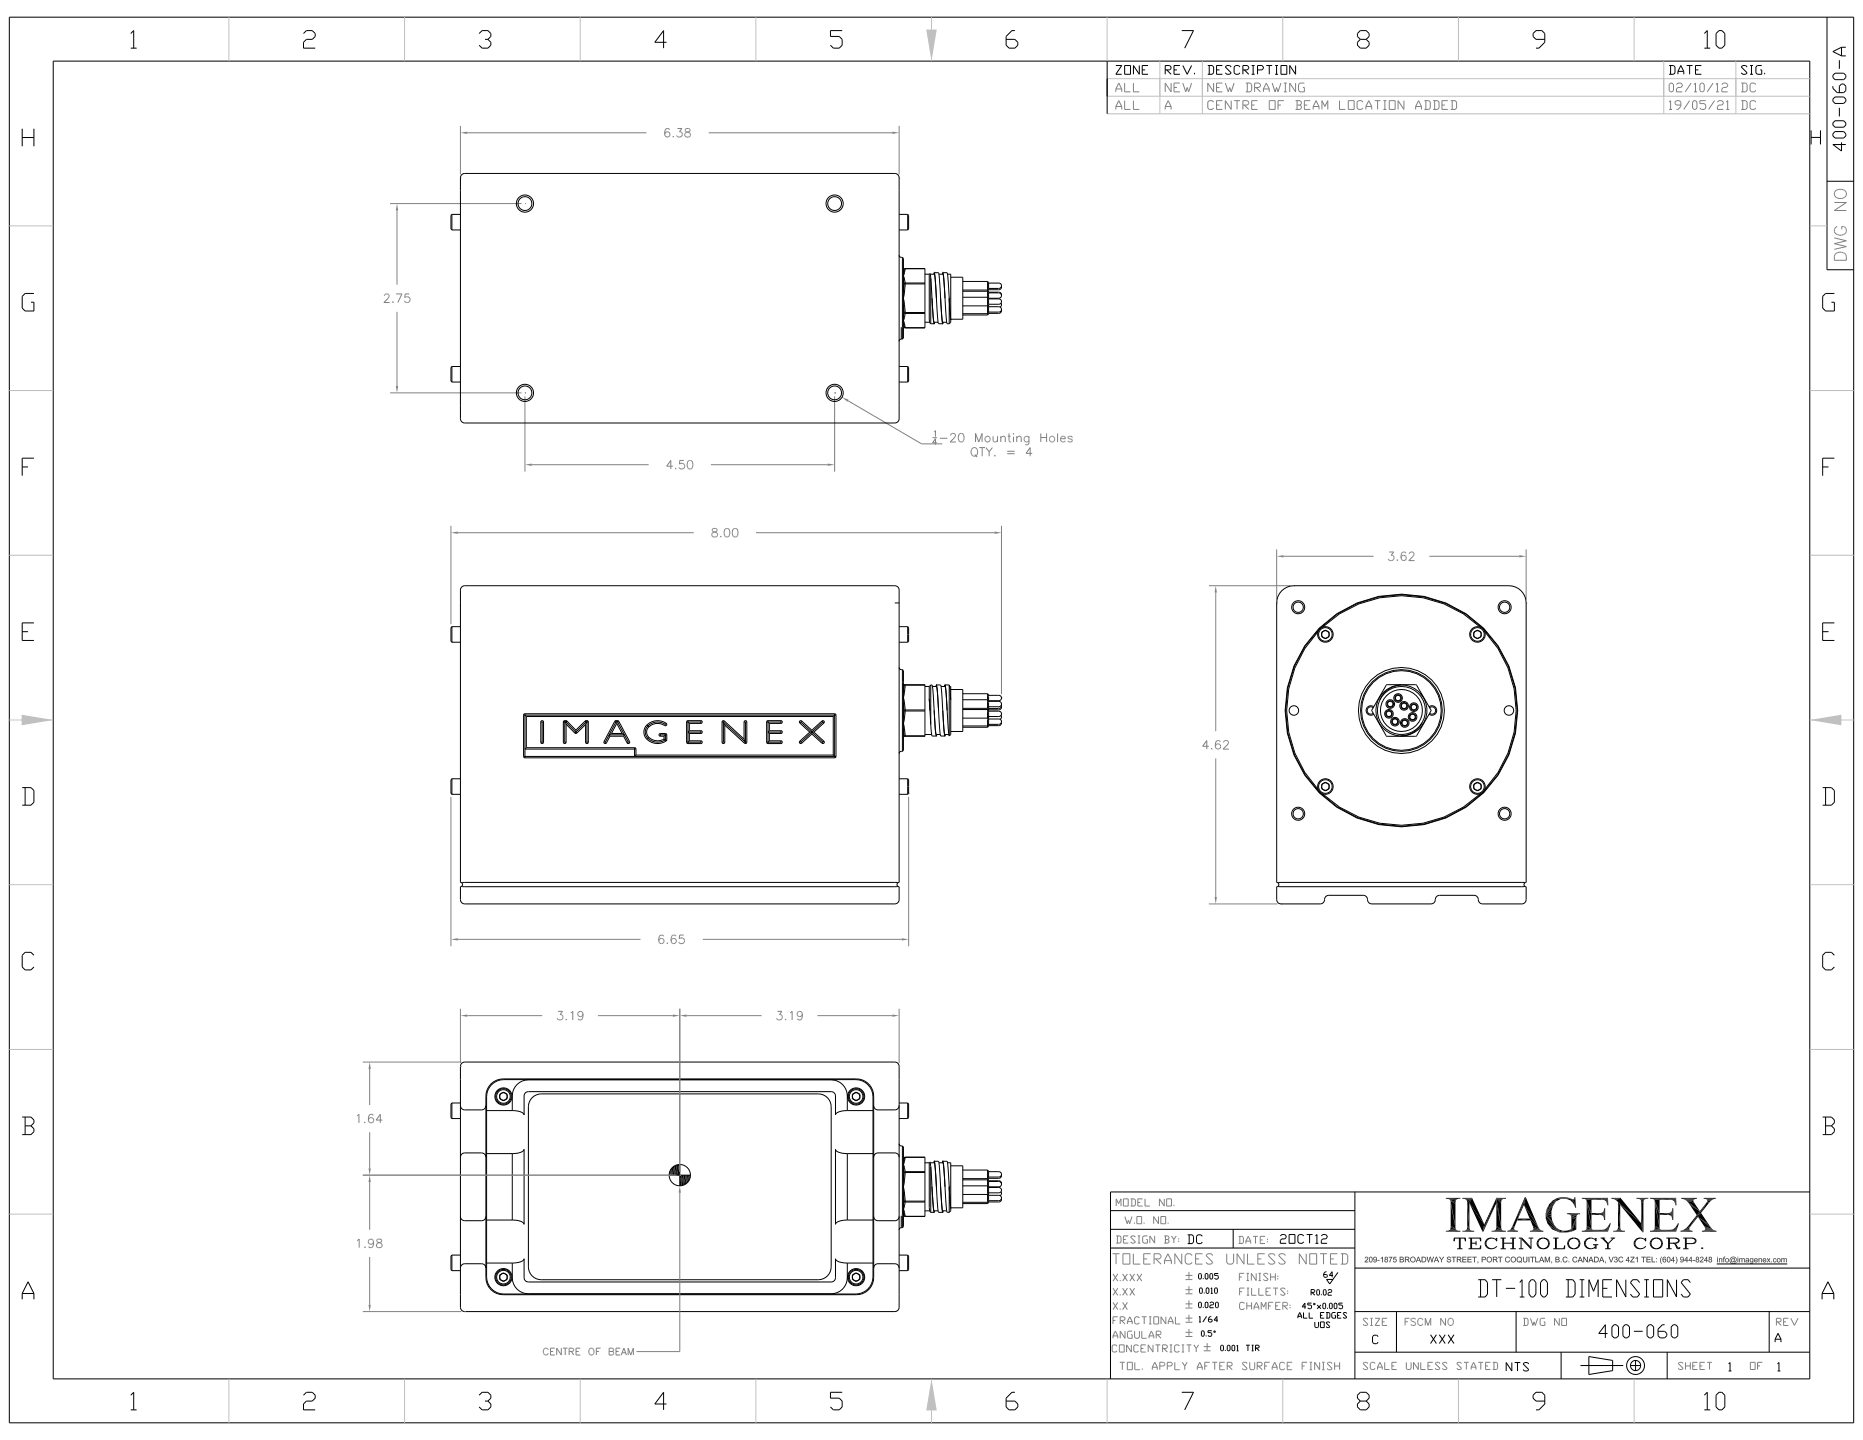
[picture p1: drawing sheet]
<svg xmlns="http://www.w3.org/2000/svg" width="559mm" height="432mm" viewBox="0 0 559 432" stroke-linecap="round" stroke-linejoin="round" font-family="sans-serif">
<path d="M279.4 413.5l1.6 9.5h-3.2z" fill="#c0c0c0"/>
<g fill="none" stroke="#000" stroke-width=".3">
<path d="M2.8 5.2h553.2v421.4h-553.2zM16 18.3h526.8v395.2h-526.8zM546.7 189.4h1.8M550.2 186.8h-3.5v5.3h3.5M546.7 236.2h2.6l.9 .9v3.5l-.9 .8h-2.6M547.6 236.2v5.2M550.2 286.4l-.9-.8h-1.7l-.9 .8v3.6l.9 .8h1.7l.9-.8M6.7 335h2.6l.9 .8v.9l-.9 .9M7.5 335v5.2M7.5 337.6h1.8M9.3 337.6l.9 .9v.9l-.9 .8h-2.6M546.7 335h2.6l.9 .8v.9l-.9 .9"/>
<path d="M547.6 337.6h1.7M547.6 335v5.2M549.3 337.6l.9 .9v.9l-.9 .8h-2.6M406.4 357.4v56.1M433.7 359.3h4.3M438.7 359.3h2.8M448.8 359.3h2.9M466.9 359.4h4.4M466.9 359.4h4.6M466.9 359.2h4M472.4 359v3.2M472.6 359v3.2"/>
<path d="M474.5 359.3h7.8M475.1 359.6h2.3M482.2 359.2v2.2M482.3 359.2v2.2M483.3 359.3h2.8M490.9 359.3h3.5M491.5 359.6h2.2M494.9 359.3h7.8M495.6 359.6h2.2M502.6 359.2v2.2M502.7 359.2v2.2M504.3 359.3h4.7"/>
<path d="M504.6 359.6h3.5M504.6 359.5h4.4M508.7 359.5l-4.1 .1M511 359.3h3.6M514.1 359.5l-2.8 .1M514.6 359.5h-3.3M542.8 357.4h-209.7v56.1M333.1 368.6h73.3M333.1 374.2h73.3M333.1 363h73.3M356.2 370.3h1.4l.4 .4v1.8l-.4 .4h-1.4M356.7 370.3v2.6"/>
<path d="M360.6 370.7l-.4-.4h-.9l-.4 .4v1.8l.4 .4h.9l.4-.4M369.9 368.6v5.6M384 370.6l.5-.4h.8l.5 .4v.5l-.5 .4h-.8l-.5 .4v.9h1.8M386.7 370.2h1.7v2.6h-1.7zM391.1 370.6l-.5-.4h-.9l-.4 .4v1.8l.4 .4h.9l.5-.4M391.9 370.2h1.8M392.8 370.2v2.6M394.6 372.8h.8M394.6 370.6l.4-.4v2.6M396.3 370.6l.5-.4h.8l.5 .4v.5l-.5 .4h-.8l-.5 .4v.9h1.8M433.7 369.2h4.3M436.3 371.2l-.1 1v-1h3.4v1l-.3-1"/>
<path d="M437.1 374.5h1.6M437.7 371.2v3.3M438 371.2v3.3M438.7 369.2h3.5M439.3 369h2.2M440.5 374.5h3.6v-1l-.2 1M440.5 371.2h3.6v1l-.2-1M441.2 371.2v3.3M441.4 372.8h1.3M441.4 371.2v3.3M442.7 372.2v1.2M447.1 371.2l1.6 .5"/>
<path d="M447.1 371.2a1.6 1.6 0 0 0-1.7 1.7 1.6 1.6 0 0 0 1.7 1.6M447.1 371.2a1.61 1.61 0 0 0-1.4 1.7 1.61 1.61 0 0 0 1.4 1.6M447.4 369.2h4.3M448.1 369h3M448.9 371.2v1l-.2-.5zM448.9 373.7a1.87 1.87 0 0 1-1.8 .8M450.1 374.5h1.6M450.1 371.2h1.6M450.8 371.2v3.3M451 372.8h2.7M451 371.2v3.3M452.1 369h2.9"/>
<path d="M452.4 368.9h2.6M453 374.5h1.7M453 371.2h1.7M453.7 371.2v3.3M453.9 371.2v3.3M455.6 374.5h1.3M455.6 371.2h.9l2.7 2.9M456.2 371.2v3.3M458.5 371.2h1.4M458.9 369h3.7M458.9 369.2h4M459.2 371.2v3.3l-2.7-2.9"/>
<path d="M459.2 369h3.4M459.6 368.9h3M462.7 374.5h.4M462.7 371.2h.4M462.7 371.2a1.6 1.6 0 0 0-1.7 1.7 1.6 1.6 0 0 0 1.7 1.6M462.7 371.2a1.61 1.61 0 0 0-1.4 1.7 1.61 1.61 0 0 0 1.4 1.6M463.1 371.2a1.6 1.6 0 0 1 1.6 1.7 1.6 1.6 0 0 1-1.6 1.6M463.1 371.2a1.61 1.61 0 0 1 1.4 1.7 1.61 1.61 0 0 1-1.4 1.6M465.9 374.5h3.4v-1l-.2 1M465.9 371.2h1.6M466.6 371.2v3.3M466.8 371.2v3.3"/>
<path d="M467.8 369.5h3.3M470 363.9h3.9M471.9 374.5h.4M471.9 371.2h.4M471.9 371.2a1.6 1.6 0 0 0-1.7 1.7 1.6 1.6 0 0 0 1.7 1.6M471.9 371.2a1.61 1.61 0 0 0-1.5 1.7 1.61 1.61 0 0 0 1.5 1.6M472.3 371.2a1.6 1.6 0 0 1 1.6 1.7 1.6 1.6 0 0 1-1.6 1.6M472.3 371.2a1.61 1.61 0 0 1 1.4 1.7 1.61 1.61 0 0 1-1.4 1.6M474.5 369.2h7.8M475.8 368.7h2.2M476.9 371.2l1.6 .5M476.9 371.2a1.6 1.6 0 0 0-1.7 1.7 1.6 1.6 0 0 0 1.7 1.6"/>
<path d="M476.9 371.2a1.61 1.61 0 0 0-1.4 1.7 1.61 1.61 0 0 0 1.4 1.6M477.8 373.2h1.6M478.5 374l-1.6 .5M478.5 373.2v1.3M478.7 371.2v1l-.2-.5zM478.7 373.2v1.3M480.1 371.2h1.4M480.6 371.2l1.6 1.7v1.6M480.8 371.2l1.6 1.7M481 362.7l.1 2.3M481.1 362.7l.1 3.1M481.3 362.3v3.5"/>
<path d="M481.5 374.5h1.6M482.4 372.9v1.6M483.1 371.2h1.3M483.9 369.2h3.5M484 371.2l-1.6 1.7M484.6 369h2.2M491.8 371.2l1.6 .5M491.8 371.2a1.6 1.6 0 0 0-1.7 1.7 1.6 1.6 0 0 0 1.7 1.6M491.8 371.2a1.61 1.61 0 0 0-1.4 1.7 1.61 1.61 0 0 0 1.4 1.6M492.8 360.5v9M493.6 373.7a1.87 1.87 0 0 1-1.8 .8M493.6 371.2v1l-.2-.5z"/>
<path d="M494.9 369.2h7.8M496.3 368.7h2.1M496.6 374.5h.4M496.6 371.2h.4M496.6 371.2a1.6 1.6 0 0 0-1.6 1.7 1.6 1.6 0 0 0 1.6 1.6M496.6 371.2a1.61 1.61 0 0 0-1.4 1.7 1.61 1.61 0 0 0 1.4 1.6M497 371.2a1.6 1.6 0 0 1 1.6 1.7 1.6 1.6 0 0 1-1.6 1.6M497 371.2a1.61 1.61 0 0 1 1.4 1.7 1.61 1.61 0 0 1-1.4 1.6M499.8 374.5h1.6M499.8 371.2h2.8M500.5 371.2v3.3M500.7 372.8h1.9"/>
<path d="M500.7 371.2v3.3M501.5 362.7v2.2M501.5 362.7v2.7M501.6 362.7v3.1M501.7 362.3v3.5M501.8 372.8l.5 .1M502.3 372.9l.7 1.4 .7 .2 .2-.4M502.3 372.9l.9 1.2 .3 .2 .4-.2M502.6 371.2l.6 .2a.64 .64 0 0 1 .5 .6 .64 .64 0 0 1-.5 .6l-.6 .2M502.6 371.2a.96 .96 0 0 1 .9 1l-.9 .6M503.9 374v.1M504.1 369h3.3"/>
<path d="M504.1 369.2h3.6M504.3 369h3.1M504.7 368.9h2.7M504.9 374.5h1.6M504.9 371.2h2.7M505.5 371.2v3.3M505.8 372.9h1.8M505.8 371.2v3.3M507.6 371.2l.7 .2 .4 .5-.2 .7-.9 .3M507.6 371.2a.85 .85 0 0 1 .8 .5 .85 .85 0 0 1-.1 .9l-.7 .3M510.3 374.3l.3-.2 .2 .2-.2 .2zM510.5 369h4"/>
<path d="M510.5 369.2h4.4M510.7 369h3.8M511.2 368.9h3.3M514.9 379h21.2M6.7 387.9v1.7M6.7 387.9l1.7-3.5 1.8 3.5M6.7 387.9h3.5M10.2 387.9v1.7M359.6 396.4h.6M359.6 395l.3-.3v1.7M359.8 381.9l.6 .3v1.1l-.3 .3-.6-.3v-1.1zM359.8 390.5l.6 .2v1.2l-.3 .2-.6-.2v-1.2z"/>
<path d="M360.1 386.2l.5 .2v1.2l-.2 .3-.6-.3v-1.2zM360.6 399l.6 .3v1.1l-.3 .3-.5-.3v-1.1zM360.9 383.3v.3M360.9 391.9v.2M361.2 387.6v.3M361.8 381.9l.5 .3v1.1l-.3 .3-.5-.3v-1.1zM361.8 390.5l.5 .2v1.2l-.3 .2-.5-.2v-1.2zM361.9 394.7l-1.1 1.7M362 386.2l.6 .2v1.2l-.3 .3-.5-.3v-1.2zM362.9 390.7l.3-.2h.5l.3 .2-.3 .6h-.5l-.3 .3v.5h1.1M362.9 382.2l.3-.3 .5 .3v1.1l-.2 .3-.6-.3zM363.2 386.4l.3-.2v1.7"/>
<path d="M363.2 387.9h.5M363.3 394.7h-.3l-.5 .6v.9l.3 .2h.5l.3-.2-.3-.6h-.8M363.5 399h-1.2v.6h.9l.3 .3v.5l-.3 .3h-.6l-.3-.3M364 399.3l.3-.3 .3 .3-.3 .3zM364.6 386.2l.6 .2v1.2l-.3 .3-.6-.3v-1.2zM364.9 390.5l.5 .2v1.2l-.2 .2-.6-.2v-1.2zM365.3 395.9h-1.1l.8-1.2v1.7M365.4 381.9h-1.1v.5h.9l.2 .3v.6l-.2 .3h-.6l-.3-.3M389.3 394.7h1.1M389.3 394.7v.6M389.3 394.7l.6-1.1 .5 1.1M390.4 394.7v.6"/>
<path d="M391 393.6v1.7h1.1M391.7 391.9h-1.1l.8-1.1v1.6M392.7 393.6v1.7h1.1M393.3 387.5h.8l.3-.5-.3-.3h-.8v1.7M393.4 390.8h-1.1v.5h.8l.3 .3v.6l-.3 .2h-.6l-.2-.2M393.5 387.5l.9 .9M394.2 390.8l.3 .2-.3 .3-.3-.3zM394.4 396.4v1.4l.3 .3h.5l.3-.3v-1.4M395.1 391.3l1.1 1.1M395.2 386.7l.6 .3v1.1l-.3 .3-.6-.3v-1.1zM396.1 396.4h1.1v1.7h-1.1zM396.1 394.4h.5"/>
<path d="M396.2 391.3l-1.1 1.1M396.4 388.1v.3M396.9 387l.3-.3 .6 .3v1.1l-.3 .3-.6-.3zM397.1 390.8l.5 .2v1.2l-.3 .2-.5-.2v-1.2zM397.2 393.6h-1.1v1.7h1.1M397.8 393.6h.8l.3 .3v1.1l-.3 .3h-.8M397.9 381.3h-.3l-.6 .6v.8l.3 .3h.6l.3-.3-.3-.5h-.9M398 393.6v1.7M398.2 392.2v.2M398.3 387l.3-.3h.6l.3 .3-.3 .5h-.6l-.3 .3v.6h1.2M398.7 391l.3-.2 .6 .2v1.2l-.3 .2-.6-.2zM398.9 396.7l-.3-.3h-.6l-.2 .3 1.1 1.1-.3 .3h-.6l-.2-.3"/>
<path d="M399.9 382.5h-1.2l.9-1.2v1.7M400.4 390.8l.6 .2v1.2l-.3 .2-.5-.2v-1.2zM400.6 393.6h-.9l-.2 .3v1.1l.2 .3h.9v-.9h-.3M401.1 394.4h.6M401.3 381.5l-2.4 3.5-1-1.3h1.9M402.3 393.6h-1.2v1.7h1.2M402.7 390.8h-1.1v.5h.8l.3 .3v.6l-.3 .2h-.5l-.3-.2M404 393.9l-.3-.3h-.6l-.3 .3 1.2 1.1-.3 .3h-.6l-.3-.3M406.4 393.3h136.4M406.4 380.3h136.4M418.9 393.3v12.2M443.4 383.7h2.1l.7 .9v3.5l-.7 .8h-2.1"/>
<path d="M444.1 383.7v5.2M447.5 383.7h2.8M448.9 383.7v5.2M451.7 386.3h2.8M454.7 393.3v12.2M455.8 388.9h1.4M455.8 384.6l.7-.9v5.2M459.3 383.7h.7l.7 .9v3.5l-.7 .8h-.7l-.7-.8v-3.5zM462.8 383.7h.7l.6 .9v3.5l-.6 .8h-.7l-.7-.8v-3.5zM469.7 383.7h2.1l.6 .9v3.5l-.6 .8h-2.1M470.4 383.7v5.2M473.8 388.9h1.4"/>
<path d="M473.8 383.7h1.4M474.5 383.7v5.2M476.6 388.9v-5.2l1.4 3.5 1.4-3.5v5.2M480.7 386.3h1.4M482.2 399.9h-2.7l2-2.7v4M483.5 383.7h-2.8v5.2h2.8M484.1 397.2h.7l.7 .7v2.6l-.7 .7h-.7l-.6-.7v-2.6zM487.4 397.2h.7l.7 .7v2.6l-.7 .7h-.7l-.6-.7v-2.6zM487.7 383.7v5.2l-2.8-5.2v5.2M490.1 399.2h2.6M491.8 384.6l-.7-.9h-1.4l-.7 .9 2.8 3.5-.7 .8h-1.4l-.7-.8M493.2 388.9h1.4"/>
<path d="M493.2 383.7h1.4M493.9 383.7v5.2M494.7 397.2h.6l.7 .7v2.6l-.7 .7h-.6l-.7-.7v-2.6zM496 383.7h2.7v5.2h-2.7zM499.3 397.2h-.7l-1.3 1.3v2l.7 .7h1.3l.7-.7v-.6l-.7-.7h-2M501.9 397.2h.7l.6 .7v2.6l-.6 .7h-.7l-.6-.7v-2.6zM502.9 383.7v5.2l-2.8-5.2v5.2M507 384.6l-.7-.9h-1.4l-.6 .9 2.7 3.5-.7 .8h-1.4l-.6-.8M530.7 393.3v12.2M546.5 387.9h3.5M546.5 387.9v1.7M546.5 387.9l1.8-3.5 1.7 3.5"/>
<path d="M550 387.9v1.7M39.2 418.4l.9-.9v5.3M91 418.4l.9-.9h1.8l.8 .9v.9l-.8 .8h-1.8l-.9 .9v1.8h3.5M143.7 418.4l.9-.9h1.8l.8 .9v.9l-.8 .8M252.6 417.5h-3.5v1.8h2.6l.9 .8v1.8l-.9 .9h-1.7l-.9-.9M304.4 417.5h-.9l-1.7 1.8v2.6l.9 .9h1.7l.9-.9v-.9l-.9-.9h-2.6M354.5 417.5h3.5l-2.7 5.3M361.8 400.4v.3M366.4 403.4l.6 .3v1.1l-.3 .3-.6-.3v-1.1zM367.5 404.8v.3M368.4 403.4l.5 .3v1.1l-.2 .3-.6-.3v-1.1zM369.5 403.7l.3-.3 .6 .3v1.1l-.3 .3-.6-.3z"/>
<path d="M370.9 405.1h.6M370.9 403.7l.3-.3v1.7M373.8 403.4h1.1M374.3 403.4v1.7M375.4 405.1h.6M375.4 403.4h.6M375.7 403.4v1.7M376.6 404.2h.8l.3-.5-.3-.3h-.8v1.7M376.9 404.2l.8 .9M406.4 405.5h136.4M413.4 400.8l-.4-.4h-.9l-.4 .4v1.7l.4 .4h.9l.4-.4M429.1 400.2l1.7 2.7"/>
<path d="M430.8 400.2l-1.7 2.7M431.7 400.2l1.8 2.7M433.5 400.2l-1.8 2.7M434.4 400.2l1.7 2.7M436.1 400.2l-1.7 2.7M453.5 408.6v2.5l-1.7-2.5v2.5M454.3 408.6h1.7M455.2 408.6v2.5M458.6 409l-.5-.4h-.8l-.4 .4 1.7 1.7-.5 .4h-.8l-.4-.4M468.2 405.5v8M474 409.5h12.9M476.6 406.8l7.1 1.1v3.1l-7.1 1.2z"/>
<path d="M489 409.5h3.2M490.6 407.9v3.2M500.1 405.5v8M511.2 418.4l.9-.9v5.3M514.7 418.4l.9-.9h.9l.9 .9v3.5l-.9 .9h-.9l-.9-.9zM518.5 411.1h.8M518.5 409l.4-.4v2.5M532.4 401.6v.9M532.4 401.6l.9-1.8 .9 1.8M532.4 401.6h1.8M533.2 411.1h.8M533.2 409l.4-.4v2.5"/>
<path d="M534.2 401.6v.9M39.2 422.8h1.8M145.5 420.1h.9M146.4 420.1l.8 .9v.9l-.8 .9h-1.8l-.9-.9M199.9 421h-3.5l2.6-3.5v5.3M408 420.1l-.8 .9v.9l.8 .9h1.8l.9-.9v-.9l-.9-.9M408 420.1l-.8-.8v-.9l.8-.9h1.8l.9 .9v.9l-.9 .8M408 420.1h1.8M463.4 420.1h-2.7l-.9-.8v-.9l.9-.9h1.8l.9 .9v2.6l-1.8 1.8h-.9M511.2 422.8h1.8"/>
<circle cx="490.6" cy="409.5" r="2.69"/>
<circle cx="490.6" cy="409.5" r="1.53"/>
</g>
<g fill="none" stroke="#c0c0c0" stroke-width=".3">
<path d="M332.1 28.9h210.7M332.1 23.6h210.7M542.8 215.9h13.2M542.8 265.3h13.2M542.8 314.7h13.2M2.8 364.1h13.2M542.8 364.1h13.2M68.7 413.5v13.1M121.3 413.5v13.1M174 413.5v13.1M226.7 413.5v13.1M279.4 413.5v13.1"/>
<path d="M332.1 413.5v13.1M384.8 413.5v13.1M437.5 413.5v13.1M490.1 413.5v13.1"/>
</g>
<g fill="#000">
<path d="M433.7 359.2l.3 .3h-.3zM434.2 359.5l2.7 .2-.2 .3zM434.2 359.5l3.8-.3-1.1 .5zM434.6 359.6l2.1 .4-.1 .5zM434.2 359.5l2.5 .5zM434.6 359.6l2 .9zM434.8 359.7l1.8 .8v.5zM434.7 359.7l1.9 .8zM434.8 359.7l1.8 1.3zM435 359.9l1.6 1.1zM436.9 359.7l-.2 .3zM436.9 359.7l1.1-.5z"/>
<path d="M437.3 359.5l.7-.3zM437.6 359.5l.4-.3v.3zM438.7 359.2l.3 .3h-.3zM439.6 359.6l1.9-.4zM439.7 359.7l1.8-.5-1.6 .7zM448.8 359.2v1.6l-4.1 8.5zM448.8 359.2l1.5 8.9-1.5-7.3zM448.8 359.2l1.5 8.9zM448.8 359.2l1.5 1.8v6.6zM448.8 359.2l1.5 1.3v.5zM448.8 359.2l1.5 .8v.5zM448.8 359.2l1.6 .7z"/>
<path d="M448.8 359.2l1.8 .5-.2 .2zM448.8 359.2l2.2 .3-.4 .2zM457.6 359l-3.3 8.8zM457.6 359l-.5 2.3-1.8 4.1zM457.6 359l3.6 8.4-4.1-6.1zM466.9 359.3l-1.1 2.4zM466.9 359.3l-.2 1-.5 .7zM466.9 359.3l1.3 .2-1.5 .8zM469.9 359.5l1.9 .1-.8 .3zM471 359.9l.8-.3zM471 359.9l.9-.3zM471 359.9l.9-.3-.4 .8z"/>
<path d="M471.9 359.6l-.4 .8zM472.1 359.5l-.6 .9zM472.1 359.4l-.6 1zM472.5 359l-1 1.4zM472.2 359.2l.3-.2-.4 .4zM472.2 359h.3l-.3 .2zM472.5 359l-.7 1.7-.3-.3zM472.5 359l-.2 2.6-.5-.9zM474.5 359.2l.3 .3h-.3zM475.1 359.5l7.2-.3-4.9 .5zM475.6 359.6l1.8 .1zM475.8 359.9l1.6-.2v4.1z"/>
<path d="M475.7 359.8l1.7-.1zM477.4 359.7l4.9-.5-2.2 .5zM480.1 359.7l2.2-.5zM480.5 359.7l1.8-.5-1.3 .6zM481 359.8l1.3-.6zM481.2 359.9l1.1-.7-.9 .7zM481.4 359.9l.9-.7-.6 1zM482.3 359.2l-.5 1.1-.1-.1zM482.3 359.2l-.4 1.3zM482.3 359.2l-.3 1.8-.1-.5zM483.3 359.2l.2 .3h-.2zM484.2 359.6l1.9-.4-1.6 .6z"/>
<path d="M484.8 359.9l1.3-.7 6.2 7.6zM484.5 359.8l1.6-.6-1.3 .7zM484.5 359.8l.3 .1zM490.9 359.2l.3 .3h-.3zM491.5 359.5l1.6 .4zM491.5 359.5l1.7 .2-.1 .2zM491.9 359.6l1.1 .4-.1 .5zM491.5 359.5l1.5 .5zM491.9 359.6l1 .9zM491.9 359.6l.3 .3zM493.7 359.5l.7-.3zM494 359.5l.4-.3v.3z"/>
<path d="M494.9 359.2l.4 .3h-.4zM495.6 359.5l7.1-.3-4.9 .5zM496 359.6l1.8 .1zM496.3 359.9l1.5-.2v4.1zM496.2 359.8l1.6-.1zM497.8 359.7l4.9-.5-2.1 .5zM500.6 359.7l2.1-.5zM501 359.7l1.7-.5-1.2 .6zM501.5 359.8l1.2-.6zM501.6 359.9l1.1-.7-.9 .7zM501.8 359.9l.9-.7-.6 1zM502.7 359.2l-.5 1.1-.1-.1z"/>
<path d="M502.7 359.2l-.4 1.3zM502.7 359.2l-.2 1.8-.2-.5zM504.6 359.5l3.3 .7zM504.6 359.5l3.3 .5zM504.6 359.5l3.4 .3-.1 .1zM504.3 359.2l.3 .3h-.3zM505.3 359.7l2.6 .5 .2 .4zM505.3 359.7l2.8 .9zM511 359.2l.3 .3h-.3zM511.6 359.5l1.8 .4-.2 .2zM511.6 359.5l1.6 .6zM511.8 359.6l1.4 .5-.2 .1z"/>
<path d="M511.7 359.5l1.5 .6zM511.8 359.6l1.2 .6zM512.1 359.8l.9 .4-.5 .6zM512 359.7l1 .5zM512 359.7l.1 .1zM512.1 359.8l.4 1zM409.9 377.8l.1-.2-.7 .8zM409.7 377.9l.2-.1-.6 .6zM409.6 378l-.3 .4zM409.5 378.1l.1-.1-.3 .4zM409.5 378.1l-.2 .3zM409.5 378.2l-.2 .2z"/>
<path d="M409.4 378.2l-.1 .2zM409.5 377l.1 .3zM409.4 377l.2 .3zM409.4 377l.2 .3-.2-.1zM409.4 377.2l.2 .1zM409.3 377.3h.3zM409.6 376.9l.7 .1zM409.6 376.9h.6zM409.6 376.9h.4zM409.6 376.9h.3zM409.3 378.4l1.1-.1zM409.6 376.9v.4z"/>
<path d="M410.1 377.5l-.5 .8zM410 377.6l-.7 .8zM409.3 378.4l.3-.1zM409.6 376.9v.3zM410.1 377.5l-.4 .7zM409.6 376.9v.2zM409.6 376.9l.2 .1zM409.6 376.9l.3 .1zM410.2 377.4l-.2 .5zM410.1 377.5l-.3 .6zM409.8 378.1l.2-.2zM410.1 377.5l-.1 .1z"/>
<path d="M409.9 377h.4zM410.1 377.1l.2-.1zM410.3 377l-.1 .3zM410.3 377l-.1 .4zM410.3 377l-.3 .9zM410.3 377l-.1 .8zM410.3 377l-.1 .7zM410.3 377v.7zM410.3 377v.6zM410.3 377l.1 .5zM410.3 377l.1 .4zM410.3 377l.1 .3z"/>
<path d="M409.3 378.5l1.1-.2zM409.3 378.5l1.1-.2v.2zM410.6 377.7l.3 .5zM410.6 377.7l.2 .2zM410.6 377.7l.2-.2zM410.9 377.2l-.3 .5zM411.1 376.9l-.5 .8zM410.9 376.9h.2l-.5 .8zM410.9 376.9l-.3 .8zM410.8 377l-.2 .7zM410.7 377.1l-.1 .6zM410.7 377.2l-.1 .5z"/>
<path d="M410.7 377.3l-.1 .4zM410.6 377.9l.3 .3zM410.6 377.9l.4 .4zM410.6 377.9l.6 .6zM411 378.3l.2 .2zM411.1 376.9l-.2 .3zM411.1 376.9l-.2 .2zM411.1 376.9l-.1 .2zM411.1 378.4l.1 .1zM411.2 376.9l-.2 .2zM411.2 376.9l-.1 .1zM411.2 376.9v.1z"/>
<path d="M411.2 376.9l.2 .2zM411.2 376.9l.5 .5zM411.2 378.4l.1 .1zM411.2 376.9l.5 .4zM411.2 376.9l.4 .3zM411.2 376.9l.4 .2zM411.2 376.9l.3 .1zM411.2 376.9h.2zM411.2 376.9h.1zM410.6 377.9l.6 .6-.5-.2zM410.7 378.3l.5 .2zM410.8 378.4l.4 .1z"/>
<path d="M410.9 378.5h.3zM411.5 377.9l-.1 .6zM411.4 378.2v.3zM411.2 378.4l.2 .1zM411.4 377.1v.1zM411.4 377.1l.3 .3zM411.4 377.2l.3 .2-.2 .1zM411.5 377.5l.2-.1-.2 .3zM411.7 377.4l-.2 .5zM411.7 377.4l-.3 1.1zM411.7 377.4l-.2 1zM411.7 377.4l-.1 .9z"/>
<path d="M411.7 377.4l-.1 .8zM411.7 377.4v.7zM411.7 377.4v.4zM411.7 377.4v.3zM412.1 377v.5zM412.1 377v.4zM412.1 377v.3zM412.1 377l.1 .2zM412.1 377l.2 .1zM412.1 377h.3zM412.1 377h.7zM412.1 377l.6-.1z"/>
<path d="M412.1 377l.4-.1zM412.1 377l.3-.1zM412.1 376.9h.2zM412.1 378.4h.4zM412.1 378.4h.3zM412.1 378.4l.2-.1zM412.2 378.3l-.1 .1zM412.1 378.2v.2zM412.1 378.1v.3zM411.9 378.1h.2v.3zM411.9 378.1l.2 .3zM412 378.2l.1 .2z"/>
<path d="M412.1 377.9l.4-.1zM412.3 377.7l-.2 .2zM412.2 377.7l-.1 .2zM412.2 377.6l-.1 .3zM412.1 377.5v.4zM412.1 377v.9zM412 377.1l.1 .8zM411.9 377.3l.2 .6zM411.9 377.4l.2 .5zM411.9 377.5l.2 .4zM412 377.7l.1 .2zM412.1 378.5l.4-.1z"/>
<path d="M412.1 377.9l.7-.2zM412.5 377.8l.3-.1zM412.4 377h.4zM412.5 377h.3zM412.6 377.1l.2-.1zM412.8 377v.3zM412.8 377l.1 1.3zM412.8 377l.1 1.2zM412.8 377l.2 1.1zM412.8 377l.2 .8zM412.8 377l.2 .7zM412.8 377l.2 .5z"/>
<path d="M412.8 377l.2 .3zM412.8 377l.1 .2zM412.8 377.3v.4zM412.8 377.4v.3zM412.8 377.5v.2zM412.3 378l.5-.3zM412.4 378l.4-.3zM412.5 378l.3-.3zM412.6 377.9l.2-.2zM412.8 377.7l-.1 .2zM412.8 377.3l.1 1zM412.8 377.7l.1 .6z"/>
<path d="M412.8 377.8l.1 .5zM412.8 378l.1 .3zM412.8 378.1l.1 .2zM412.7 378.2l.2 .1zM412.6 378.3h.3zM412.5 378.4l.4-.1zM412.1 378.5l.8-.2zM412.3 378.5l.6-.2zM412.4 378.5l.5-.2zM412.5 378.5l.4-.2zM412.9 378.3l-.2 .2zM412.9 378.3l-.2 .1z"/>
<path d="M413.2 378l.6-.2v.2zM413.2 377.8h.6l-.6 .2zM414.7 376.9v1.6l-.2-1.3zM414.6 376.9l-.1 .3zM414.4 377.1l.1 .1zM414.2 377.2h.3zM414.1 377.3l.4-.1zM414.1 377.3l.4-.1-.4 .3zM414.1 377.5l.4-.3zM414.2 377.4l.3-.2zM414.3 377.4l.2-.2zM414.4 377.3l.1-.1z"/>
<path d="M414.5 377.2l.2 1.3h-.2zM415.4 377h.7zM415.4 377l.7-.1zM415.4 377l.5-.1zM415.4 377l.4-.1zM415.4 377l.3-.1zM415.4 377l.1-.1zM415.4 378.4h.5zM415.4 378.4h.4zM415.4 378.4h.3zM415.4 378.4l.2-.1zM415.5 378.2l-.1 .2z"/>
<path d="M415.5 378.1l-.1 .3zM415.5 378l-.1 .4zM415.5 377.6l-.1 .8zM415.4 377.7v.7zM415.3 377.8l.1 .6zM415.3 378l.1 .4zM415.3 378.1l.1 .3zM415.5 377.6v.4zM415.5 377.6v.2zM415.5 377.6l.1 .2zM415.4 377l.1 .3zM415.4 377l.2 .4z"/>
<path d="M415.3 377.2l.3 .2zM415.3 377.3l.3 .1zM415.4 377.4h.2zM415.4 377.5l.2-.1zM415.6 377.4v.2zM415.4 377l.1 .2zM415.6 377.6l.3-.1zM415.6 377.6l.2-.1zM415.4 377l.2 .1zM415.9 377.5l-.2 .2zM415.6 377.6l.1 .1zM415.4 377h.3z"/>
<path d="M416 377.5l-.2 .2zM415.7 377.7l.3-.2zM416 377.4l-.2 .3zM416.1 377.3l-.1 .5zM416 377.4v.4zM416 377.6l.1 .2zM416 377.6l.1 .4zM416 377.6l.3 .7zM416 377.6l.3 .5zM416 377.6l.3 .4zM416 377.6l.3 .2zM416 377.6l.2 .1z"/>
<path d="M415.7 377h.4zM415.8 377h.3zM415.9 377h.2zM416 377.1l.1-.1zM416.1 377v.2zM416.1 377v.3zM416.1 377l-.1 .6zM416.1 377v.6zM416.1 377l.1 .5zM416.1 377l.1 .4zM416.1 377l.2 .3zM416.1 377l.2 .2z"/>
<path d="M416.1 378l.1 .4zM416.1 378.1l.1 .3zM416 378.3l.2 .1zM415.9 378.4h.3zM415.4 378.4h.8zM415.5 378.5l.7-.1zM415.7 378.5l.5-.1zM415.8 378.5l.4-.1zM415.9 378.5l.3-.1zM416.6 377.1l1-.2v.1zM416.6 376.9h1l-1 .2zM417.1 377.4l-.1 1z"/>
<path d="M417.1 377.5l-.1 .9zM417 377.6v.8zM416.9 377.9l.1 .5zM416.9 378l.1 .4zM416.8 378.2l.2 .2h-.2zM416.8 378.4h.2zM416.8 378.5l.2-.1zM417.1 377.9l-.1 .3zM417.1 377.4l-.1 .8zM417.4 377.1l-.3 .8zM417.4 377.1l-.3 .3zM417.4 377.1l-.2 .5z"/>
<path d="M417.4 377.1l-.1 .4zM417.4 377.1h.2l-.2 .2zM417.4 377.1l.2-.1zM416.6 377.1l1-.1zM417.8 378.1l.4 .2zM417.8 378.1l.3 .2zM417.8 378.1h.3zM417.9 378.4h.4zM417.8 378.1l.4 .2-.3 .1zM417.8 378.1l.1 .3zM418 376.9l.1 .6zM418 376.9l.9 .2h-.7z"/>
<path d="M418 376.9h.9v.2zM418 376.9l.1 .8zM418 376.9l.1 .8h-.2zM417.9 377.7h.2zM418.1 377.5l.1 .1zM418.1 377.5l.2 .1zM418.1 377.5l.3 .1zM418.1 377.5l.8 .1zM418.1 377.5l.7 .1zM418.1 377.5h.6zM418.1 377.5l.4-.1zM418.1 377.5l.3-.1z"/>
<path d="M418.1 377.5l.2-.1zM418.1 377.5v.2zM418.7 377.9v.5zM418.7 378v.4zM418.7 378.1v.3zM418.7 378.2v.2zM418.6 378.3l.1 .1zM418.4 378.4h.3zM418.3 378.4h.4zM417.9 378.4h.8zM418 378.4h.7zM418.1 378.5l.6-.1z"/>
<path d="M418.3 378.5l.4-.1zM418.4 378.5l.3-.1zM418.4 377.6h.5zM418.6 377.6h.3zM418.6 377.7l.3-.1zM418.7 377.7l.2-.1zM418.9 377.6l-.2 .8zM418.9 377.6l-.1 .7zM418.9 377.6v.7zM418.9 377.6v.5zM418.9 377.6v.4zM419.8 378.5l.9-.2z"/>
<path d="M419.8 378.5l.8-.2zM419.8 378.5l.7-.2zM420.1 377.8v.5l-.3 .2zM420.1 377.6l-.3 .9zM419.8 376.9l.3 .7-.3 .9zM419.8 376.9l.3 .2v.5zM419.8 376.9h.7l-.4 .2zM420.1 377.6h.3l-.3 .2zM420.1 377.8l.4-.2zM420.1 377.1l.4-.2zM420.5 376.9l-.1 .2zM420.5 376.9l.1 .2z"/>
<path d="M420.5 376.9l.2 .2zM420.5 376.9l.5 .4zM420.5 376.9l.5 .3zM420.5 376.9l.5 .2zM420.5 376.9l.4 .2zM420.5 376.9l.4 .1zM420.5 376.9h.3zM420.5 376.9h.2zM420.1 377.8l.5-.3zM420.6 377.5l-.2 .3zM420.6 377.5v.3zM420.6 377.5l.1 .3z"/>
<path d="M420.6 377.5l.2 .1zM420.8 377.6l.2 .7zM420.8 377.6l.3 .6zM420.8 377.6l.3 .5zM420.8 377.6l.3 .4zM420.8 377.6l.3 .2zM420.8 377.6l.2 .2zM420.8 377.6l.2 .1zM420.8 377.6v.2zM420.8 377.6v.3zM420.9 378l.1 .3zM420.8 377.9l.2 .4z"/>
<path d="M420.7 377.1l.3 .2zM420.8 377.2l.2 .1zM420.8 377.3h.2zM420.8 377.4l.2-.1zM420.8 377.5l.2-.2zM420.7 377.5l.3-.2zM420.7 377.5l.3-.2-.2 .3zM421 377.3l-.2 .3zM421 377.3l-.1 .2zM421 377.3v.2zM420.9 378.1l.1 .2zM420.8 378.1l.2 .2z"/>
<path d="M420.8 378.2l.2 .1zM420.7 378.3h.3zM419.8 378.5l1.2-.2zM420.5 378.5l.5-.2zM420.6 378.5l.4-.2zM420.7 378.5l.3-.2zM420.8 378.5l.2-.2zM420.9 378.4l.1-.1zM421.4 376.9l.2 .1v.6zM421.4 376.9h.7l-.5 .1zM421.6 377.8l.7-.2zM421.6 377.8l.6-.2z"/>
<path d="M421.6 377.6h.5l-.5 .2zM421.4 376.9l.2 .9zM421.4 376.9l.2 .9-.2 .7zM421.6 377.8v.7h-.2zM421.6 377l.5-.1v.1zM422.1 376.9l.1 .1zM422.2 376.9l.5 .5zM422.2 376.9l.5 .4zM422.2 376.9l.5 .3zM422.2 376.9l.5 .2zM422.2 376.9l.4 .1zM422.2 376.9h.3z"/>
<path d="M422.4 377.5l-.1 .3zM422.3 377.6v.2zM421.6 377.8l.7-.2v.2zM421.6 377.8h.7zM421.9 377.8h.4zM422 377.8h.3zM422.1 377.8h.2zM422.3 377.8l-.1 .1zM422.3 377.8l-.1 .2zM422.3 377.8v.3zM422.3 377.8l.1 .4zM422.3 377.8l.3 .7z"/>
<path d="M422.3 377.8l.6 .7h-.3zM422.3 377.8l.6 .7zM422.3 377.8l.3 .3zM422.3 377.8l.2 .2zM422.3 377.8l.1 .1zM422.3 377.8h.1zM422.2 376.9l.2 .2zM422.2 376.9l.3 .3zM422.5 377.2l.2 .2zM422.5 377.3l.2 .1zM422.5 377.4h.2zM422.4 377.5l.3-.1-.4 .4z"/>
<path d="M422.3 377.8l.4-.4zM422.4 377.7l.3-.3zM422.7 377.4l-.2 .3zM422.7 377.4l-.1 .2zM423 377.8l.2-.1zM423.2 377.5l-.2 .3zM423.3 376.9l-.3 .9zM423.3 376.9l-.3 .8zM423.2 377.1l-.2 .6zM423.1 377.2l-.1 .5zM423 377.8l.3 .3zM423 377.8l.4 .4z"/>
<path d="M423.3 376.9l-.1 .6zM423.3 376.9l.2 .2-.2 .2zM423.3 376.9l.4 .1zM423.3 376.9l1 .1zM423.3 376.9h.9zM423.3 376.9h.8zM423.3 376.9l.6-.1zM423.3 376.9l.5-.1zM423 377.8l.5 .5zM423 377.8l.7 .7zM423.5 378.3l.2 .2zM423.3 377.3l.2-.2z"/>
<path d="M423.7 378.5l.4-.2zM423.8 378.4l-.1 .1zM423.7 378.4v.1zM423 378l.7 .5zM423.1 378.1l.6 .4zM423.1 378.2l.6 .3zM423.3 378.4l.4 .1zM423.4 378.4l.3 .1zM424.3 378.1l-.2 .2zM424 377.1h.2zM423.7 377h.6zM423.8 377h.5z"/>
<path d="M423.9 377h.4zM424 377.1l.3-.1zM424.3 377v.3zM424.3 377v.4zM424.3 377l.1 .6zM424.3 377l.1 1.2zM424.3 377l.2 1.1zM424.3 377l.2 1zM424.3 377l.3 .8zM424.3 377l.3 .7zM424.3 377l.3 .6zM424.3 377l.2 .3z"/>
<path d="M424.3 377l.2 .2zM424.3 377.3v.1zM424.4 377.6v.6zM424.4 377.7v.5zM424.4 377.8v.4zM424.3 378.1l.1 .1-.3 .1zM423.7 378.5l.7-.3zM423.8 378.5l.6-.3zM423.9 378.5l.5-.3zM424.1 378.5l.3-.3zM424.2 378.4l.2-.2zM425.2 377.8h.5l-.6 .2z"/>
<path d="M425.3 376.9l-.2 1.1-.4 .5zM425.1 378l-.2 .5h-.2zM425.6 376.9l.2 1.1-.4-1zM425.3 376.9h.3l-.2 .1zM425.3 376.9l-.2 1.1zM425.4 377l-.3 1zM425.4 377l-.2 .8zM425.4 377l-.1 .3zM425.4 377v.3zM425.6 376.9l.4 1.6zM425.6 376.9l.6 1.6h-.2zM425.4 377l.3 .8z"/>
<path d="M425.5 377.1l.2 .7zM425.5 377.3l.2 .5zM425.4 377l.4 1zM425.1 378l.6-.2 .1 .2zM426.4 378.5l.8-.2zM426.4 378.5l.7-.2zM426.4 378.5l.6-.2zM426.4 376.9l.2 1.4-.2 .2zM426.4 376.9l.2 .2v1.2zM426.4 376.9h.6l-.4 .2zM426.6 377.1l.4-.2v.2zM427 376.9l.1 .2z"/>
<path d="M427.1 376.9l.7 .5zM427.1 376.9l.6 .4zM427.1 376.9l.6 .3zM427.1 376.9l.5 .2zM427.1 376.9l.4 .1zM427.1 376.9h.3zM427.1 376.9h.2zM427.1 376.9l.1 .2zM427.1 376.9l.2 .2zM427.3 377.1l.5 .3zM427.5 377.9l-.1 .5zM427.5 378l-.1 .4z"/>
<path d="M427.5 378.1l-.1 .3zM427.4 378.2v.2zM427.3 378.3l.1 .1zM427.2 378.3l.2 .1zM426.4 378.5l1-.1zM427 378.5l.4-.1zM427.1 378.5l.3-.1zM427.2 378.5l.2-.1zM427.3 378.5l.1-.1zM427.4 377.2l.4 .2zM427.5 377.3l.3 .1zM427.5 377.3l.3 .1-.2 .1z"/>
<path d="M427.6 377.5l.2-.1zM427.8 377.4l-.2 .4zM427.8 377.4l-.3 .5zM427.8 377.4l-.4 1zM427.8 377.4l-.3 1zM427.8 377.4l-.2 .9zM427.8 377.4l-.1 .8zM427.8 377.4l-.1 .7zM427.8 377.4l-.1 .6zM427.8 377.4v.5zM427.8 377.4v.4zM427.8 377.4v.3z"/>
<path d="M428.5 378.2l-.1 .3zM428.4 378v.5zM428.4 377.9v.6zM428.2 376.9l.2 1.6zM427.9 376.9h.3l.2 1.6zM428.9 376.9l-.4 1.4zM428.6 378l-.1 .3zM428.9 376.9l-.3 1.6-.1-.2zM428.5 378.3l.1 .2h-.2zM428.9 376.9h.2l-.1 .2zM428.9 376.9l.1 .2-.4 1.4zM429 377.1l-.4 1.4z"/>
<path d="M429 377.1v.2zM429 377.1v.1zM429.1 376.9l.4 1.4-.5-1.2zM429.1 376.9l.4 1.4zM429.4 377.7l.1 .6zM429.4 377.7l.1 .4zM429 377.1l.5 1.2zM429 377.2l.5 1.1zM429.1 377.3l.4 1-.1 .2zM429.5 378.3l.1 .2h-.2zM430.1 376.9l-.5 1.6-.1-.2zM429.8 376.9h.3l-.6 1.4z"/>
<path d="M429.8 376.9l-.3 1.4zM429.6 377.9l-.1 .4zM429.6 378l-.1 .3zM430.6 377.8h.5l-.6 .2zM430.7 376.9l-.2 1.1-.4 .5zM430.5 378l-.2 .5h-.2zM431 376.9l.2 1.1-.4-1zM430.7 376.9h.3l-.2 .1zM430.7 376.9l-.2 1.1zM430.8 377l-.3 1zM430.8 377l-.2 .8zM430.8 377v.3z"/>
<path d="M431 376.9l.4 1.6zM431 376.9l.6 1.6h-.2zM430.8 377l.3 .8zM430.9 377.1l.2 .7zM430.9 377.3l.2 .5zM430.8 377l.4 1zM430.5 378l.6-.2 .1 .2zM432.4 377.6l-.1 .2zM432.3 377.4v.4zM432.2 377.4l.1 .4zM431.9 376.9l.4 .9zM431.6 376.9h.3l.4 .9z"/>
<path d="M432.4 377.6l-.1 .9zM432.4 377.6l.1 .9h-.2zM432.4 377.6l.1 .9zM433.2 376.9l-.7 .9-.1-.2zM432.9 376.9h.3l-.8 .7zM432.9 376.9l-.5 .7zM432.6 377.3l-.2 .3zM432.5 377.4l-.1 .2zM433.7 369.3l1.1-.4zM433.7 369.3l.6-.2zM433.7 369.1h.3l-.3 .2zM433.9 378l.4 .3z"/>
<path d="M433.9 378l.3 .2zM433.9 378l.3 .1zM433.9 378h.2zM434 377.2l.3 .2zM434 377.2l.2 .2zM434 377.2l.2 .1zM434 377.2l.3-.1zM434 377.2l.7-.4zM434 377.2l.6-.4zM434.3 376.9l.2-.1-.5 .4zM434.3 376.9l-.3 .3zM434.2 376.9l-.2 .3z"/>
<path d="M434.1 377l-.1 .2zM434.1 377.1l-.1 .1zM434.5 377.5l.3 .3zM434.5 377.5l.4 .4zM434.5 377.5l.5 .4zM434.5 377.5l.8 .6zM434.5 377.5l.8 .5zM434.5 377.5l.7 .4zM434.5 377.5l.7 .3zM434.5 377.5l.6 .3zM434.5 377.5l.5 .2zM434.5 377.5l.5 .1z"/>
<path d="M434.5 377.5l.4 .1zM434.5 377.5l.2 .1zM434.5 378.5l.4-.2zM434.7 378.3l-.2 .2zM434.6 378.3l-.1 .2zM434.4 378.3l.1 .2zM434.3 378.3l.2 .2zM433.9 378l.6 .5zM433.9 378.1l.6 .4zM434 378.2l.5 .3zM434 378.3l.5 .2zM434.1 378.3l.4 .2z"/>
<path d="M434.2 378.4l.3 .1zM434.3 378.5h.2zM434.3 377.4l.4 .4zM434 377.2l.7 .6zM434 377.3l.7 .5zM434 377.4l.7 .4zM434.1 377.5l.6 .3zM434.2 377.6l.5 .2zM434.3 377.7l.4 .1zM434.4 377.7l.3 .1zM434.3 377.1l.4-.3zM434.7 376.8l-.2 .2z"/>
<path d="M434.7 376.8l-.1 .2zM434.7 376.8l.1 .3zM434.7 376.8l.5 .5zM434.7 376.8l.5 .3zM434.7 376.8l.4 .3zM434.7 376.8l.4 .2zM434.7 376.8l.3 .1zM434.7 376.8l.2 .1zM435.1 360.1l1.5 8.3zM435.1 360.1l1.5 7.8zM435.1 360.1l1.5 .9v6.5zM435 360l1.6 1z"/>
<path d="M434.8 377.1l.4 .2zM434.9 377.1l.3 .2zM435 377.3h.2zM435 377.9l.3 .2zM435 378l.3 .1zM435 378.1h.3zM435 378.2l.3-.1zM434.9 378.3l.4-.2zM434.5 378.5l.8-.4zM434.6 378.5l.7-.4zM434.7 378.5l.6-.4zM435.3 378.1l-.4 .4z"/>
<path d="M435.3 378.1l-.3 .4zM435.3 378.1l-.3 .3zM435.3 378.1l-.2 .3zM435.3 378.1l-.1 .2zM435.4 376.9h1.3l-.7 .2zM435.4 376.9l.6 .2h-.6zM436 377.1l.7-.2zM436 377.1h.2l-.2 1.4zM436.2 377.1v1.4h-.2zM435.1 360.6l1.5 7.8zM435.1 361l1.5 7.4-1.5-.9zM435.1 367.5l1.6 1.1z"/>
<path d="M435.1 367.5l1.6 1.2zM435.1 367.5l1.8 1.3zM436.2 377.1l.5-.2v.2zM435.1 367.5l1.8 1.3-1.8-.8zM435.1 368l1.9 .9zM435.1 368l2 1zM437 376.9l.2 .1v.6zM437 376.9h.7l-.5 .1zM435.1 368l2 1-2.1-.4zM435 368.6l2.5 .5zM437.2 377.8l.7-.2zM437.2 377.8l.5-.2z"/>
<path d="M437.2 377.6h.5l-.5 .2zM437 376.9l.2 .9zM437 376.9l.2 .9-.2 .7zM437.2 377.8v.7h-.2zM433.7 369.3l1.1-.4 2.7 .2zM437.2 377l.5-.1v.1zM437.7 376.9l.1 .1zM437.8 376.9l.5 .5zM437.8 376.9l.5 .4zM437.8 376.9l.5 .3zM437.8 376.9l.5 .2zM437.8 376.9l.4 .2z"/>
<path d="M437.8 376.9l.4 .1zM437.8 376.9h.3zM437.8 376.9h.2zM437.9 377.5l-.1 .3zM437.9 377.6l-.1 .2zM437.2 377.8l.7-.2-.1 .2zM437.2 377.8h.6zM437.4 377.8h.4zM437.5 377.8h.3zM437.6 377.8h.2zM437.7 377.8h.1zM437.8 377.8v.1z"/>
<path d="M437.8 377.8v.2zM437.8 377.8l.1 .3zM437.8 377.8l.1 .4zM437.8 377.8l.4 .7zM437.8 377.8l.6 .7h-.2zM437.8 377.8l.6 .7zM437.8 377.8l.3 .3zM437.8 377.8l.3 .2zM437.8 377.8l.2 .1zM437.8 377.8h.2zM437.8 376.9l.1 .2zM437.8 376.9l.2 .2z"/>
<path d="M437.8 376.9l.2 .3zM438 377.2l.3 .2zM438.1 377.3l.2 .1zM438 377.4h.3zM438 377.5l.3-.1-.5 .4zM437.8 377.8l.5-.4zM437.9 377.7l.4-.3zM438.3 377.4l-.2 .3zM438.3 377.4l-.1 .2zM438.6 376.9l.3 1.4zM438.6 376.9l.3 .9zM438.6 376.9l.3 .2v.5z"/>
<path d="M438.6 376.9l1.2 .2h-.9zM438.6 376.9h1.2v.2zM438.7 369.3l.6-.2zM438.7 369.1h.3l-.3 .2zM438.6 376.9l.3 1.4-.3 .2zM438.6 378.5l.3-.2 1 .2zM438.9 378.3h1v.2zM438.9 377.6l.9 .2h-.9zM438.9 377.6h.9v.2zM439.9 359.9l1.6-.7-1.5 .9zM439.9 359.9l.1 .2zM440 360.1l1.5-.9-1.4 1.4z"/>
<path d="M440.2 376.9l.2 1.4zM440.2 376.9l.2 .9zM440.2 376.9l.2 .2v.5zM440.2 376.9l1.2 .2h-1zM440.2 376.9h1.2v.2zM440.2 376.9l.2 1.4-.2 .2zM440.2 378.5l.2-.2 1 .2zM440.4 378.3h1v.2zM440.4 377.6l.9 .2h-.9zM440.4 377.6h.9v.2zM441.5 359.2l3.7 7.9-4.5-6.3zM440.1 360.6l1.4-1.4-.8 1.6z"/>
<path d="M440.1 360.6l.6 .2v6.8zM440.1 360.6l.6 7.5zM440.1 361l.6 7.1-.6-.5zM440.1 367.6l.6 .5 .1 .5zM440.1 367.6l.7 1-.7-.6zM440.1 368l.8 .7zM440.1 368l1 .9zM440.1 368l1 .9-1.1-.3zM440 368.6l1.5 .5zM439.9 368.7l1.6 .4-1.7-.2zM441.8 369.1h.4v.2zM441.6 376.9h1.3l-.7 .2z"/>
<path d="M441.6 376.9l.6 .2h-.6zM442.2 377.1l.7-.2zM442.2 377.1h.2l-.2 1.4zM442.4 377.1v1.4h-.2zM442.4 377.1l.5-.2v.2zM443.2 378.3h.2l-.2 .2zM443.3 378.6l-.1 .2zM443.3 378.7l-.1 .1zM443.4 378.3l-.1 .2zM443.4 378.3l-.2 .2zM443.3 378.6l.1-.1-.2 .3zM443.4 378.5l-.2 .3z"/>
<path d="M443.4 378.5l-.1 .3zM443.4 378.5v.2zM444.4 376.9l.3 .2v.5zM444.4 376.9h.7l-.4 .2zM444.7 377.8l.6-.2zM444.7 377.8l.5-.2zM444.7 377.6h.4l-.4 .2zM444.4 376.9l.3 .9zM444.4 376.9l.3 .9-.3 .7zM444.7 377.8v.7h-.3zM444.7 377.1l.4-.2v.2zM445.1 376.9l.1 .2z"/>
<path d="M445.1 376.9l.2 .2zM445.1 376.9h.2zM440.7 360.8l4.5 6.3-.5 2.2zM448.8 359.2l-4.1 10.1 .5-2.2zM445.3 376.9v.2zM445.3 376.9l.1 .3zM445.3 376.9l.3 .7zM445.3 376.9l.4 .5zM445.3 376.9l.4 .4zM445.3 376.9l.4 .3zM445.3 376.9l.4 .2zM445.3 376.9l.3 .2z"/>
<path d="M445.3 376.9l.3 .1zM445.3 376.9l.2 .1zM445.3 376.9h.2zM445.3 376.9l.1 .2zM444.7 377.8l.9-.1zM445.1 377.8l.5-.1zM445.3 377.8l.3-.1zM445.4 377.2l.2 .4zM445.5 377.3l.1 .3zM445.5 377.4l.1 .2zM445.4 377.6h.2zM445.3 377.6h.3z"/>
<path d="M444.7 377.8l.9-.2zM445.9 377.8l.2-.1zM446.1 377.5l-.2 .3zM446.2 376.9l-.3 .9zM446.2 376.9l-.3 .8zM446.1 377.1l-.2 .6zM446 377.2l-.1 .5zM445.9 377.8l.3 .3zM445.9 377.8l.4 .4zM446.2 376.9l-.1 .6zM446.2 376.9l.2 .2-.2 .2zM446.2 376.9l.4 .1z"/>
<path d="M446.2 376.9l1 .1zM446.2 376.9h.9zM446.2 376.9h.8zM446.2 376.9l.6-.1zM446.2 376.9l.5-.1zM445.9 377.8l.5 .5zM445.9 377.8l.7 .7zM446.4 378.3l.2 .2zM446.2 377.3l.2-.2zM446.6 378.5l.4-.2zM446.7 378.4l-.1 .1zM446.6 378.4v.1z"/>
<path d="M446 378l.6 .5zM446 378.1l.6 .4zM446.1 378.2l.5 .3zM446.2 378.4l.4 .1zM446.3 378.4l.3 .1zM447.2 378.1l-.2 .2zM446.9 377.1h.2zM446.6 377h.6zM446.7 377h.5zM446.8 377h.4zM446.9 377.1l.3-.1zM447.2 377v.3z"/>
<path d="M447.2 377v.4zM447.2 377l.1 .6zM447.2 377l.1 1.2zM447.2 377l.2 1.1zM447.2 377l.2 1zM447.2 377l.3 .8zM447.2 377l.3 .7zM447.2 377l.3 .6zM447.2 377l.3 .3zM447.2 377l.2 .2zM447.2 377.3v.1zM447.3 377.6v.6z"/>
<path d="M447.3 377.7v.5zM447.3 377.8v.4zM447.2 378.1l.1 .1-.3 .1zM446.6 378.5l.7-.3zM446.7 378.5l.6-.3zM446.8 378.5l.5-.3zM447 378.5l.3-.3zM447.1 378.4l.2-.2zM447.4 369.3l.7-.2zM447.4 369.1h.4l-.4 .2zM447.8 376.9l.2 .1v.6zM447.8 376.9h.7l-.5 .1z"/>
<path d="M448 377.8l.7-.2zM448 377.8l.6-.2zM448 377.6h.5l-.5 .2zM447.8 376.9l.2 .9zM447.8 376.9l.2 .9-.2 .7zM448 377.8v.7h-.2zM448 377l.5-.1v.1zM448.5 376.9l.1 .1zM448.8 368.6l-.3 .3zM448.6 376.9l.5 .5zM448.6 376.9l.5 .4zM448.6 376.9l.5 .3z"/>
<path d="M448.6 376.9l.5 .2zM448.6 376.9l.4 .2zM448.6 376.9l.4 .1zM448.6 376.9h.3zM448.8 377.5l-.2 .3zM448.7 377.6l-.1 .2zM448 377.8l.7-.2-.1 .2zM448 377.8h.6zM448.3 377.8h.3zM448.4 377.8h.2zM448.5 377.8h.1zM448.6 377.8v.1z"/>
<path d="M448.6 377.8v.2zM448.6 377.8l.1 .3zM448.6 377.8l.2 .4zM448.6 377.8l.4 .7zM448.6 377.8l.6 .7h-.2zM448.6 377.8l.6 .7zM448.6 377.8l.4 .3zM448.6 377.8l.3 .2zM448.6 377.8l.2 .1zM448.6 377.8h.2zM448.6 376.9l.2 .2zM448.8 360.8l-3.9 8.5h-.2z"/>
<path d="M448.6 376.9l.2 .3zM448.8 377.2l.3 .2zM448.9 377.3l.2 .1zM448.9 377.4h.2zM448.8 377.5l.3-.1-.5 .4zM448.6 377.8l.5-.4zM448.8 377.7l.3-.3zM449.1 377.4l-.2 .3zM449.1 377.4l-.1 .2zM449.3 376.9h1.3l-.7 .2zM449.3 376.9l.6 .2h-.6zM449.9 377.1l.7-.2z"/>
<path d="M449.9 377.1h.2l-.2 1.4zM450.1 377.1v1.4h-.2zM448.8 360.8l1.6 7.8zM448.8 360.8l1.6 7.8-1.6-1zM448.8 367.6l1.8 1.3zM450.4 368.6l.2 .3zM448.8 367.6l1.8 1.3-1.8-.9zM448.8 368l1.8 .9-1.8-.3zM448.8 368.6l2.3 .5zM450.1 377.1l.5-.2v.2zM448.8 368.6l2.3 .5-2.6-.2zM451.3 369.1h.4v.2z"/>
<path d="M451.6 377.1l.1 .7zM451.6 377.1l.1 .6zM451.6 377.1l.1 .5zM451.6 377.1l.1 .3zM451.6 377.1l.2 .1zM451.6 377.1h.4zM451.6 377.1l.5-.1zM451.6 377.1l1-.2zM451.6 377.1l.8-.3zM451.6 377.1l.6-.3zM451.6 377.1l.5-.3zM451.6 377.1l.3-.2z"/>
<path d="M451.7 377l-.1 .1zM451.7 378l.1 .1zM451.7 378.4h.6zM451.7 378.4h.5zM451.7 378.4h.4zM451.7 378.4l.3-.1zM451.7 378.4l.2-.1zM451.8 378.1l-.1 .3zM451.7 378v.4zM451.7 377.8v.6zM451.6 377.1l.1 1.3zM451.6 377.2l.1 1.2z"/>
<path d="M451.5 377.3l.2 1.1zM451.5 377.5l.2 .9zM451.5 377.7l.2 .7zM451.5 377.8l.2 .6zM451.5 378l.2 .4zM451.5 378.1l.2 .3zM451.8 377.3l-.1 .1zM451.8 377.2l.2-.1zM451.7 378.4h1zM452.3 378.4h.4zM452.5 378.3l.1-.1 .1 .2zM452.5 378.3l.1-.1z"/>
<path d="M452.1 377h.6zM452.7 378v.4zM452.2 377h.5zM452.3 377h.4zM452.5 377.1l.2-.1zM452.7 377l-.1 .3zM452.7 377v.4zM452.7 377l.2 .3-.2 .1zM452.7 377l.2 .3zM452.7 377l.2 .2zM451.8 378.4h.9zM451.9 378.5l.8-.1z"/>
<path d="M452.1 378.5l.6-.1zM452.2 378.5l.5-.1zM452.4 378.5l.3-.1zM452.7 377.9v.5zM452.7 377.9l.2 .2-.1 .2zM452.7 377.9l.2 .2zM453.1 377.8l.2-.1zM453.3 377.5l-.2 .3zM453.5 376.9l-.4 .9zM453.5 376.9l-.4 .8zM453.3 377.1l-.2 .6zM453.2 377.2l-.1 .5z"/>
<path d="M453.1 377.8l.3 .3zM453.1 377.8l.4 .4zM453.5 376.9l-.2 .6zM453.5 376.9l.1 .2-.2 .2zM453.5 376.9l.3 .1zM453.5 376.9l.9 .1zM453.5 376.9h.8zM453.5 376.9h.7zM453.5 376.9l.5-.1zM453.5 376.9l.4-.1zM453.1 377.8l.5 .5zM457.4 359h.2l-4 8.9z"/>
<path d="M457.4 359l-3.8 8.9zM453.1 377.8l.7 .7zM453.6 378.3l.2 .2zM453.4 377.3l.2-.2zM453.8 378.5l.4-.2zM453.9 378.4l-.1 .1zM453.8 378.4v.1zM453.2 378l.6 .5zM453.2 378.1l.6 .4zM453.3 378.2l.5 .3zM453.4 378.4l.4 .1zM453.5 378.4l.3 .1z"/>
<path d="M453.6 367.9l.6 .5zM453.6 367.9l.6 .6zM453.6 367.9l.7 .8zM454.4 378.1l-.2 .2zM453.6 367.9l.7 .8-1.2-.1zM453.1 368.6l1.3 .2zM454.1 377.1h.2zM457.6 359l-3.3 8.8-.7 .1zM453.6 367.9l.7-.1-.1 .5zM453.1 368.6l1.4 .3zM453.8 377h.6zM453.9 377h.5z"/>
<path d="M454 377h.4zM454.1 377.1l.3-.1zM454.4 377v.3zM454.4 377v.4zM454.4 377l.1 .6zM454.4 377l.2 1.2zM454.4 377l.2 1.1zM454.4 377l.3 1zM454.4 377l.3 .8zM454.4 377l.3 .7zM454.4 377l.3 .6zM454.4 377l.3 .3z"/>
<path d="M454.4 377l.2 .2zM454.4 377.3v.1zM453 368.8l.1-.2 1.4 .3zM454.5 377.6l.1 .6zM454.5 377.7l.1 .5zM454.5 377.8l.1 .4zM454.4 378.1l.2 .1-.4 .1zM453.8 378.5l.8-.3zM453.9 378.5l.7-.3zM454 378.5l.6-.3zM454.2 378.5l.4-.3zM454.3 378.4l.3-.2z"/>
<path d="M455 377.3l.3-.1zM455 377.3l.4-.2zM455 377.3l.8-.5zM455 377.3l.7-.5zM455.4 376.9l.2-.1-.6 .5zM455.3 376.9l-.3 .4zM455.2 377l-.2 .3zM455.1 377.1l-.1 .2zM455 369l.3 .1v.2zM455.1 366l-.8 1.8zM455 377.3l.1 .4zM455 377.3l.1 .5z"/>
<path d="M455 377.3l.2 .8zM455 377.3l.3 1.1zM455.2 378.1l.1 .3zM455.2 378.1l.2 .2zM455 377.3h.2l-.1 .2zM455.3 378.4h.5zM455.3 378.4h.4zM455.4 378.3l.2 .1h-.3zM454.9 377.6l.4 .8zM454.9 377.7l.4 .7zM454.9 377.8l.4 .6zM455 378l.3 .4z"/>
<path d="M455 378.1l.3 .3zM455.1 378.2l.2 .2zM455.3 365.4l-1 2.4zM455.3 365.4l3.7 .6h-3.9zM455.3 365.4h3.5l.2 .6zM455.8 378.2h.3zM455.9 378.1l.1 .1h-.2zM455.8 378.1v.1zM455.4 377.1l.4-.3zM455.6 377l.2-.2zM455.8 376.8l-.1 .2zM455.8 376.8l.1 .3z"/>
<path d="M455.8 376.8l.3 .3zM455.8 376.8l.7 .8zM455.8 376.8l.6 .5zM455.8 376.8l.6 .4zM455.8 376.8l.6 .3zM455.8 376.8l.4 .2zM455.8 376.8l.3 .1zM455.9 377.1h.2zM455.3 378.4h.8zM455.4 378.5l.7-.1zM455.6 378.5l.5-.1zM455.7 378.5l.4-.1z"/>
<path d="M455.8 378.5l.3-.1zM456.3 377.9l-.1 .4zM456.1 378.2l.1 .1zM455.8 378.2l.4 .1zM455.8 378.2l.5 .2zM455.9 378.3l.4 .1zM455.8 378.4h.5zM455.3 378.4h1zM456.1 378.4l.4 .1zM456.2 378.5h.3zM456.5 378.5v.1zM456.1 377.1l.4 .5z"/>
<path d="M456.2 377.3l.3 .3zM456.2 377.4l.3 .2zM456.3 377.6h.2zM456.3 377.7l.2-.1-.2 .3zM456.5 377.6l-.3 .7zM456.5 377.7l-.3 .6zM456.5 377.7l-.2 .6zM456.5 377.7l-.1 .4zM456.5 377.7v.3zM456.9 378.2l.5 .1zM456.9 378.2l.3 .1zM456.9 378.2l.2 .1z"/>
<path d="M456.9 378.2h.2zM456.9 378.2l.1-.1zM457 377.9l-.1 .3zM457 377.8l-.1 .4zM457 376.9l-.1 1.3zM456.8 376.9h.2l-.1 1.3zM456.8 376.9l.1 1.3zM456.8 377.8l.1 .4zM456.8 377.9l.1 .3zM457.8 378.2l-.1 .1zM457.9 377.8v.6zM457.9 376.9v1.5z"/>
<path d="M457.9 376.9l.1 1.4zM457.9 376.9l.1 1.3zM457.9 376.9l.2 1.2zM457.9 376.9l.2 1zM457.9 376.9h.2v.9zM457.9 378v.4zM457.8 378.2l.1 .2zM457.6 378.3l.3 .1zM457.4 378.3l.5 .1zM456.9 378.3l1 .1zM457 378.4h.9zM457.1 378.5l.8-.1z"/>
<path d="M457.3 378.5l.6-.1zM457.5 378.5l.4-.1zM457.6 378.5l.3-.1zM457.8 378.5l.1-.1zM458.7 376.9v1.6h-.2zM458.5 376.9h.2l-.2 1.6zM459 376.9h1.3l-.8 .2zM459 376.9l.5 .2h-.5zM459.5 377.1l.8-.2zM459.5 377.1h.3l-.3 1.4zM459.8 377.1v1.4h-.3zM458.8 365.4l1 2.4z"/>
<path d="M459 366l.8 1.8zM459.8 377.1l.5-.2v.2zM460.5 378.5l1.1-.2v.2zM460.5 378.5l.2-.2h.9zM460.7 376.9v1.4l-.2 .2zM460.5 376.9h.2l-.2 1.6zM457.1 361.3l4.3 6.6zM457.1 361.3l4.7 7.3zM457.1 361.3l4.7 7.3-3-3.2zM458.8 365.4l3 3.2-2-.8zM459.8 367.8l2.2 .9zM459.8 367.8l2.3 1.1z"/>
<path d="M462.1 377.8h.6l-.7 .2zM462.3 376.9l-.3 1.1-.4 .5zM462 378l-.1 .5h-.3zM459.8 367.8l2.3 1.1-2.1-.6zM460 368.3l2.6 .7zM462.5 376.9l.2 1.1-.3-1zM462.3 376.9h.2l-.1 .1zM462.3 376.9l-.3 1.1zM462.4 377l-.4 1zM462.4 377l-.3 .8zM462.4 377l-.1 .3zM462.5 376.9l.4 1.6z"/>
<path d="M462.5 376.9l.7 1.6h-.3zM460 368.3l2.6 .7-2.6-.6zM460 368.4l2.6 .6zM460 368.6l2.6 .4-2.8-.2zM462.6 369l.3 .1v.2zM462.4 377l.3 .8zM462.4 377.1l.3 .7zM462.5 377.3l.2 .5zM462.4 377l.3 1zM462 378l.7-.2v.2zM463.7 376.9l.5 1.4-.6-1.2zM463.4 376.9h.3l-.1 .2z"/>
<path d="M463.4 376.9l.2 .2-.2 1.4zM463.6 377.1v1.4h-.2zM463.6 364.4l3.3 3.8zM463.6 364.4l2.3 2.4 .3 .5zM463.6 364.4l2 1.8 .3 .6zM463.6 364.4l1.7 .4 .3 1.4zM463.6 364.4l1.7-.3v.7zM463.6 364.4l1.7-1.2v.9zM465.8 361.7l-.5 1.5-1.7 1.2zM466.9 359.3l-1.1 2.4-2.2 2.7zM466.4 359.6l.5-.3-3.3 5.1zM465.7 360l.7-.4-2.8 4.8z"/>
<path d="M465.7 360l-2.1 4.4 1.1-3.3zM464.7 361.1l-1.1 3.3zM464.3 361.9l-.7 2.5 .4-1.9zM464 362.5l-.4 1.9zM463.7 376.9l.5 1.4zM463.7 376.9l.4 1.3zM463.7 376.9l.4 1.2zM463.6 377.1l.6 1.2-.2 .2zM464.7 377.1l-.7 1.4zM464.6 376.9l.1 .2-.5 1.2zM464.6 376.9l-.4 1.4zM464.2 378v.3z"/>
<path d="M464.2 378.1v.2zM464.6 376.9h.3l-.2 .2zM464.7 377.1l-.5 1.4h-.2zM464.9 376.9l-.2 1.6v-1.4zM464.9 376.9v1.6h-.2zM465.3 378.3h.2l-.2 .2zM465.4 378.6v.2zM465.4 378.7v.1zM465.5 378.3l-.1 .2zM465.5 378.3l-.2 .2zM465.4 378.6l.1-.1-.1 .3zM465.5 378.5l-.1 .3z"/>
<path d="M465.5 378.5v.3zM465.5 378.5v.2zM466.6 378.5l.8-.2zM466.6 378.5l.7-.2zM466.6 378.5l.6-.2zM466.8 377.8v.5l-.2 .2zM466.8 377.6l-.2 .9zM466.6 376.9l.2 .7-.2 .9zM466.6 376.9l.2 .2v.5zM466.6 376.9h.6l-.4 .2zM466.8 377.6h.3l-.3 .2zM466.8 377.8l.4-.2z"/>
<path d="M466.8 377.1l.4-.2zM467.2 376.9l-.1 .2zM467.2 376.9l.1 .2zM467.2 376.9l.2 .2zM467.2 376.9l.5 .4zM467.2 376.9l.5 .3zM467.2 376.9l.5 .2zM467.2 376.9l.4 .1zM467.2 376.9h.4zM467.2 376.9h.3zM467.2 376.9h.2zM466.8 377.8l.5-.3z"/>
<path d="M467.3 377.5l-.1 .3zM467.3 377.5l.1 .3zM467.3 377.5l.2 .3zM467.3 377.5l.2 .1zM467.5 377.6l.2 .7zM467.5 377.6l.3 .7zM467.5 377.6l.3 .6zM467.5 377.6l.3 .5zM467.5 377.6l.3 .4zM467.5 377.6l.3 .2zM467.5 377.6l.2 .2zM467.5 377.6l.2 .1z"/>
<path d="M467.5 377.6v.2zM467.5 377.6v.3zM467.5 377.6l.1 .3zM467.6 378l.1 .3zM467.6 377.9l.1 .4zM467.4 377.1l.3 .2zM467.5 377.1l.2 .2zM467.5 377.2l.2 .1zM467.5 377.3h.2zM467.5 377.4l.2-.1zM467.5 377.5l.2-.2zM467.4 377.5l.3-.2z"/>
<path d="M467.4 377.5l.3-.2-.2 .3zM467.7 377.3l-.2 .3zM467.7 377.3l-.1 .3zM467.7 377.3v.2zM467.6 378.1l.1 .2zM467.6 378.2l.1 .1zM467.5 378.2l.2 .1zM467.5 378.3h.2zM467.4 378.3h.3zM466.6 378.5l1.1-.2zM467.2 378.5l.5-.2zM467.3 378.5l.4-.2z"/>
<path d="M467.4 378.5l.3-.2zM467.5 378.5l.2-.2zM467.6 378.4l.1-.1zM467.8 369.6l2.3-.6zM467.8 369.6l1.7-.5zM467.8 369.6l1-.5h.4zM467.8 368.8l1 .3-1 .5zM467.4 368.5l.4 .3v.8zM466.9 368.2l.5 .3 .4 1.1zM463.6 364.4l3.3 3.8 .9 1.4zM463.6 364.4l4.2 5.2-4.2-4.3zM463.6 365.3l4.2 4.3-3.6-2.6z"/>
<path d="M464.2 367l3.6 2.6-3-1.9zM464.8 367.7l3 1.9-2.3-1zM468.4 378.3v.2h-.2zM468.2 378.3h.2l-.2 .2zM468.9 377.1v.7zM468.9 377.1v.6zM468.9 377.1v.5zM468.9 377.1l.1 .3zM468.9 377.1l.2 .1zM468.9 377.1h.3zM468.9 377.1l.5-.1zM468.9 377.1l.9-.2z"/>
<path d="M468.9 377.1l.7-.3zM468.9 377.1l.6-.3zM468.9 377.1l.5-.3zM468.9 377.1l.3-.2zM469 377l-.1 .1zM469 378v.1zM469 378.4h.6zM469 378.4h.5zM469 378.4h.4zM469 378.4l.2-.1zM469 378.1v.3zM469 378v.4z"/>
<path d="M468.9 377.8l.1 .6zM468.9 377.1l.1 1.3zM468.8 377.2l.2 1.2zM468.8 377.3l.2 1.1zM468.7 377.5l.3 .9zM468.7 377.7l.3 .7zM468.7 377.8l.3 .6zM468.7 378l.3 .4zM468.8 378.1l.2 .3zM469 377.3v.1zM469.1 377.2l.1-.1zM469 378.4h.9z"/>
<path d="M469.6 378.4h.3zM469.7 378.3l.1-.1 .1 .2zM469.7 378.3l.1-.1zM469.4 377h.5zM469.9 378v.4zM469.5 377h.4zM469.6 377h.3zM469.7 377.1l.2-.1zM469.8 377.1l.1-.1zM469.9 377v.3zM469.9 377v.4zM469.9 377l.2 .3-.2 .1z"/>
<path d="M469.9 377l.2 .3zM469.9 377l.2 .2zM469.1 378.5l.8-.1zM469.3 378.5l.6-.1zM469.5 378.5l.4-.1zM469.6 378.5l.3-.1zM469.9 377.9v.5zM469.9 377.9l.2 .2-.1 .2zM469.9 377.9l.2 .2zM470.1 369l.5-.2zM470 363.8l.3 .3h-.3zM470.5 378.5l.2-.2v.2z"/>
<path d="M470.5 378.3h.2l-.2 .2zM470.7 364.1l2.2 .5-.1 .6zM470.7 364.1l2.2 .4zM470.7 364.1l3.2-.3-.8 .5zM470.7 364.1l2.1 1.1zM470.9 364.2l1.9 1zM471.1 368.6l.2-.1-.2 .9zM470.6 368.8l.5-.2v.8zM470.1 369l.5-.2 .5 .6zM467.8 369.6l2.3-.6 1 .4zM469.2 369.6l1.9-.2zM469.8 369.6l1.3-.2z"/>
<path d="M471 364.3l1.8 .9zM471.2 364.5l1.6 .7zM471.2 364.6l1.6 .6zM472.8 365.2l-1.7 4.2zM471.3 365.6l1.5-.4-1.5 3.3zM471.3 365.2h1.5l-1.5 .4zM471.3 364.7l1.5 .5h-1.5zM471.8 377.1l.1 .7zM471.8 377.1l.1 .6zM471.8 377.1l.1 .5zM471.8 377.1l.1 .3zM471.8 377.1l.3 .1z"/>
<path d="M471.8 377.1h.4zM471.8 377.1l.5-.1zM471.8 377.1l1-.2zM471.8 377.1l.8-.3zM471.8 377.1l.6-.3zM471.8 377.1l.5-.3zM471.8 377.1l.3-.2zM472 377l-.2 .1zM471.9 378l.1 .1zM471.9 378.4h.6zM471.9 378.4h.5zM471.9 378.4h.4z"/>
<path d="M471.9 378.4l.3-.1zM471.9 378.4l.2-.1zM472 378.1l-.1 .3zM471.9 378v.4zM471.9 377.8v.6zM471.8 377.1l.1 1.3zM471.8 377.2l.1 1.2zM471.7 377.3l.2 1.1zM471.7 377.5l.2 .9zM471.7 377.7l.2 .7zM471.7 377.8l.2 .6zM471.7 378l.2 .4z"/>
<path d="M471.8 378.1l.1 .3zM472 377.3l-.1 .1zM472.1 377.2l.1-.1zM471.9 378.4h1zM472.5 378.4h.4zM472.7 378.3l.1-.1 .1 .2zM472.7 378.3l.1-.1zM472.3 377h.6zM472.8 365.2v.4l-1.7 3.8zM472.8 365.6l-1.3 3.6-.4 .2zM472.8 365.6l-.4 3.3-.9 .3zM472.9 378v.4z"/>
<path d="M472.4 377h.5zM472.5 377h.4zM472.7 377.1l.2-.1zM472.9 377v.3zM472.9 377v.4zM472.9 377l.2 .3-.2 .1zM472.9 377l.2 .3zM472.9 377l.2 .2zM472 378.4h.9zM472.1 378.5l.8-.1zM472.3 378.5l.6-.1zM472.4 378.5l.5-.1z"/>
<path d="M472.6 378.5l.3-.1zM472.9 377.9v.5zM472.9 377.9l.2 .2-.1 .2zM472.9 377.9l.2 .2zM473.7 377.8h.6l-.7 .2zM473.9 376.9l-.3 1.1-.4 .5zM473.6 378l-.2 .5h-.2zM473.1 364.3l.8-.5zM473.5 364.1l.4-.3zM473.9 363.8v.3h-.1zM474.1 376.9l.2 1.1-.3-1zM473.9 376.9h.2l-.1 .1z"/>
<path d="M473.9 376.9l-.3 1.1zM474 377l-.4 1zM474 377l-.3 .8zM474 377l-.1 .3zM474.1 376.9l.4 1.6zM474.1 376.9l.7 1.6h-.3zM474 377l.3 .8zM474 377.1l.3 .7zM474 377.3l.3 .5zM474 377l.3 1zM473.6 378l.7-.2v.2zM474.9 376.9h.3l-.3 1.6z"/>
<path d="M475.2 376.9l.8 1.3-.8-1zM475.2 376.9l-.3 1.6zM475.2 377.2v1.3h-.3zM475.9 368.4l1.8 .3zM475.9 367.9l1.8 .8-1.8-.3zM475.9 367.9l1.8 .8zM475.9 367.9l1.7 .8zM475.9 367.5l1.7 1.2-1.7-.8zM475.9 367.5l1.7 1.2zM475.9 367.5l1.5 1zM475.9 361l1.5 7.4-1.5-.9zM475.9 360.5l1.5 7.9z"/>
<path d="M475.9 360.5l1.5 7.5zM475.9 360.5l1.5 3.8v3.4zM475.9 360.5l1.5 3.3v.5zM475.8 359.9l1.6 3.9zM475.2 377.2l.8 1v.3zM476 378.2l.2 .3h-.2zM476.2 376.9v1.6l-.2-.3zM476 376.9h.2l-.2 1.3zM476.9 377.8h.6l-.7 .2zM477.1 376.9l-.3 1.1-.4 .5zM476.8 378l-.1 .5h-.3zM477.3 376.9l.2 1.1-.3-1z"/>
<path d="M477.1 376.9h.2l-.1 .1zM477.1 376.9l-.3 1.1zM477.2 377l-.4 1zM477.2 377l-.3 .8zM477.2 377l-.1 .3zM477.3 376.9l.4 1.6zM477.3 376.9l.7 1.6h-.3zM477.4 363.8h2.2l-2.2 .5zM477.4 368.4v.1zM477.2 377l.3 .8zM477.2 377.1l.3 .7zM477.3 377.3l.2 .5z"/>
<path d="M477.2 377l.3 1zM476.8 378l.7-.2v.2zM475.8 368.5l6.5 .8zM478 368.8l4.3 .5zM478.2 378.5l.7-.2zM478.2 378.5l.6-.2zM478.2 378.5l.5-.2zM478.2 376.9l.2 1.4-.2 .2zM478.2 376.9l.2 .2v1.2zM478.2 376.9h.5l-.3 .2zM478.2 368.8h1.7l2.4 .5zM478.4 377.1l.3-.2v.2z"/>
<path d="M478.7 376.9l.1 .2zM478.8 376.9l.7 .5zM478.8 376.9l.7 .4zM478.8 376.9l.6 .3zM478.8 376.9l.5 .2zM478.8 376.9l.5 .1zM478.8 376.9l.4 .1zM478.8 376.9h.3zM478.8 376.9h.2zM478.8 376.9l.2 .2zM478.8 376.9l.3 .2zM479.1 377.1l.4 .3z"/>
<path d="M479.3 377.9l-.1 .5zM479.3 378l-.1 .4zM479.2 378.1v.3zM479.1 378.2l.1 .2zM479 378.3l.2 .1zM478.9 378.3l.3 .1zM478.2 378.5l1-.1zM478.8 378.5l.4-.1zM479 378.5l.2-.1zM479.2 377.2l.3 .2zM479.2 377.3l.3 .1zM479.3 377.3l.2 .1-.2 .1z"/>
<path d="M479.3 377.5l.2-.1zM479.5 377.4l-.2 .4zM479.5 377.4l-.2 .5zM479.5 377.4l-.3 1zM479.5 377.4l-.2 1zM479.5 377.4l-.2 .9zM479.5 377.4l-.1 .9zM479.5 377.4l-.1 .8zM479.5 377.4v.7zM479.5 377.4v.6zM479.5 377.4v.5zM479.5 377.4v.4z"/>
<path d="M479.5 377.4v.3zM477.4 364.3l2.6-.5zM479.9 368.8l2.4 .5zM477.4 364.3l2.6-.5-.4 .5zM480 363.8l.6-.2-1 .7zM480.1 377.8h.6l-.6 .2zM480.3 376.9l-.2 1.1-.4 .5zM480.1 378l-.2 .5h-.2zM480.3 368.8l.7-.1 1.3 .6zM480.5 376.9l.3 1.1-.4-1zM480.3 376.9h.2l-.1 .1zM480.3 376.9l-.2 1.1z"/>
<path d="M480.4 377l-.3 1zM480.4 377l-.3 .8zM480.4 377l-.1 .3zM480.5 376.9l.5 1.6zM480.5 376.9l.7 1.6h-.2zM479.6 364.3l1-.7-.7 .7zM479.9 364.3l1-1zM480.6 363.6l.3-.3zM480.4 364.4l.3 .1zM480.4 377l.3 .8zM480.4 377.1l.3 .7zM480.5 377.3l.2 .5z"/>
<path d="M480.4 377l.4 1zM480.1 378l.6-.2 .1 .2zM479.9 364.3l1-1-.5 1.1zM480.9 363.3l-.2 1.2-.3-.1zM481.2 362.7l-.5 1.8zM481 368.7l1.3 .6zM481.2 362.7l-.3 2-.2-.2zM481.2 362.3h.3l-.3 .4zM481.2 368.7l.2-.1 .9 .7zM481.4 368.6l.3-.2 .6 .9zM481.4 378.3h.2l-.2 .2zM481.5 378.6v.2z"/>
<path d="M481.5 378.7v.1zM481.6 378.3l-.1 .2zM481.6 378.3l-.2 .2zM481.5 378.6l.1-.1-.1 .3zM481.6 378.5l-.1 .3zM481.6 378.5v.3zM481.6 378.5v.2zM481.7 368.4l.2-.2 .4 1.1zM482.2 368l.1 1.3-.4-1.1zM482.6 367.3l-.3 2-.1-1.3zM475.8 368.6l6.5 .7-6.7-.5zM475.5 368.9l6.8 .4z"/>
<path d="M475.4 369l6.9 .3zM482.6 367.3l.6-.5-.9 2.5zM482.9 366.8h.3l-.6 .5zM483.2 378.3l-.1 .2zM483.2 378.1l-.1 .4zM482.7 376.9l.4 1.6zM482.5 376.9h.2l.4 1.6zM483.3 378.3l.1 .2h-.3zM484 376.9l-.6 1.6-.1-.2zM483.8 376.9h.2l-.7 1.4zM483.8 376.9l-.5 1.4zM483.3 378.1v.2z"/>
<path d="M483.9 369.3l.7-.2zM483.9 369.1h.3l-.3 .2zM484.1 378.1l.4 .2zM484.1 378.1l.3 .2zM484.1 378.1h.3zM484.3 378.4h.4zM484.3 378.4h.3zM484.1 378.1l.4 .2-.2 .1zM484.1 378.1l.2 .3zM484.1 378.2l.2 .2zM484.3 377l.1 .2zM484.2 377.2h.2z"/>
<path d="M484.2 377.3l.2-.1zM484.4 376.9l.7 .2zM484.4 376.9l.6 .1zM484.4 376.9h.6zM484.4 376.9h.5zM484.4 376.9h.4zM484.4 376.9h.3zM484.4 376.9v.3zM484.4 376.9v.2zM484.6 377.7l.3-.2zM484.8 377.5l-.2 .2zM484.7 377.6l-.1 .1z"/>
<path d="M484.6 377.6v.1zM484.6 377.6l-.1 .1zM484.4 376.9l.2 .1zM484.4 376.9l.3 .1zM484.9 377.5l-.3 .2zM484.9 377.3l-.2 .4zM484.9 377.5l-.2 .2zM484.7 377.7l.2-.1zM484.9 377.6l.1 .2zM484.9 377.6l.1 .4zM484.9 377.6l.2 .7zM484.9 377.6l.3 .5z"/>
<path d="M484.9 377.6l.3 .4zM484.9 377.6l.3 .3zM484.9 377.6l.3 .2zM484.9 377.6l.2 .2zM484.9 377.6l.2 .1zM485 378l.1 .4zM485 378.1l.1 .3zM485 378.2l.1 .2zM484.9 378.3l.2 .1zM484.7 378.4h.4zM484.3 378.4h.8zM484.4 378.5l.7-.1z"/>
<path d="M484.6 378.5l.5-.1zM484.7 378.5l.4-.1zM484.8 378.5l.3-.1zM484.8 359.9l7.5 6.9zM484.7 377l.4 .1zM484.8 377.1h.3zM484.9 377.1h.2zM484.9 377.2l.2-.1zM484.9 377.3l.2-.2zM485.1 377.1l-.2 .5zM485.1 377.1l-.1 .5zM485.1 377.1v.4z"/>
<path d="M485.1 377.1v.3zM485.1 377.1v.2zM485.3 360.5l7 6.3-6.3-5.5zM485.1 360.3l7.2 6.5zM485.6 377.1l.1 .7zM485.6 377.1l.1 .6zM485.6 377.1l.1 .5zM485.6 377.1l.1 .3zM485.6 377.1l.2 .1zM485.6 377.1h.4zM485.6 377.1l.5-.1zM485.6 377.1l1-.2z"/>
<path d="M485.6 377.1l.7-.3zM485.6 377.1l.6-.3zM485.6 377.1l.5-.3zM485.6 377.1l.3-.2zM485.7 377l-.1 .1zM485.7 378l.1 .1zM485.7 378.4h.6zM485.7 378.4h.5zM485.7 378.4h.4zM485.7 378.4l.3-.1zM485.7 378.4l.2-.1zM485.8 378.1l-.1 .3z"/>
<path d="M485.7 378v.4zM485.7 377.8v.6zM485.6 377.1l.1 1.3zM485.5 377.2l.2 1.2zM485.5 377.3l.2 1.1zM485.4 377.5l.3 .9zM485.4 377.7l.3 .7zM485.4 377.8l.3 .6zM485.5 378l.2 .4zM485.5 378.1l.2 .3zM485.7 377.3v.1zM485.8 377.2l.2-.1z"/>
<path d="M485.3 360.5l.7 .8v6.3zM485.3 360.5l.7 7.6zM485.3 360.5l.7 7.6-.7-.5zM485.3 367.6l.7 .5 .1 .5zM485.3 367.6l.8 1-.8-.6zM485.3 368l.9 .7zM485.3 368l1 .9zM485.7 378.4h1zM486.3 378.4h.4zM485.3 368l1 .9-1.1-.3zM485.2 368.6l1.6 .5zM486.4 378.3l.2-.1 .1 .2z"/>
<path d="M486.4 378.3l.2-.1zM486.1 377h.5zM486.7 378v.4zM486.2 377h.4zM486.3 377h.3zM486.4 377.1l.2-.1zM486.5 377.1l.1-.1zM486.6 377v.3zM486.6 377l.1 .4zM486.6 377l.3 .3-.2 .1zM486.6 377l.3 .3zM486.6 377l.2 .2z"/>
<path d="M485.8 378.4h.9zM485.9 378.5l.8-.1zM486.1 378.5l.6-.1zM486.2 378.5l.5-.1zM486.3 378.5l.4-.1zM486.7 377.9v.5zM486.7 377.9l.2 .2-.2 .2zM486.7 377.9l.2 .2zM485.2 368.7l1.6 .4-1.8-.2zM487 369.1h.4v.2zM488.4 376.9h.2l-.9 1zM488.4 377.2l.2 .9z"/>
<path d="M488.6 376.9v1l-.2-.7zM488.6 376.9l-.9 1zM488.4 377.2l-.7 .7zM487.9 377.9h.5v.2zM487.7 377.9l.7 .2zM487.7 377.9l.7 .2h-.7zM488.4 377.2l.2 .9-.2-.2zM488.4 377.9l.2 .2zM488.4 378.1h.2l-.2 .4zM488.6 378.1v.4h-.2zM488.6 377.9l.2 .2zM490 377.1l-1 1.4z"/>
<path d="M489.9 377.2l-.9 1.3zM489.8 377.3l-.8 1.2zM489 378.5l.2-.2 1.1 .2zM489.2 378.3h1.1v.2zM490 377.1l-.8 1.2zM490 377.1h.3l-1 1.1zM490 377.1l.3-.2v.2zM489.1 376.9h1.2l-.3 .2zM489.1 376.9l.9 .2h-.9zM491.2 376.9v1.6l-.2-1.3zM491.1 376.9l-.1 .3zM491 376.9v.3z"/>
<path d="M490.9 377.1l.1 .1zM490.8 377.1l.2 .1zM490.7 377.2h.3zM490.6 377.3l.4-.1zM490.6 377.3l.4-.1-.4 .3zM490.6 377.5l.4-.3zM490.6 377.4l.4-.2zM490.7 377.4l.3-.2zM490.8 377.4l.2-.2zM490.9 377.3l.1-.1zM491 377.2l.2 1.3h-.2zM486 361.3l6.3 5.5 .4 2.7z"/>
<path d="M492.3 360.5h.6l-.2 9zM492.2 359.9l.7 .6h-.6zM492.3 376.9h1.3l-.7 .2zM492.3 376.9l.6 .2h-.6zM492.9 377.1l.7-.2zM492.9 377.1h.2l-.2 1.4zM493.1 377.1v1.4h-.2zM493.1 377.1l.5-.2v.2zM493.9 376.9l.2 1.4zM493.9 376.9l.2 .9zM493.9 376.9l.2 .2v.5zM493.9 376.9l1.2 .2h-1z"/>
<path d="M493.9 376.9h1.2v.2zM493.9 376.9l.2 1.4-.2 .2zM493.9 378.5l.2-.2 1 .2zM494.1 378.3h1v.2zM494.1 377.6l.9 .2h-.9zM494.1 377.6h.9v.2zM495.4 378.5l1-.2v.2zM495.4 378.5l.2-.2h.8zM495.6 376.9v1.4l-.2 .2zM495.4 376.9h.2l-.2 1.6zM496.3 368.4l1.8 .3zM496.4 367.9l1.7 .8-1.8-.3z"/>
<path d="M496.4 367.9l1.7 .8zM496.4 367.5l1.6 1.2-1.6-.8zM496.4 367.5l1.6 1.2zM496.4 367.5l1.5 1zM496.4 361l1.4 7.4-1.4-.9zM496.4 360.5l1.4 7.9zM496.4 360.5l1.4 7.5zM496.4 360.5l1.4 3.8v3.4zM496.4 360.5l1.4 3.3v.5zM496.3 359.9l1.5 3.9zM497 377.3v.2h-.3zM496.7 377.3h.3l-.3 .2z"/>
<path d="M497 378.3v.2h-.3zM496.7 378.3h.3l-.3 .2zM497.8 363.8h2.2l-2.2 .5zM497.8 368.4l.1 .1zM498 377.5l.2 .7zM498 377.5l.2 .4zM498 377.5l.2 .3zM498 377.5h.2zM498 377.5l.2-.1zM498 377.5l.3-.3zM498.3 377.2l-.3 .3zM498.3 377.1l-.3 .4z"/>
<path d="M498.4 376.9l-.4 .6zM498.5 376.8l-.5 .7zM498.4 376.8l-.4 .7zM498.2 377l-.2 .5zM498.1 377.3l-.1 .2zM498.3 378.7l.2 .3zM498.2 378.2l.2 .8zM498 377.5l.4 1.5zM498 377.8l.4 1.2zM498 377.9l.4 1.1zM498 378.1l.4 .9zM498 378.4l.4 .6z"/>
<path d="M498.1 378.5l.3 .5zM498.1 378.6l.3 .4zM496.3 368.5l6.4 .8zM498.4 368.8l4.3 .5zM498.6 368.8h1.8l2.3 .5zM498.8 378.4h.4zM498.8 378.4h.3zM498.8 378.4l.3-.1zM498.8 378.4l.2-.1zM498.9 378.1l-.1 .3zM498.9 378l-.1 .4zM498.9 377.7l-.1 .7z"/>
<path d="M498.8 377v1.4zM498.8 377.2v1.2zM498.7 377.5l.1 .9zM498.7 377.7l.1 .7zM498.7 378l.1 .4zM498.8 377l.1 .7zM498.8 377l.1 .5zM498.8 377l.1 .3zM498.8 377l.2 .2zM498.8 377l.3 .1zM498.8 377h.3zM498.8 377h.4z"/>
<path d="M498.8 377h.8zM498.8 377l.7-.1zM498.8 377l.6-.1zM498.8 377l.5-.1zM498.9 376.9h.2zM498.9 377.7v.3zM498.9 377.7v.2zM498.9 377.7l.7-.2zM498.9 377.7l.5-.3zM498.9 377.7l.4-.3zM498.9 377.7l.3-.3zM498.9 377.7l.2-.2z"/>
<path d="M499 377.5l-.1 .2zM498.9 377.7h.1zM498.9 377.7l.3-.1zM499.2 377.6l.4-.1zM499.3 377.6l.3-.1zM499.6 377.5l-.1 .2zM499.6 377.5l-.1 .3zM499.6 377.5v.4zM499.6 377.5v.9zM499.6 377.5l.1 .8zM499.6 377.5l.1 .7zM499.6 377.5l.2 .6z"/>
<path d="M499.6 377.5l.2 .5zM499.6 377.5l.2 .4zM499.6 377.5l.1 .2zM499.6 377.9v.5zM499.6 378v.4zM499.6 378.1v.3zM499.5 378.2l.1 .2zM499.5 378.3l.1 .1zM499.3 378.4h.3zM499.2 378.4h.4zM498.8 378.4h.8zM498.9 378.5l.7-.1z"/>
<path d="M499.1 378.5l.5-.1zM499.2 378.5l.4-.1zM499.3 378.5l.3-.1zM499.2 377h.4zM499.3 377h.3zM499.4 377.1l.2-.1zM499.6 377l-.1 .1zM499.6 377l-.1 .2zM499.6 377l-.1 .3zM499.6 377l.1 .3h-.2zM499.6 377l.1 .3zM499.6 377l.1 .2z"/>
<path d="M500 377.7l.2 .5zM500 377.7l.2 .2zM500 377.7l.2-.2zM500.2 377.2l-.2 .5zM500.4 376.9l-.4 .8zM500.3 376.9h.1l-.4 .8zM500.2 376.9l-.2 .8zM500.1 377l-.1 .7zM500.1 377.1l-.1 .6zM500 377.2v.5zM500 377.3v.4zM497.8 364.3l2.7-.5z"/>
<path d="M500 377.9l.3 .3zM500 377.9l.3 .4zM500 377.9l.5 .6zM500.3 378.3l.2 .2zM500.4 368.8l2.3 .5zM500.4 376.9l-.2 .3zM500.4 376.9l-.1 .2zM500.4 378.4l.1 .1zM497.8 364.3l2.7-.5-.5 .5zM500.5 363.8l.5-.2-1 .7zM500.5 376.9l-.2 .2zM500.5 376.9l-.1 .1z"/>
<path d="M500.5 376.9l.1 .1zM500.5 376.9l.2 .2zM500.5 376.9l.5 .5zM500.5 378.4l.1 .1zM500.5 376.9l.5 .4zM500.5 376.9l.5 .3zM500.5 376.9l.4 .2zM500.5 376.9l.4 .1zM500.5 376.9h.3zM500.5 376.9h.2zM500 377.9l.5 .6-.5-.2zM500 378.3l.5 .2z"/>
<path d="M500.1 378.4l.4 .1zM500.2 378.5h.3zM500.8 377.9l-.1 .6zM500.8 378.2l-.1 .3zM500.7 378.2v.3zM500.6 378.4l.1 .1zM500.8 368.8l.6-.1 1.3 .6zM500.7 377.1l.1 .1zM500.7 377.1l.3 .3zM500.8 377.2l.2 .2-.2 .1zM500.8 377.5l.2-.1-.2 .3zM501 377.4l-.2 .5z"/>
<path d="M501 377.4l-.3 1.1zM501 377.4l-.2 1zM501 377.4l-.1 1zM501 377.4v.9zM501 377.4v.8zM501 377.4v.7zM501 377.4v.4zM501 377.4v.3zM500 364.3l1-.7-.7 .7zM500.3 364.3l1.1-1zM501 363.6l.4-.3zM500.8 364.4l.3 .1z"/>
<path d="M501.9 376.9h.2l-.9 1zM500.3 364.3l1.1-1-.6 1.1zM501.4 363.3l-.3 1.2-.3-.1zM501.6 362.7l-.5 1.8zM501.4 368.7l1.3 .6zM501.6 362.7l-.3 2-.2-.2zM501.6 362.3h.3l-.3 .4zM501.6 368.7l.2-.1 .9 .7zM501.8 368.6l.4-.2 .5 .9zM501.9 377.2l.2 .9zM502.1 376.9v1l-.2-.7zM502.1 376.9l-.9 1z"/>
<path d="M501.9 377.2l-.7 .7zM501.4 377.9h.5v.2zM501.2 377.9l.7 .2zM501.2 377.9l.7 .2h-.7zM501.9 377.2l.2 .9-.2-.2zM501.9 377.9l.2 .2zM501.9 378.1h.2l-.2 .4zM502.1 378.1v.4h-.2zM502.1 377.9l.2 .2zM502.2 368.4l.2-.2 .3 1.1zM502.6 368l.1 1.3-.3-1.1zM503.1 367.3l-.4 2-.1-1.3z"/>
<path d="M502.7 376.9l.4 .9zM502.7 376.9l.4 .6zM502.7 376.9l.3 .5zM502.7 376.9l.3 .4zM502.7 376.8l.1 .2zM496.2 368.6l6.5 .7-6.6-.5zM495.9 368.9l6.8 .4zM495.8 369l6.9 .3zM502.9 378.2l-.2 .8zM502.8 378.7l-.2 .3zM502.7 377.1l.4 .8zM502.9 377.4v.2z"/>
<path d="M503.1 367.3l.5-.5-.9 2.5zM503.3 366.8h.3l-.5 .5zM502.8 377.2l.3 .7zM502.9 377.4l.2 .5zM502.9 377.6l.2 .3zM502.9 377.8l.2 .1zM502.9 377.9h.2l-.2 .3zM503.1 377.9l-.4 1.1zM503.1 377.9l-.3 1zM503.1 377.9l-.1 .7zM503.1 377.9l-.1 .6zM503.1 377.9v.5z"/>
<path d="M504.1 377l.1 .5zM504.1 377l.1 .4zM504.1 377l.1 .3zM504.1 377l.1 .2zM504.1 377l.2 .1zM504.1 377h.3zM504.1 377h.7zM504.1 377l.7-.1zM504.1 377l.6-.1zM504.1 377l.5-.1zM504.1 377l.4-.1zM504.2 376.9h.2z"/>
<path d="M504.1 378.4h.4zM504.1 378.4h.3zM504.1 378.4l.2-.1zM504.2 378.3l-.1 .1zM504.2 378.2l-.1 .2zM504.2 378.1l-.1 .3zM504 378.1h.2l-.1 .3zM504 378.1l.1 .3zM504 378.2l.1 .2zM504.2 377.9l.3-.1zM504.3 377.7l-.1 .2zM504.2 377.6v.3z"/>
<path d="M504.2 377.5v.4zM504.1 377l.1 .9zM504 377.1l.2 .8zM504 377.3l.2 .6zM504 377.4l.2 .5zM504 377.5l.2 .4zM504 377.7l.2 .2zM504.2 378.5l.4-.1zM504.2 377.9l.4-.1zM504.2 377.9l.6-.2zM504.6 377.8l.2-.1zM504.4 377h.4z"/>
<path d="M504.5 377h.3zM504.6 377h.2zM504.7 377.1l.1-.1zM504.8 377v.3zM504.8 377l.1 1.3zM504.8 377l.2 1.2zM504.8 377l.2 1.1zM504.8 377l.2 .8zM504.8 377l.2 .7zM504.8 377l.2 .5zM504.8 377l.2 .3zM504.8 377l.2 .2z"/>
<path d="M504.8 377.3v.4zM504.8 377.4v.3zM504.8 377.5v.2zM504.3 378l.5-.3zM504.4 378l.4-.3zM504.5 378l.3-.3zM504.6 377.9l.2-.2zM504.7 377.9l.1-.2zM504.8 377.7l-.1 .2zM504.8 377.3l.1 1zM504.8 377.7l.1 .6zM504.8 377.8l.1 .5z"/>
<path d="M504.8 378l.1 .3zM504.8 378.1l.1 .2zM504.8 378.2l.1 .1zM504.7 378.2l.2 .1zM504.7 378.3h.2zM504.6 378.4l.3-.1zM504.2 378.5l.7-.2zM504.4 378.5l.5-.2zM504.5 378.5l.4-.2zM504.9 378.3l-.2 .2zM504.9 378.3l-.1 .1zM505.9 376.9h.2l-.9 1z"/>
<path d="M505.9 360.1l2.2 .5 1.8 2.6zM505.6 359.9l2.5 .7zM505.9 377.2l.2 .9zM506.1 376.9v1l-.2-.7zM506.1 376.9l-.9 1zM505.9 377.2l-.7 .7zM505.4 377.9h.5v.2zM505.2 377.9l.7 .2zM505.2 377.9l.7 .2h-.7zM505.9 377.2l.2 .9-.2-.2zM505.9 377.9l.2 .2zM505.9 378.1h.2l-.2 .4z"/>
<path d="M506.1 378.1v.4h-.2zM506.1 377.9l.2 .2zM507.2 376.9h.2l-.9 1zM505.9 360.1l4 3.1-3.3-2.4zM506.6 367.4l.1 1.1zM506.6 367.4l.1 1.2zM506.6 367.4l.1 1.2-.4-.9zM506.3 367.7l.4 .9-.9-.4zM505.8 368.2l1 .6zM506.6 367.4l.1 1zM512 360.4l-5.2 7.7zM511.8 360.7l-5 7.4z"/>
<path d="M511.6 360.9l-4.8 7.2 2.1-3.7zM508.9 364.4l-2.1 3.7-.2-.7zM506.6 367.4l.1 .9zM505.8 368.2l1.1 .7zM506.8 368.1l-.1 .2zM505.8 368.2l1.2 .8zM506.6 360.8l3.3 2.4-2.9-1.8zM505.6 368.4l.2-.2 1.2 .8zM505.4 368.5l.2-.1 1.4 .6zM512 360.4l-5 7.4zM507.2 377.2l.2 .9zM507.4 376.9v1l-.2-.7z"/>
<path d="M507.4 376.9l-.9 1zM507.2 377.2l-.7 .7zM506.7 377.9h.5v.2zM506.5 377.9l.7 .2zM506.5 377.9l.7 .2h-.7zM507.4 369l.3 .1v.2zM507.2 377.2l.2 .9-.2-.2zM507.2 377.9l.2 .2zM507.2 378.1h.2l-.2 .4zM507.4 378.1v.4h-.2zM507.4 377.9l.2 .2zM507.8 378l.6-.2v.2z"/>
<path d="M507.8 377.8h.6l-.6 .2zM508.1 360.6l1.8 2.6zM508.7 377h.8zM508.7 377l.7-.1zM508.7 377l.5-.1zM508.7 377l.4-.1zM508.7 377l.3-.1zM508.7 377l.2-.1zM508.7 378.4h.5zM508.7 378.4h.4zM508.7 378.4h.3zM508.7 378.4l.3-.1z"/>
<path d="M508.9 378.2l-.2 .2zM508.8 378.2l-.1 .2zM508.8 378.1l-.1 .3zM508.8 378l-.1 .4zM508.8 377.6l-.1 .8zM508.7 377.7v.7zM508.7 377.8v.6zM508.6 377.8l.1 .6zM508.6 378l.1 .4zM508.6 378.1l.1 .3zM508.8 377.6v.4zM508.8 377.6v.2z"/>
<path d="M508.8 377.6l.1 .2zM508.7 377l.2 .3zM508.7 377l.2 .4zM508.7 377.2l.2 .2zM508.7 377.3l.2 .1zM508.7 377.4h.2zM508.7 377.5l.2-.1zM508.8 377.5l.1-.1zM508.9 377.4v.2zM508.7 377l.2 .2zM508.9 377.6l.3-.1zM508.9 377.6l.2-.1z"/>
<path d="M511.6 360.9l-2.7 3.5zM507 361.4l2.9 1.8-1 1.2zM508.7 377l.3 .1zM509.2 377.5l-.1 .2zM508.9 377.6l.2 .1zM508.7 377h.4zM509.3 377.5l-.2 .2zM509.1 377.7l.2-.2zM509.4 377.4l-.3 .3zM509.4 377.3l-.1 .5zM509.4 377.4l-.1 .4zM509.4 377.6v.2z"/>
<path d="M509.4 377.6l.1 .4zM509.4 377.6l.2 .7zM509.4 377.6l.3 .5zM509.4 377.6l.3 .4zM509.4 377.6l.2 .2zM509.4 377.6l.2 .1zM509.1 377h.4zM509.2 377h.3zM509.3 377.1l.2-.1zM509.5 377l-.1 .2zM509.5 377l-.1 .3zM509.5 377l-.1 .6z"/>
<path d="M509.5 377v.5zM509.5 377l.1 .5zM509.5 377l.1 .4zM509.5 377l.1 .3zM509.5 377l.1 .2zM509.5 378v.4zM509.5 378.1v.3zM509.4 378.3l.1 .1zM509.3 378.3l.2 .1zM509.2 378.4h.3zM508.7 378.4h.8zM508.8 378.5l.7-.1z"/>
<path d="M509 378.5l.5-.1zM509.1 378.5l.4-.1zM509.3 378.5l.2-.1zM510.4 377.8l.2-.2-.7 .8zM510.3 377.9l.1-.1-.5 .6zM510.2 378l-.3 .4zM510.1 378.1l.1-.1-.3 .4zM510.1 378.1l-.2 .3zM510 378.2l-.1 .2zM510.1 377v.3zM510 377l.1 .3zM510 377l.1 .3-.2-.1z"/>
<path d="M509.9 377.2l.2 .1zM509.9 377.3h.2zM510.1 376.9l.8 .1zM510.1 376.9l.7 .1zM510.1 376.9h.6zM510.1 376.9h.5zM510.1 376.9h.3zM509.9 378.4l1.1-.1zM510.1 376.9v.4zM510.7 377.5l-.5 .8zM510.6 377.6l-.7 .8zM509.9 378.4l.3-.1z"/>
<path d="M510.1 376.9v.3zM512 360.4l-1.8 3.3-3 3.9zM510.2 363.7l-3 3.9zM510.2 363.7l2.2 3.3-3.1-2.1zM510.7 377.5l-.5 .7zM510.1 376.9l.1 .2zM510.1 376.9l.3 .1zM510.7 377.5l-.4 .7zM510.1 376.9l.4 .1zM510.7 377.4l-.1 .5zM510.7 377.5l-.3 .6zM510.4 378.1l.2-.2z"/>
<path d="M510.7 377.5l-.1 .1zM510.5 377h.4zM510.6 377.1l.3-.1zM510.7 377.1l.2-.1zM510.9 377l-.2 .3zM510.9 377l-.2 .4zM510.9 377l-.3 .9zM510.9 377l-.2 .8zM510.9 377l-.1 .7zM510.9 377v.6zM510.9 377v.5zM510.9 377v.4z"/>
<path d="M510.9 377v.3zM509.9 378.5l1.1-.2zM509.9 378.5l1.1-.2v.2zM511.9 376.9h.1l-.9 1zM509.3 364.9l1.9 2.8zM511.8 377.2l.2 .9zM512 376.9v1l-.2-.7zM512 376.9l-.9 1zM511.8 377.2l-.7 .7zM511.3 377.9h.5v.2zM511.1 377.9l.7 .2zM511.1 377.9l.7 .2h-.7z"/>
<path d="M512 360.4l.5 .4-2.3 2.9zM512 360.3l.5 .5zM511.8 377.2l.2 .9-.2-.2zM511.8 377.9l.2 .2zM511.8 378.1h.2l-.2 .4zM512 378.1v.4h-.2zM512 377.9l.3 .2zM512.1 360.3l.4 .5zM512.1 360.1l.4 .7zM512.1 360l.4 .8zM509.3 364.9l3.1 2.1 .5 .6zM512.5 360.8l-2.3 2.9z"/>
<path d="M512.6 377h.7zM512.6 377l.7-.1zM512.6 377l.5-.1zM512.6 377l.4-.1zM512.6 377l.3-.1zM512.6 377l.1-.1zM512.6 378.4h.5zM512.6 378.4h.4zM512.6 378.4h.3zM512.6 378.4l.2-.1zM512.7 378.2l-.1 .2zM512.7 378.1l-.1 .3z"/>
<path d="M512.7 378l-.1 .4zM512.7 377.6l-.1 .8zM512.6 377.7v.7zM512.5 377.8l.1 .6zM512.5 378l.1 .4zM512.5 378.1l.1 .3zM512.7 377.6v.4zM512.7 377.6v.2zM512.7 377.6l.1 .2zM512.6 377l.1 .3zM512.6 377l.2 .4zM512.5 377.2l.3 .2z"/>
<path d="M512.5 377.3l.3 .1zM512.6 377.4h.2zM512.6 377.5l.2-.1zM512.8 377.4v.2zM512.6 377l.1 .2zM512.8 377.6l.3-.1zM512.8 377.6l.2-.1zM512.6 377l.2 .1zM509.3 364.9l3.6 2.7 .6 .9zM513.1 377.5l-.2 .2zM512.8 377.6l.1 .1zM512.6 377h.3z"/>
<path d="M513.2 377.4l-.2 .3zM512.9 377.7l.3-.2zM513.3 377.3l-.1 .5zM513.2 377.4v.4zM513.2 377.6l.1 .2zM513.2 377.6l.1 .4zM513.2 377.6l.3 .7zM513.2 377.6l.3 .5zM513.2 377.6l.3 .4zM513.2 377.6l.3 .2zM513.2 377.6l.2 .1zM512.9 377h.4z"/>
<path d="M513 377h.3zM513.1 377h.2zM513.2 377.1l.1-.1zM513.3 377v.2zM513.3 377v.3zM513.3 377l-.1 .6zM513.3 377v.6zM513.3 377l.1 .5zM513.3 377l.1 .4zM513.3 377l.2 .3zM513.3 377l.2 .2zM513.3 378l.1 .4z"/>
<path d="M513.3 378.1l.1 .3zM513.2 378.3l.2 .1zM513.1 378.4h.3zM512.6 378.4h.8zM512.7 378.5l.7-.1zM512.9 378.5l.5-.1zM513 378.5l.4-.1zM513.1 378.5l.3-.1zM509.3 364.9l4.2 3.6-2.3-.8zM511.2 367.7l2.5 1zM511.2 367.7l2.8 1.1zM511.2 367.7l2.8 1.1-2.6-.7z"/>
<path d="M511.4 368.1l3.1 .9zM511.5 368.2l3 .8-3-.6zM511.5 368.4l3 .6zM511.5 368.5l3 .5zM511.5 368.6l3 .4zM514.5 369l.4 .1v.2zM515.3 377.3v1.2h-.2zM515.1 377.3h.2l-.2 1.2zM515.3 376.9v.2h-.2zM515.1 376.9h.2l-.2 .2zM515.9 377.4l-.3 1.1zM515.8 377.3l-.2 1.2z"/>
<path d="M515.6 377.3h.2l-.2 1.2zM515.8 377.7l-.2 .8zM515.8 377.9v.6h-.2zM515.9 377.4l-.1 .3zM515.9 377.4v.2zM515.9 377.4l.2 .1zM515.9 377.4l.3 .1zM515.9 377.4l.7 .1zM515.9 377.4l.6 .1zM515.9 377.4h.6zM515.9 377.4l.5-.1zM515.9 377.4l.4-.1z"/>
<path d="M515.9 377.4l.3-.1zM516.2 377.5h.4zM516.3 377.5h.3zM516.3 377.6l.3-.1zM516.4 377.6l.2-.1zM516.6 377.5l-.2 .3zM516.6 377.5l-.2 1zM516.6 377.5v1h-.2zM516.6 377.5v1zM516.6 377.5v.3zM516.6 377.5v.2zM516.9 377.2l.2 .1z"/>
<path d="M516.9 377.2l.2-.1zM516.9 377.2l.3-.1zM516.9 377.2l.3-.2zM516.9 377.2l.6-.4zM516.9 377.2l.5-.4zM517.3 376.8l-.4 .4zM517.2 376.8l-.3 .4zM517.1 376.9l-.2 .3zM517 376.9l-.1 .3zM517 377l-.1 .2zM516.8 377.3l.1 .2zM516.9 377.3h.2l-.2 .2z"/>
<path d="M516.9 377.5l.2-.2-.2 1.2zM517.1 377.3v1.2h-.2zM517.1 377.3v1.2zM517.1 377.3l.3 .2zM517.5 378.1l.3 .2zM517.5 378.1l.2 .1zM517.5 378.1l.2-.2zM517.7 377.8l-.2 .3zM517.7 377.6l-.2 .5zM517.9 377.3l-.4 .8zM517.7 377.4l.2-.1-.4 .6zM517.6 377.4l-.1 .5z"/>
<path d="M517.6 377.5l-.1 .4zM517.2 377l.3-.2zM517.3 377l.2-.2zM517.5 376.8l-.2 .2zM517.5 376.8l-.1 .2zM517.5 378.1l.5 .4zM517.8 378.3l.2 .2zM517.9 377.3l-.2 .3zM517.9 377.3l-.1 .3zM517.9 377.3l-.1 .2zM517.9 378.4l.1 .1zM518 377.3l-.2 .2z"/>
<path d="M518 377.3l-.1 .2zM518 377.3l.1 .2zM518 377.3l.2 .2zM518 377.3l.6 .6zM518 378.4l.1 .1zM518 377.3l.6 .5zM518 377.3l.5 .2zM518 377.3l.4 .1zM518 377.3l.3 .1zM517.5 378.3l.5 .2zM517.6 378.4l.4 .1zM517.7 378.5h.3z"/>
<path d="M518.3 378.2l-.2 .3zM518.3 378.3l-.2 .2zM518.1 378.4v.1zM518.2 377.5l.4 .4zM518.3 377.6l.3 .3zM518.4 377.8l.2 .1zM518.4 377.9h.2zM518.4 378l.2-.1-.3 .3zM518.6 377.9l-.5 .6zM518.6 377.9l-.4 .6zM518.6 377.9l-.3 .6zM518.6 377.9l-.2 .5z"/>
<path d="M518.6 377.9l-.1 .4zM518.6 377.9v.3zM519.4 376.9l.3-.1-.8 .7zM519.3 377l.1-.1-.5 .6zM519.2 377.1l.1-.1-.4 .5zM519.2 377.1l-.3 .4zM518.9 377.5l.1 .5zM518.9 377.5l.1 .6zM518.9 377.6l.1 1.1zM519 378.1v.6zM518.9 377.5l.1 .3zM519 378.3v.4z"/>
<path d="M518.8 377.8l.2 .9zM518.8 378l.2 .7zM518.8 378.1l.2 .6zM518.8 378.3l.2 .4zM518.9 378.4l.1 .3zM519.1 378.4l-.1 .3zM518.9 377.5l.2-.1-.1 .2zM519.1 378.5l.2 .2h-.3zM519.1 377.4l-.1 .2zM519.3 377.2l.6-.4zM518.9 377.5l.8-.7zM518.9 377.5l.4-.3z"/>
<path d="M519 378.7h.4zM519.5 377.4l-.1 1zM519.4 377.6v.8zM519.3 377.7l.1 .7zM519.2 377.9l.2 .5zM519.2 378l.2 .4zM519.2 378.1l.2 .3zM519.3 378.2l.1 .2zM519.3 378.3l.1 .1zM519 378.7l.5 .1zM519.4 378v.4zM519.4 378.1v.3z"/>
<path d="M519.5 377.4l-.1 .6zM519.5 377.4v.5zM519.5 378.2l-.1 .2zM519.5 377.4h.6zM519.5 377.4h.5zM519.5 377.4l.5-.1zM519.5 377.4l.4-.1zM519.5 377.4l.3-.1zM519.5 377.4l.1-.1zM519.5 377.4v.4zM519.5 378.3l-.1 .1zM519.3 377.2l.2-.1z"/>
<path d="M519 378.7l1.3 .3zM519.5 378.8l.8 .2zM519.4 378.4h.2zM519.5 377.4v.3zM519.4 378.4h.3zM519.5 377.4l.2 .1zM519.4 378.4l.6-.1zM519.7 378.4l.3-.1zM519.5 377.1l.4-.3zM519.8 378.3h.2zM519.5 377.4l.3 .1zM519.8 378.8l.5 .2z"/>
<path d="M519.8 377.5l.3-.1zM519.9 376.8l-.1 .2zM519.9 376.8l.9 .6zM519.9 376.8l.9 .5zM519.9 376.8l.8 .4zM519.9 376.8l.6 .2zM519.9 376.8l.5 .1zM519.9 376.8l.4 .1zM519.9 378.8l.4 .2zM519.9 377.5l.2-.1zM520.1 378l-.1 .3zM520 378.1v.2z"/>
<path d="M520 378.2v.1zM519.4 378.5l.6-.2zM519.5 378.5l.5-.2zM519.6 378.5l.4-.2zM519.7 378.5l.3-.2zM519.8 378.5l.2-.2zM519.9 378.4l.1-.1zM520 378.4l.3-.1zM520 378.4l.2-.1zM520.1 377.8l.1 .5-.2 .1zM520.1 377.8l-.1 .6zM520.1 378l-.1 .4z"/>
<path d="M519.9 376.8l.1 .2zM520 377.5l.1-.1zM520.1 378.8h.2v.2zM520.1 377.8l.1 .5zM520.1 377.7l.1 .6zM520.1 377.4l.1 .9zM520.1 377.4v.3zM520.2 377.5v.8zM520.2 377.5v.7zM520.2 377.5l.2-.2-.2 .8zM520.2 377.3h.2l-.2 .2zM519.9 376.8l.3 .2z"/>
<path d="M519.1 378.7l1.2 .3zM519.2 378.8l1.1 .2zM519.4 378.9l.9 .1zM519.5 378.9l.8 .1zM519.6 379h.7zM519.8 379h.5zM519.9 379h.4zM520.3 378.8l.2-.1-.2 .3zM520.3 378.8l.2-.1zM519.9 376.8l.5 .3zM520.2 377l.2 .1zM520.5 378.7l.2-.1-.4 .4z"/>
<path d="M520.4 377.1l.4 .3zM520.7 377.8v.5zM520.7 377.9v.4zM520.6 378l.1 .3zM520.6 378.1l.1 .2zM520.4 378.3h.3zM520.3 378.3h.4zM520 378.4l.7-.1zM520 378.5l.7-.2zM520.1 378.5l.6-.2zM520.2 378.5l.5-.2zM520.3 378.5l.4-.2z"/>
<path d="M520.6 377.3l.2 .1zM520.6 377.3l.1 .1zM520.7 378.6l-.4 .4zM520.7 378.6l-.3 .3zM520.7 378.6l-.2 .3zM520.7 378.6v.2zM520.7 378.6v.1zM520.7 378.6h.2zM520.7 378.6l.2-.1zM520.7 378.5h.2zM520.8 377.4l-.1 .9zM520.8 377.4l-.1 .4z"/>
<path d="M520.8 377.4l-.1 .3zM520.7 377.4h.1l-.1 .2zM520.8 377.4v.8zM520.8 377.4l.1 .5zM520.8 377.4l.1 .3zM521.4 377.3v1.2h-.2zM521.2 377.3h.2l-.2 1.2zM521.4 376.9v.2h-.2zM521.2 376.9h.2l-.2 .2zM521.9 377.4l-.2 1.1zM521.9 377.3l-.2 1.2zM521.7 377.3h.2l-.2 1.2z"/>
<path d="M521.9 377.8l-.2 .7zM521.9 377.9v.6h-.2zM522 377.4l-.3 1.1zM521.9 377.7l-.2 .8zM522 377.4l-.1 .3zM522 377.4l-.1 .2zM522 377.4v.1zM522 377.4l.1 .1zM522 377.4l.2 .1zM522 377.4l.6 .1zM522 377.3l.6 .2zM522 377.3l.6 .1z"/>
<path d="M522 377.3l.5 .1zM522 377.3h.5zM522 377.3h.4zM522 377.3h.3zM522 377.3h.2zM522.2 377.5h.4zM522.3 377.5h.3v.3zM522.6 377.5v.3zM522.6 377.5v.2zM522.6 377.5h.1zM522.6 377.5h.2zM522.6 377.5l.6-.1z"/>
<path d="M522.6 377.5l.6-.2zM522.6 377.5l.4-.2zM522.6 377.5l.3-.2zM522.6 377.4l.2-.1zM522.3 377.5l.3 .3zM522.4 377.5l.2 .3zM522.4 377.6l.2 .2zM522.4 377.7l.2 .1zM522.4 377.7l.2 .1-.2 .7zM522.6 377.8v.7h-.2zM522.8 377.5l.4-.1zM522.9 377.5l.3-.1z"/>
<path d="M523 377.5l.2-.1zM523.1 377.5l.1-.1zM523.2 377.4l-.1 .2zM523.2 377.4l-.1 .3zM523.2 377.4l-.1 .4zM523.2 377.4l-.1 1.1zM523.2 377.4l.1 1.1h-.2zM523.2 377.4l.1 1.1zM523.2 377.4l.1 .3zM523.2 377.4l.1 .2zM523.9 377.8l-.3 .6zM523.8 377.9l-.2 .5z"/>
<path d="M523.7 377.9l-.1 .5zM523.6 378v.4zM523.6 378.1v.3zM523.6 378.2v.2zM523.8 378.2l-.2 .2zM523.6 378.4l.2-.2zM524 377.8l-.4 .6zM523.8 378.1l-.2 .3zM523.6 378.4l.2-.1zM523.9 377.3l-.1 .3zM523.8 377.4v.2zM523.7 377.4l.1 .2z"/>
<path d="M523.7 377.5l.1 .1zM523.6 377.5l.2 .1zM523.6 377.6h.2zM523.6 377.7l.2-.1zM524 377.8l-.2 .3zM523.6 378.4h.3zM523.9 378l.5-.2zM523.9 378l.4-.2zM524 377.8h.1l-.2 .2zM523.6 378.4h.4zM523.9 377.3v.2zM523.9 377.3l.7 .3z"/>
<path d="M523.9 377.3l.7 .2zM523.9 377.3l.6 .1zM523.9 377.3h.5zM523.9 377.3h.4zM523.9 377.3h.3zM523.9 377.3h.2zM524 377.8h.1zM523.6 378.4h.5zM523.9 377.3l.1 .2zM523.6 378.4h.7zM524.1 378.4h.2zM523.9 377.3l.2 .2z"/>
<path d="M524.2 378.4h.1zM523.9 377.3l.3 .2zM524.2 378.3l.1 .1zM523.9 377.3l.4 .2zM523.7 378.4h.6zM523.7 378.5l.6-.1zM523.9 378.5l.4-.1zM524 378.5l.3-.1zM524.1 378.5l.2-.1zM524.2 378.5l.1-.1zM524.3 377.5l.3 .1zM524 378l.4-.2z"/>
<path d="M524.4 377.7v.2zM524.4 377.7l.2-.1-.2 .3zM524.4 377.7l.2-.1zM524.4 377.6h.2zM524 378l.4-.1zM524.1 378l.3-.1zM524.2 378l.2-.1zM524.4 377.9v.5zM524.4 378v.4zM524.4 378.1v.3zM524.4 378.2v.2zM524.3 378.2l.1 .2z"/>
<path d="M524.3 378.3l.1 .1zM524.6 377.6v.6l-.2-.3zM524.6 377.6v.6zM524.6 377.6v.4zM524.6 377.6v.1zM524.4 377.9l.2 .4zM524.4 377.9l.2 .5zM524.4 377.9l.2 .5h-.2zM524.4 378.4l.2 .1zM524.4 378.5h.2zM524.4 378.5h.3zM524.9 378.9l.5-.1z"/>
<path d="M524.9 378.9l.4-.1zM524.9 378.9l.3-.1zM524.9 378.9l.2-.1zM525.1 378.7l-.2 .2zM525.1 378.6l-.2 .3zM524.9 378.6h.2l-.2 .3zM524.9 378.6v.3zM525 378.3h.2zM525.1 378.2l-.1 .1zM525 378v.3zM525 377.9v.4zM525 377.8v.5z"/>
<path d="M525.1 377.4l-.1 .9zM525 377.4v.9zM524.9 377.5l.1 .8zM524.9 377.6l.1 .7zM524.9 377.7l.1 .6zM524.8 377.8l.2 .5zM524.8 377.9l.2 .4zM524.8 378l.2 .3zM525.1 377.4l-.1 .4zM525.1 377.4v.2zM525.1 377.4l.2 .1zM525.1 377.4l.3 .1z"/>
<path d="M525.1 377.4l.6 .1zM525.1 377.4h.5zM525.1 377.4l.4-.1zM525.1 377.4l.2-.1zM525 378.3h.3zM525 378.3l.7 .1zM525.3 378.3l.4 .1zM525.4 378.3l.3 .1zM524.9 378.9h.8zM525 378.9h.7zM525.1 379l.6-.1zM525.2 379l.5-.1z"/>
<path d="M525.3 379l.4-.1zM525.4 379l.3-.1zM525.7 378v.4zM525.6 378.2l.1 .2zM525 378.4h.7zM525.2 378.5l.5-.1zM525.3 378.5l.4-.1zM525.4 378.5l.3-.1zM525.4 377.5h.3zM525.6 377.5h.1zM525.7 377.5l-.1 .1zM525.7 377.5v.3z"/>
<path d="M525.7 377.5v1.4zM525.7 377.5l.1 1.3zM525.7 377.5l.2 1.2zM525.7 377.5l.2 1zM525.7 377.5l.2-.2v1.1zM525.7 377.3h.2zM525.7 377.8v1.1zM525.7 377.9v1zM525.7 378v.9zM525.7 378.4v.5zM525.7 378.5v.4zM525.7 378.6v.3z"/>
<path d="M525.7 378.7v.2zM525.6 378.8l.1 .1zM525.5 378.8l.2 .1zM525.4 378.8l.3 .1zM526.1 378.1l.4 .2zM526.1 378.1l.3 .2zM526.1 378.1l.3 .1zM526.1 378.1l.2-.1zM526.4 377.7l-.3 .4zM526.4 377.6l-.3 .5zM526.6 377.3l-.5 .8zM526.4 377.4l.2-.1-.5 .6z"/>
<path d="M526.4 377.4l-.3 .5zM526.3 377.5l-.2 .4zM526.2 377.5l-.1 .4zM526.4 377.7l-.1 .3zM526.6 377.3l-.2 .3zM526.7 377.3l-.3 .3zM526.7 377.3l-.2 .2zM526.7 377.3l-.1 .2zM526.7 377.3l.1 .2zM526.7 377.3l.2 .2zM526.7 377.3l.5 .5zM526.7 377.3l.5 .2z"/>
<path d="M526.7 377.3l.4 .2zM526.7 377.3l.3 .1zM526.6 378.4l.1 .1zM526.5 378.3l.2 .2zM526.1 378.1l.6 .4zM526.2 378.3l.5 .2zM526.3 378.4l.4 .1zM526.4 378.5h.3zM526.7 378.4v.1zM526.8 378.4l-.1 .1zM526.9 378.3l-.2 .2zM527 378.2l-.2 .3z"/>
<path d="M527 378.2v.3zM527 378.2v.2zM527 378.2h.2l-.1 .2zM527 378.2h.2zM527 378.1l.2 .1zM527 377.6l.2 .4zM527 377.7l.2 .3zM526.3 377.8l.9 .2zM526.3 377.8l.9 .2h-.9zM526.9 377.5l.3 .3zM527.2 377.8v.2zM527.7 377.4l-.2 1.1z"/>
<path d="M527.7 377.3l-.2 1.2zM527.5 377.3h.2l-.2 1.2zM527.7 377.7l-.2 .8zM527.7 377.9v.6h-.2zM527.7 377.4v.3zM527.7 377.4v.2zM527.7 377.4l.2 .1zM527.7 377.4l.3 .1zM527.7 377.4l.7 .1zM527.7 377.4h.7zM527.7 377.4l.6-.1zM527.7 377.4l.5-.1z"/>
<path d="M527.7 377.4l.4-.1zM527.7 377.4l.3-.1zM528 377.5h.4zM528.1 377.5h.3zM528.2 377.5h.2zM528.2 377.6l.2-.1zM528.4 377.5l-.1 .3zM528.4 377.5l-.1 1zM528.4 377.5l.1 1h-.2zM528.4 377.5l.1 1zM528.4 377.5l.1 .3zM528.4 377.5l.1 .2z"/>
<path d="M528.7 378.1l.4 .2zM528.7 378.1l.3 .2zM528.7 378.1l.3 .1zM528.7 378.1l.2-.1zM528.9 377.7l-.2 .4zM529 377.6l-.3 .5zM529.1 377.3l-.4 .8zM528.9 377.4l.2-.1-.4 .6zM528.9 377.4l-.2 .5zM528.9 377.5l-.2 .4zM528.8 377.5l-.1 .4zM528.9 377.7v.3z"/>
<path d="M529.1 377.3l-.1 .3zM529.3 377.3l-.3 .3zM529.3 377.3l-.2 .2zM529.3 377.3l-.1 .2zM529.3 377.3v.2zM529.3 377.3l.2 .2zM529.3 377.3l.5 .5zM529.3 377.3l.4 .2zM529.3 377.3l.3 .1zM529.2 378.4l.1 .1zM529.1 378.3l.2 .2zM528.7 378.1l.6 .4z"/>
<path d="M529.3 378.4v.1zM528.8 378.3l.5 .2zM528.9 378.4l.4 .1zM528.9 378.5h.4zM529.4 378.3l-.1 .2zM529.5 378.3l-.2 .2zM529.6 378.2l-.2 .3zM529.6 378.2v.3zM529.6 378.2v.2zM529.6 378.2h.2l-.1 .2zM529.6 378.2h.2zM529.6 378.1l.2 .1z"/>
<path d="M529.5 377.6l.3 .4zM529.6 377.7l.2 .3zM528.9 377.8l.9 .2zM528.9 377.8l.9 .2h-.9zM529.5 377.5l.3 .3zM529.8 377.8v.2zM530.5 377.7l-.1 .2zM530.4 377.6v.3zM530.2 377.3l.2 .6zM530 377.3h.2l.2 .6zM530.5 377.6v.5zM530.5 377.7v.4z"/>
<path d="M530.4 377.9l.1 .2-.6 .4zM529.9 378.5l.6-.4-.3 .4zM530.5 377.6l.5-.3-.4 .6zM530.8 377.3h.2l-.5 .3zM530.8 377.3l-.3 .3zM530.6 377.9v.2zM530.6 377.9l.2 .6zM530.6 377.9l.4 .6h-.2zM531.5 378.3v.2h-.2zM531.3 378.3h.2l-.2 .2zM531.9 378.3l.4 .1zM531.9 378.3h.2z"/>
<path d="M532 378l-.1 .3zM532 377.9l-.1 .4zM532 377.8l-.1 .5zM532.1 377.3l-.2 1zM532.1 377.4l-.2 .9zM532 377.4l-.1 .9zM531.9 377.5v.8zM531.9 377.6v.7zM531.8 377.7l.1 .6zM531.8 377.8l.1 .5zM531.8 377.9l.1 .4zM532.1 377.3l-.1 .5z"/>
<path d="M532.1 377.3v.3zM532.1 377.3l.2 .2zM532.1 377.3l.3 .2zM532.1 377.3l.7 .3zM532.1 377.3l.6 .1zM532.1 377.3h.5zM532.1 377.3h.3zM532.1 377.3h.2zM532.5 378.3l.1 .2zM532.6 378.2v.3zM532.4 378.4l.2 .1zM532.3 378.4l.3 .1z"/>
<path d="M531.9 378.3l.7 .2zM532 378.4l.6 .1zM532 378.5h.6zM532.2 378.5h.4zM532.3 378.5h.3zM532.6 378.1v.4zM532.6 378.1l.1 .3zM532.6 378.1l.2 .1zM532.4 377.5l.4 .1zM532.5 377.5l.3 .1zM532.6 377.5l.2 .1zM532.6 377.6h.2z"/>
<path d="M532.6 377.7l.2-.1zM532.9 378.1l.4 .2zM532.9 378.1l.3 .1zM532.9 378.1l.3-.2zM533.2 377.8l-.3 .3zM533.2 377.6l-.3 .5zM533.4 377.3l-.5 .8zM533.2 377.4l.2-.1-.5 .6zM533.1 377.4l-.2 .5zM533 377.5l-.1 .4zM532.9 378.1l.6 .4zM533.3 378.3l.2 .2z"/>
<path d="M533.4 377.3l-.2 .3zM533.4 377.3l-.1 .3zM533.4 377.3l-.1 .2zM533.4 378.4l.1 .1zM533.5 377.3l-.2 .2zM533.5 377.3l-.1 .2zM533.5 377.3l.1 .2zM533.5 377.3l.2 .2zM533.5 377.3l.6 .6zM533.5 378.4l.1 .1zM533.5 377.3l.6 .5zM533.5 377.3l.5 .2z"/>
<path d="M533.5 377.3l.4 .1zM533.5 377.3l.3 .1zM533 378.3l.5 .2zM533.1 378.4l.4 .1zM533.2 378.5h.3zM533.8 378.2l-.2 .3zM533.8 378.3l-.2 .2zM533.6 378.4v.1zM533.7 377.5l.4 .4zM533.8 377.6l.3 .3zM533.9 377.8l.2 .1zM533.9 377.9h.2z"/>
<path d="M533.9 378l.2-.1-.3 .3zM534.1 377.9l-.5 .6zM534.1 377.9l-.4 .6zM534.1 377.9l-.3 .6zM534.1 377.9l-.2 .5zM534.1 377.9l-.1 .4zM534.1 377.9l-.1 .3zM534.5 377.4l-.2 1.1zM534.5 377.3l-.2 1.2zM534.3 377.3h.2l-.2 1.2zM534.5 377.8l-.2 .7zM534.5 377.9v.6h-.2z"/>
<path d="M534.6 377.4l-.3 1.1zM534.5 377.7l-.2 .8zM534.6 377.4l-.1 .3zM534.6 377.4l-.1 .2zM534.6 377.4v.2zM534.6 377.4v.1zM534.6 377.4l.1 .1zM534.6 377.4l.2 .1zM534.6 377.4l.3 .1zM534.6 377.4l.6 .1zM534.6 377.3l.6 .2zM534.6 377.3l.6 .1z"/>
<path d="M534.6 377.3l.5 .1zM534.6 377.3h.5zM534.6 377.3h.4zM534.6 377.3h.3zM534.6 377.3h.2zM534.9 377.5h.3zM534.9 377.5h.3v.3zM535.2 377.5v.3zM535.2 377.5v.2zM535.2 377.5h.2zM535.2 377.5h.3zM535.2 377.5l.6-.1z"/>
<path d="M535.2 377.5l.6-.2zM535.2 377.5l.5-.2zM535.2 377.5l.4-.2zM535.3 377.4l.2-.1zM534.9 377.5l.3 .3zM535 377.5l.2 .3zM535 377.6l.2 .2zM535 377.7l.2 .1zM535 377.7l.2 .1-.2 .7zM535.2 377.8v.7h-.2zM535.5 377.5l.3-.1zM535.6 377.5l.2-.1z"/>
<path d="M535.7 377.5l.1-.1zM535.8 377.4l-.1 .2zM535.8 377.4l-.1 .3zM535.8 377.4l-.1 .4zM535.8 377.4l-.1 1.1zM535.8 377.4l.1 1.1h-.2zM535.8 377.4l.1 1.1zM535.8 377.4l.1 .3zM535.8 377.4l.1 .2z"/>
</g>
<path d="M434.8 368.9h2.7M475 369.2h7.3M495.4 369.2h7.3" fill="none" stroke="#000" stroke-width=".37"/>
<path d="M439.4 359.4h2.1M472.6 365.6v3.3" fill="none" stroke="#000" stroke-width=".43"/>
<path d="M439 359.4h2.5M483.9 359.4h2.2M511.4 368.9h3.1" fill="none" stroke="#000" stroke-width=".35"/>
<path d="M483.5 359.4h2.6M452.1 369.2h3.2" fill="none" stroke="#000" stroke-width=".31"/>
<path d="M466.9 359.5h4.9" fill="none" stroke="#000" stroke-width=".32"/>
<path d="M466.9 359.1h2.9M470.7 364.3h2.4" fill="none" stroke="#000" stroke-width=".33"/>
<path d="M470.3 364h3.6" fill="none" stroke="#000" stroke-width=".34"/>
<path d="M492.5 360.5v9" fill="none" stroke="#000" stroke-width=".39"/>
<path d="M484 359.4h2.1" fill="none" stroke="#000" stroke-width=".42"/>
<path d="M511.6 359.7h2.1M505 368.8h2" fill="none" stroke="#000" stroke-width=".41"/>
<g fill="none" stroke="#808080" stroke-width=".3">
<path d="M337 359.5h1.4v2.2h-1.4zM339.1 359.5h1.1l.4 .4v1.4l-.4 .4h-1.1M339.5 359.5v2.2M342.7 359.5h-1.4v2.2h1.4M343.4 359.5v2.2h1.5M349.2 359.5v2.2l-1.4-2.2v2.2M349.9 359.5h1.5v2.2h-1.5zM333.7 375.9h2.1M334.8 375.9v3.2M334.8 370.6h1.1l.3 .4v1.4l-.3 .4h-1.1M334.8 361.7v-2.2l.7 1.4 .7-1.4v2.2M335.2 370.6v2.2"/>
<path d="M336.8 375.9h2.1v3.2h-2.1zM337 371.7h.7M337.4 364.8l.7 2.2 .4-1.1 .3 1.1 .8-2.2M338.4 370.6h-1.4v2.2h1.4M339.9 375.9v3.2h2.1M340.3 366.6v.4M340.6 371l-.4-.4h-.7l-.4 .4 1.5 1.4-.4 .4h-.7l-.4-.4M341 364.8h1.4v2.2h-1.4zM341.3 372.8h.7M341.3 370.6h.7M341.3 360.6h.7M341.6 370.6v2.2"/>
<path d="M343.1 377.5h1M343.2 366.6v.4M344.2 370.6h-1.1l-.4 .4v1.4l.4 .4h1.1v-1.1h-.4M345.1 375.9h-2v3.2h2M346.2 377.5h1.5l.5-.5v-.5l-.5-.6h-1.5v3.2M346.3 370.6v2.2l-1.4-2.2v2.2M346.7 377.5l1.5 1.6M347.5 364.8v2.2l-1.5-2.2v2.2M348.2 364.8h1.4v2.2h-1.4zM349.2 370.6h1.1l.4 .4v.3l-.4 .4M349.3 378v1.1M349.3 378l1-2.1 1 2.1"/>
<path d="M349.3 378h2M349.6 371.7h.7M349.6 370.6v2.2M350.3 371.7l.4 .3v.4l-.4 .4h-1.1M350.4 366.6v.4M351.3 378v1.1M351.4 370.6l.7 1.1M352.1 361.3v.4M352.1 371.7v1.1M352.8 370.6l-.7 1.1M353.5 371.3v.4M353.5 372v.4"/>
<path d="M354.5 375.9v3.2l-2.1-3.2v3.2M357.6 376.5l-.5-.6h-1.1l-.5 .6v2l.5 .6h1.1l.5-.6M358.6 377.5h1M360.7 375.9h-2.1v3.2h2.1M363.8 376.5l-.5-.6h-1.1l-.5 .6 2.1 2-.5 .6h-1.1l-.5-.6M367.9 375.9v2.6l.6 .6h1l.5-.6v-2.6M371.5 370.7h1.1l.4 .4v1.4l-.4 .4h-1.1M371.9 370.7v2.2M373.1 375.9v3.2l-2-3.2v3.2M373.7 372.2v.7M373.7 372.2l.7-1.5 .7 1.5M373.7 372.2h1.4"/>
<path d="M374.2 375.9v3.2h2M375.1 372.2v.7M375.8 370.7h1.5M376.6 370.7v2.2M377.3 377.5h1M378 371.8h.7M379.4 375.9h-2.1v3.2h2.1M379.4 370.7h-1.4v2.2h1.4M380.2 371.5v.3M380.2 372.2v.3M382.5 376.5l-.6-.6h-1l-.5 .6 2.1 2-.6 .6h-1l-.5-.6M385.6 376.5l-.5-.6h-1.1l-.5 .6 2.1 2-.5 .6h-1.1l-.5-.6"/>
<path d="M391.8 375.9v3.2l-2.1-3.2v3.2M392.8 375.9h2.1v3.2h-2.1zM396 375.9h2M397 375.9v3.2M399.1 377.5h1M401.1 375.9h-2v3.2h2M402.2 375.9h1.5l.5 .6v2l-.5 .6h-1.5M402.7 375.9v3.2M333.8 395.9h.8M333.8 386.3l1.5 2.1M333.8 382l1.5 2.2M333.8 390.5l1.5 2.2"/>
<path d="M335.3 394.9h-1.5v2.1M335.3 386.3l-1.5 2.1M335.3 390.5l-1.5 2.2M335.3 382l-1.5 2.2M336 395.9h1.1l.3-.3v-.4l-.3-.3h-1.1v2.1M336 383.8v.4M336 388.1v.3M336 392.3v.4M336.4 395.9l1 1.1M336.7 386.3l1.5 2.1M336.7 390.5l1.5 2.2M336.7 382l1.5 2.2"/>
<path d="M337.4 399.1v2.2l-1.4-2.2v2.2M338.2 396.3v.7M338.2 396.3l.7-1.4 .7 1.4M338.2 396.3h1.4M338.2 382l-1.5 2.2M338.2 386.3l-1.5 2.1M338.2 390.5l-1.5 2.2M338.9 386.3l1.4 2.1M338.9 382l1.4 2.2M339.6 396.3v.7M339.6 399.1h-1.1l-.3 .4v1.4l.3 .4h1.1v-1.1h-.4M340.3 399.1v1.8l.4 .4h.7l.4-.4v-1.8"/>
<path d="M340.3 386.3l-1.4 2.1M340.3 382l-1.4 2.2M341 382l1.5 2.2M341.8 395.2l-.4-.3h-.7l-.4 .3v1.5l.4 .3h.7l.4-.3M342.5 394.9h1.4M342.5 399.1v2.2h1.4M342.5 382l-1.5 2.2M343.2 394.9v2.1M344.6 394.9h.8M344.6 397h.8M345 394.9v2.1M346.1 394.9h1.4v2.1h-1.4z"/>
<path d="M349.7 394.9v2.1l-1.5-2.1v2.1M350.4 396.3h1.4M350.4 396.3v.7M350.4 396.3l.7-1.4 .7 1.4M351.8 396.3v.7M352.6 394.9v2.1h1.4M355.6 399.5h2.1M355.6 396.5h2.1M355.6 395.3h2.1M355.6 392.2h2.1M355.6 391h2.1M355.6 383.7h2.1"/>
<path d="M355.6 382.4h2.1M355.6 388h2.1M355.6 386.7h2.1M356.6 381.4v2.1M356.6 385.7v2M356.6 390v2M356.6 394.2v2.1M356.6 398.5v2.1M371.7 382.9h.8M371.8 387.3h.7M373.2 381.8h-1.5v2.2M373.3 390.9l-.4-.4h-.7l-.4 .4v1.4l.4 .4h.7l.4-.4"/>
<path d="M373.3 386.2h-1.5v2.2M373.9 381.8h.7M373.9 384h.7M374 390.5v2.2M374 391.6h1.4M374 386.2h.7M374 388.4h.7M374.3 381.8v2.2M374.3 386.2v2.2M375.4 386.2v2.2h1.5M375.4 390.5v2.2M376.1 392v.7"/>
<path d="M376.1 392l.8-1.5 .7 1.5M376.1 392h1.5M376.8 381.8v2.2l-1.5-2.2v2.2M377.5 381.8h.7M377.5 384h.7M377.6 386.2v2.2h1.4M377.6 392v.7M377.9 381.8v2.2M378.3 392.7v-2.2l.7 1.5 .7-1.5v2.2M379.7 387.3h.8M380.4 382.2l-.4-.4h-.7l-.4 .4 1.5 1.4-.4 .4h-.7l-.4-.4M380.5 391.6h.7"/>
<path d="M381.1 382.9h1.4M381.1 381.8v2.2M381.2 386.2h-1.5v2.2h1.5M381.9 390.5h-1.4v2.2M381.9 386.2h1.4M382.5 381.8v2.2M382.6 391.6h.7M382.6 386.2v2.2M383.3 382.6v.3M383.3 383.3v.3M384.1 390.5h-1.5v2.2h1.5M384.8 391.6h1.1l.3-.4v-.3l-.3-.4h-1.1v2.2"/>
<path d="M385.1 391.6l1.1 1.1M385.5 386.6l-.4-.4h-.7l-.3 .4 1.4 1.4-.4 .4h-.7l-.3-.4M386.2 387v.3M386.2 387.7v.3M386.9 391.2v.4M386.9 392v.3M410.3 395.7l-.4-.4h-.7l-.3 .4 1.4 1.4-.4 .4h-.7l-.3-.4M411 397.5h.7M411 395.3h.7M411.4 395.3v2.2M412.5 395.3h1.4l-1.4 2.2h1.4M414.6 396.4h.7"/>
<path d="M416.1 395.3h-1.5v2.2h1.5M421.4 396.3h.9M422.8 395.3h-1.4v2.2M424.6 395.6l-.5-.3-.9 .3 .2 .5 1 .4 .2 .3v.4l-.5 .3-.9-.3M426.8 395.8a.8 .8 0 0 0-.9-.5 .8 .8 0 0 0-.7 .8v.5a.8 .8 0 0 0 .7 .9 .8 .8 0 0 0 .9-.6M427.5 397.5v-2.2l.8 2.2 .9-2.2v2.2M433.6 395.3v2.2l-1.5-2.2v2.2M434.5 395.6l.2-.2a1.01 1.01 0 0 1 1.3 1 1.01 1.01 0 0 1-1.3 1l-.4-.8zM456.9 395.3h1.1l.3 .4v1.4l-.3 .4h-1.1M457.3 395.3v2.2M459.1 395.3l.7 2.2 .3-1.1 .4 1.1 .7-2.2M463.4 395.3h-1.1l-.4 .4v1.4l.4 .4h1.1v-1.1h-.4"/>
<path d="M467.7 395.3v2.2l-1.4-2.2v2.2M468.4 395.3h1.5v2.2h-1.5zM532.8 396.4h1.1l.4-.4v-.3l-.4-.4h-1.1v2.2M533.2 396.4l1.1 1.1M535 396.4h.7M536.4 395.3h-1.4v2.2h1.4M537.1 395.3l1.1 2.2 1.1-2.2M333.8 400.6v.7M333.8 400.6l.8-1.5 .7 1.5M333.8 400.6h1.5M335 403.6l-.3-.3h-.8l-.3 .3v1.5l.3 .3h.8l.3-.3M335.3 400.6v.7"/>
<path d="M335.7 403.3h1.5v2.1h-1.5zM335.9 408.5h1.5M336.6 408.5v2.2M338.1 408.5h1.5v2.2h-1.5zM339.4 403.3v2.1l-1.5-2.1v2.1M340.4 408.5v2.2h1.5M341.5 403.6l-.3-.3h-.8l-.3 .3v1.5l.3 .3h.8l.3-.3M342.2 404.4h.8M342.6 410.4v.3M343.7 403.3h-1.5v2.1h1.5M344.6 400.6h1.5M344.6 400.6v.7"/>
<path d="M344.6 400.6l.8-1.5 .7 1.5M345.6 410v.7M345.6 410l.8-1.5 .7 1.5M345.6 410h1.5M345.8 403.3v2.1l-1.4-2.1v2.1M346.1 400.6v.7M346.6 403.3h1.4M346.8 400.2h1.1l.3-.3v-.4l-.3-.4h-1.1v2.2M347.1 410v.7M347.2 400.2l1 1.1M347.3 403.3v2.1M347.9 409.6h1.1l.4-.4v-.3l-.4-.4h-1.1v2.2"/>
<path d="M348.7 404.4h1.1l.4-.4v-.4l-.4-.3h-1.1v2.1M349.1 404.4l1.1 1M350.1 409.6h1.1l.4-.4v-.3l-.4-.4h-1.1v2.2M350.9 403.3h.7M350.9 405.4h.7M351.2 403.3v2.1M352.4 408.5v2.2h1.5M353.8 403.6l-.4-.3h-.7l-.4 .3v1.5l.4 .3h.7l.4-.3M354.5 403.3h.7M354.5 405.4h.7M354.6 408.5l.8 1.1M354.8 403.3v2.1"/>
<path d="M355.4 409.6v1.1M355.6 400.8h2.1M355.9 403.3h1.5M356.1 408.5l-.7 1.1M356.6 403.3v2.1M358.1 403.3l.7 1.1M358.8 404.4v1M359.1 410h1.5M359.1 410v.7M359.1 410l.8-1.5 .7 1.5M359.5 403.3l-.7 1.1M360.6 410v.7"/>
<path d="M361 405h2.1M361 403.8h2.1M361.4 409.6h.7M362.1 402.8v2M362.9 408.5h-1.5v2.2M363.6 408.5h1.5M364.4 408.5v2.2M365.9 409.6h.7M367.4 408.5h-1.5v2.2h1.5M368.1 409.6h1.1l.4-.4v-.3l-.4-.4h-1.1v2.2M368.5 409.6l1.1 1.1M374.1 408.9l-.4-.4h-.7l-.4 .4 1.5 1.5-.4 .3h-.7l-.4-.3"/>
<path d="M374.8 408.5v1.9l.4 .3h.8l.3-.3v-1.9M377.1 409.6h1.1l.4-.4v-.3l-.4-.4h-1.1v2.2M377.5 409.6l1.1 1.1M379.3 409.6h.8M380.8 408.5h-1.5v2.2M381.6 410h1.5M381.6 410v.7M381.6 410l.7-1.5 .8 1.5M383.1 410v.7M385.3 408.9l-.3-.4h-.8l-.4 .4v1.5l.4 .3h.8l.3-.3M386.1 409.6h.7M387.6 408.5h-1.5v2.2h1.5"/>
<path d="M390.6 409.6h.7M392.1 408.5h-1.5v2.2M392.8 408.5h.8M392.8 410.7h.8M393.2 408.5v2.2M395.8 408.5v2.2l-1.5-2.2v2.2M396.6 408.5h.7M396.6 410.7h.7M396.9 408.5v2.2M399.6 408.9l-.4-.4h-.8l-.3 .4 1.5 1.5-.4 .3h-.8l-.3-.3M400.3 409.6h1.5M400.3 408.5v2.2"/>
<path d="M401.8 408.5v2.2M410.3 408.9l-.4-.4h-.7l-.3 .4 1.4 1.4-.4 .4h-.7l-.3-.4M412.5 408.9l-.4-.4h-.7l-.4 .4v1.4l.4 .4h.7l.4-.4M413.2 410h1.4M413.2 410v.7M413.2 410l.7-1.5 .7 1.5M414.6 410v.7M415.3 408.5v2.2h1.5M417.5 409.6h.7M418.9 408.5h-1.4v2.2h1.4M421.8 408.5v1.8l.4 .4h.7l.4-.4v-1.8M425.4 408.5v2.2l-1.4-2.2v2.2"/>
<path d="M426.1 408.5v2.2h1.5M428.3 409.6h.7M429.7 408.5h-1.4v2.2h1.4M431.9 408.9l-.4-.4h-.7l-.3 .4 1.4 1.4-.4 .4h-.7l-.3-.4M434.1 408.9l-.4-.4h-.7l-.4 .4 1.5 1.4-.4 .4h-.7l-.4-.4M438.4 408.9l-.4-.4h-.7l-.4 .4 1.5 1.4-.4 .4h-.7l-.4-.4M439.1 408.5h1.4M439.8 408.5v2.2M441.3 410h1.4M441.3 410v.7M441.3 410l.7-1.5 .7 1.5M442.7 410v.7"/>
<path d="M443.4 408.5h1.5M444.1 408.5v2.2M445.6 409.6h.7M447 408.5h-1.4v2.2h1.4M447.8 408.5h1l.4 .4v1.4l-.4 .4h-1M448.1 408.5v2.2M504.8 408.9l-.3-.4h-.7l-.4 .4 1.4 1.4-.3 .4h-.7l-.4-.4M505.6 409.6h1.4M505.6 408.5v2.2M507 408.5v2.2M507.7 409.6h.7M509.2 408.5h-1.5v2.2h1.5"/>
<path d="M509.9 409.6h.7M511.3 408.5h-1.4v2.2h1.4M512 408.5h1.5M512.8 408.5v2.2M525 408.5h1.5v2.2h-1.5zM527.2 409.6h.7M528.6 408.5h-1.4v2.2"/>
</g>
<path d="M542.8 215.9l9.5-1.6v3.2z" fill="#c0c0c0"/>
<path d="M542.8 67.7h5.2M542.8 117.1h13.2M542.8 166.5h13.2" fill="none" stroke="#c0c0c0" stroke-width=".3"/>
<g fill="none" stroke="#000" stroke-width=".3">
<path d="M524.9 19.6h.9M525.4 19.6v2.7M528.4 19.6h-1.3l-.4 .5v1.7l.4 .5h1.3v-1.3h-.4M548 5.2v75.7h8M551.7 18.1v2.5M552.4 14.2v2.6M552.4 16.8h1.3M552.4 14.2l-2.6 1.3 2.6 1.3M552.4 14.2h1.3M524 20.1l-.4-.5h-.9l-.4 .5 1.7 1.7-.4 .5h-.9l-.4-.5M524.9 22.3h.9M529.3 21.8v.5"/>
<path d="M543.2 39.1v4.2M546 39.1v4.2M549.8 22.6l.6-.7h2.6l.7 .7v.6l-.7 .7h-2.6l-.6-.7zM549.8 25.8v.7l1.3 1.3h1.9l.7-.7v-1.3l-.7-.6h-.6l-.7 .6v2M549.8 29.7l.6-.6h2.6l.7 .6v.7l-.7 .6h-2.6l-.6-.6zM549.8 36.9l.6-.7h2.6l.7 .7v.6l-.7 .7h-2.6l-.6-.7zM551.7 32.3v2.6M543.2 41.2h2.8M548 54.4h8M549.8 40.1l.6-.7h2.6l.7 .7v.6l-.7 .7h-2.6l-.6-.7zM552.4 42.7v2.6l-2.6-2h3.9M550.2 88h-2.6l-.9 .9v3.5l.9 .9h2.6v-2.7h-.9"/>
<path d="M550.2 137.4h-3.5v5.3M546.7 140h1.8"/>
</g>
<path d="M522.3 24.9h1.3l.4 .5v1.7l-.4 .4h-1.3M522.7 24.9v2.6M526.7 25.4l-.5-.5h-.8l-.5 .5v1.7l.5 .4h.8l.5-.4M550.7 57.1a1.86 1.86 0 0 1 2-.3 1.86 1.86 0 0 1 1.1 1.7 2.03 2.03 0 0 1-3.6 0v-.7zM550.2 71.3l3.6 .9-3.6 .9 3.6 .8-3.6 .9M550.2 60.7h3.6l-3.6 2.4h3.6M550.7 76a2 2 0 0 1 3.1 .9v1.1h-3.6v-1.1zM551.1 67.9a1.34 1.34 0 0 0-.9 1.5 1.34 1.34 0 0 0 1.4 1.1 1.57 1.57 0 0 0 1.7-.3 1.57 1.57 0 0 0 .3-1.7l-.7-.6h-.5v.9" fill="none" stroke="#808080" stroke-width=".3"/>
<path d="M277.8 8.8h3.2l-1.6 9.5z" fill="#c0c0c0"/>
<g fill="none" stroke="#000" stroke-width=".3">
<path d="M39.2 14.4h1.8M39.2 10l.9-.8v5.2M91 10l.9-.8h1.8l.8 .8v.9l-.8 .9h-1.8l-.9 .9v1.7h3.5M143.7 10l.9-.8h1.8l.8 .8v.9l-.8 .9M145.5 11.8h.9M146.4 11.8l.8 .9v.9l-.8 .8h-1.8l-.9-.8M199.9 12.7h-3.5l2.6-3.5v5.2M252.6 9.2h-3.5v1.7h2.6l.9 .9v1.8l-.9 .8h-1.7l-.9-.8M304.4 9.2h-.9l-1.7 1.7v2.7l.9 .8h1.7l.9-.8v-.9l-.9-.9h-2.6M332.1 18.3v10.6M334.7 19.6h1.8l-1.8 2.7h1.8M337.3 19.6h1.8v2.7h-1.8z"/>
<path d="M341.7 19.6v2.7l-1.7-2.7v2.7M344.4 19.6h-1.8v2.7h1.8M353.9 19.6h-1.8v2.7h1.8M354.5 9.2h3.5l-2.7 5.2M354.8 19.6l1.3 2.7 1.3-2.7M362.3 19.6h1.3l.4 .5v1.7l-.4 .5h-1.3M362.7 19.6v2.7M366.7 19.6h-1.8v2.7h1.8M375.4 19.6h.9M375.9 19.6v2.7M379.8 19.6h1.8M380.7 19.6v2.7"/>
<path d="M382.5 19.6h.8M382.9 19.6v2.7M384.2 19.6h1.8v2.7h-1.8zM388.6 19.6v2.7l-1.7-2.7v2.7M408 11.8l-.8 .9v.9l.8 .8h1.8l.9-.8v-.9l-.9-.9M408 11.8l-.8-.9v-.9l.8-.8h1.8l.9 .8v.9l-.9 .9M408 11.8h1.8M463.4 11.8h-2.7l-.9-.9v-.9l.9-.8h1.8l.9 .8v2.7l-1.8 1.7h-.9M500.6 19.6h1.4l.4 .5v1.7l-.4 .5h-1.4M501.1 19.6v2.7M505.9 19.6h1.8M506.8 19.6v2.7"/>
<path d="M510.3 19.6h-1.7v2.7h1.7M511.2 14.4h1.8M511.2 10l.9-.8v5.2M514.7 10l.9-.8h.9l.9 .8v3.6l-.9 .8h-.9l-.9-.8zM342.6 21h.9M349.5 21h1.3l.5-.5v-.4l-.5-.5h-1.3v2.7M349.9 21l1.4 1.3M352.1 21h.9M358.3 21.8v.5M364.9 21h.9M369.3 20.1l-.4-.5h-.9l-.5 .5 1.8 1.7-.4 .5h-.9l-.5-.5M371.9 20.1l-.4-.5h-.9l-.4 .5v1.7l.4 .5h.9l.4-.5"/>
<path d="M372.8 21h1.3l.5-.5v-.4l-.5-.5h-1.3v2.7M373.2 21l1.4 1.3M375.4 22.3h.9M377.2 21h1.3l.4-.5v-.4l-.4-.5h-1.3v2.7M382.5 22.3h.8M503.3 21.4v.9M503.3 21.4l.9-1.8 .8 1.8M503.3 21.4h1.7M505 21.4v.9M508.6 21h.8M6.7 189.4h1.7M10.2 186.8h-3.5v5.3h3.5"/>
<path d="M6.7 236.2h2.6l.9 .9v3.5l-.9 .8h-2.6M7.5 236.2v5.2M10.2 286.4l-.9-.8h-1.8l-.8 .8v3.6l.8 .8h1.8l.9-.8"/>
</g>
<g fill="none" stroke="#c0c0c0" stroke-width=".3">
<path d="M68.7 5.2v13.1M121.3 5.2v13.1M174 5.2v13.1M226.7 5.2v13.1M279.4 5.2v13.1M332.1 5.2v13.1M347.9 18.3v10.6M360.6 18.3v10.6M384.8 5.2v13.1M437.5 5.2v13.1M490.1 5.2v13.1M499 18.3v10.6"/>
<path d="M520.7 18.3v10.6M2.8 265.3h13.2M2.8 314.7h13.2"/>
</g>
<g fill="none" stroke="#808080" stroke-width=".3">
<path d="M334.7 26.7h1.8M334.7 26.7v.8M334.7 26.7l.9-1.8 .9 1.8M336.5 26.7v.8M337.3 24.9v2.6h1.8M340 24.9v2.6h1.7M351.3 24.9v2.6l-1.8-2.6v2.6M352.1 26.2h.9M353.9 24.9h-1.8v2.6h1.8M354.8 24.9l.9 2.6 .4-1.3 .4 1.3 .9-2.6M364 24.9v2.6l-1.7-2.6v2.6M364.9 26.2h.9"/>
<path d="M366.7 24.9h-1.8v2.6h1.8M367.5 24.9l.9 2.6 .5-1.3 .4 1.3 .9-2.6M373.7 24.9h1.3l.4 .5v1.7l-.4 .4h-1.3M374.1 24.9v2.6M376.3 26.2h1.3l.5-.4v-.4l-.5-.5h-1.3v2.6M376.8 26.2l1.3 1.3M378.9 26.7v.8M378.9 26.7l.9-1.8 .9 1.8M378.9 26.7h1.8M380.7 26.7v.8M381.6 24.9l.9 2.6 .4-1.3 .4 1.3 .9-2.6M385.1 27.5h.9"/>
<path d="M385.1 24.9h.9M385.5 24.9v2.6M388.6 24.9v2.6l-1.7-2.6v2.6M391.2 24.9h-1.3l-.4 .5v1.7l.4 .4h1.3v-1.3h-.4M501.1 24.9h.4l.5 .5v1.7l-.5 .4h-.4l-.5-.4v-1.7zM502.8 25.4l.5-.5h.9l.4 .5v.4l-.4 .4h-.9l-.5 .5v.8h1.8M507.2 24.9l-1.7 2.6M508.1 27.5h.9M508.1 25.4l.5-.5v2.6M509.9 25.4l.4-.5h.4l.5 .5v1.7l-.5 .4h-.4l-.4-.4zM513.8 24.9l-1.7 2.6M514.7 27.5h.9"/>
<path d="M514.7 25.4l.4-.5v2.6M516.5 25.4l.4-.5h.9l.4 .5v.4l-.4 .4h-.9l-.4 .5v.8h1.7"/>
</g>
<path d="M6.5 214.3l9.5 1.6-9.5 1.6z" fill="#c0c0c0"/>
<path d="M2.8 67.7h13.2M2.8 117.1h13.2M2.8 166.5h13.2M2.8 215.9h13.2" fill="none" stroke="#c0c0c0" stroke-width=".3"/>
<path d="M6.7 38.6v5.3M10.2 38.6v5.3M6.7 41.2h3.5M10.2 88h-2.7l-.8 .9v3.5l.8 .9h2.7v-2.7h-.9M10.2 137.4h-3.5v5.3M6.7 140h1.7" fill="none" stroke="#000" stroke-width=".3"/>
<path d="M138.1 37.8v14.5M212.6 39.8h55M269.7 37.8v14.5M138.1 53.3h.1M269.7 53.3h.1" fill="none" stroke="#808080" stroke-width=".3"/>
<path d="M267.6 39.5l2.1 .3-2.1 .4z" fill="#808080"/>
<path d="M140.2 39.8h53.7" fill="none" stroke="#808080" stroke-width=".3"/>
<path d="M138.1 39.8l2.1-.3v.7z" fill="#808080"/>
<g fill="none" stroke="#808080" stroke-width=".3">
<path d="M200.8 38.9a.74 .74 0 0 0-.7-.4 .74 .74 0 0 0-.6 .5l-.1 1.3M203.2 38.5h1.3l-.7 1a.86 .86 0 0 1 .6 1.4 .86 .86 0 0 1-1.5-.3M205.6 38.7a.51 .51 0 0 0 .3 .8 .92 .92 0 0 1 1 .4 .92 .92 0 0 1 0 1.1l-.9 .1a.74 .74 0 0 1-.7-.8 .74 .74 0 0 1 .8-.7l.5-.1a.51 .51 0 0 0 .3-.8zM201.8 41h.3zM382.9 164.7v15.1M428.7 166.8h27M457.8 164.7v15.1M382.9 180.8h.1M457.8 180.8h.1"/>
<circle cx="200.2" cy="40.3" r=".8"/>
</g>
<path d="M455.7 166.5l2.1 .3-2.1 .4z" fill="#808080"/>
<path d="M385 166.8h27" fill="none" stroke="#808080" stroke-width=".3"/>
<path d="M382.9 166.8l2.1-.3v.7z" fill="#808080"/>
<g fill="none" stroke="#808080" stroke-width=".3">
<path d="M362.6 175.6h24.5M364.7 177.7v41.6M388.1 175.6h.1M416.7 165.5h1.3l-.7 1a.86 .86 0 0 1 .6 1.4 .86 .86 0 0 1-1.5-.3M419.1 167.8v.3zM421.7 165.9a.74 .74 0 0 0-.7-.4 .74 .74 0 0 0-.6 .5l-.2 1.3M422.7 166.1l.5-.6 .8 .3a.77 .77 0 0 1-.2 1.1l-1.2 1.2h1.7M362.6 271.1h20.6M384.2 271.1h.1"/>
<circle cx="421" cy="167.3" r=".8"/>
</g>
<path d="M364.7 175.6l.3 2.1h-.7z" fill="#808080"/>
<path d="M364.7 227.4v41.6" fill="none" stroke="#808080" stroke-width=".3"/>
<path d="M364.3 269h.7l-.3 2.1z" fill="#808080"/>
<g fill="none" stroke="#808080" stroke-width=".3">
<path d="M117 61h39.4M119.1 63.1v22.3M157.5 61h.1M117 117.8h39.4M157.5 117.8h.1M362.6 223.8h-1.9l1.3-1.7v2.5M363.3 224.5h.3zM366 222.4a.74 .74 0 0 0-.7-.4 .74 .74 0 0 0-.6 .5l-.2 1.3M367 222.7l.5-.6 .8 .2a.77 .77 0 0 1-.2 1.1l-1.2 1.2h1.7"/>
<circle cx="365.3" cy="223.8" r=".8"/>
</g>
<path d="M119.1 61l.3 2.1h-.7z" fill="#808080"/>
<path d="M119.1 93.5v22.2" fill="none" stroke="#808080" stroke-width=".3"/>
<path d="M118.7 115.7h.7l-.3 2.1z" fill="#808080"/>
<path d="M115.3 88.8l.5-.7 .8 .3a.77 .77 0 0 1-.2 1.1l-1.3 1.2h1.8M117.7 90.6h.3zM118.8 88.1h1.8l-1.3 2.6M122.8 88.1h-1.3l-.1 1.1a.91 .91 0 0 1 1.4 0 .91 .91 0 0 1-.2 1.4 .91 .91 0 0 1-1.3-.4M157.5 117.8h.1M157.5 118.8v22.6M250.3 117.8h.1M250.3 118.8v22.6M159.5 139.4h35.1" fill="none" stroke="#808080" stroke-width=".3"/>
<path d="M157.5 139.4l2-.4v.7z" fill="#808080"/>
<path d="M213.2 139.4h35.1" fill="none" stroke="#808080" stroke-width=".3"/>
<path d="M248.3 139l2 .4-2 .3z" fill="#808080"/>
<path d="M250.3 117.8h.1M201.8 139.8h-1.8l1.2-1.7v2.5M205.1 138.1h-1.2l-.1 1.1a.91 .91 0 0 1 1.4 0 .91 .91 0 0 1-.2 1.3 .91 .91 0 0 1-1.3-.4M206.5 138.2a.82 .82 0 0 1 1.2 .4 1.3 1.3 0 0 1-.8 2 1.62 1.62 0 0 1-.4-2.4zM254.3 120.2l22.1 12.9h6.2M202.5 140.5h.3z" fill="none" stroke="#808080" stroke-width=".3"/>
<path d="M252.6 119.1l1.9 .8-.3 .6z" fill="#808080"/>
<g fill="none" stroke="#808080" stroke-width=".3">
<path d="M248.1 116.5h.1M252.6 119.1h.1M279.7 131.2h1.3M280.2 129.5l.4-.4v1.8M281 132.8h-1.3l.9-1.3v1.9M281.9 131.4h2.2M285.1 130.6l.5-.6 .9 .2a.77 .77 0 0 1-.3 1.1l-1.2 1.2h1.7M287.8 130.1a.82 .82 0 0 1 1.2 .3 1.3 1.3 0 0 1-.8 2.1 1.62 1.62 0 0 1-.4-2.4zM291.5 134.6a.94 .94 0 0 1 1.1-.4 .94 .94 0 0 1 .6 1v.6a.98 .98 0 0 1-.9 1 .98 .98 0 0 1-1-1zM292.4 136.3l.7 .8M292.6 132.5v-2.5l1 2.5 1-2.5v2.5M293.7 134.2h1.7"/>
<path d="M294.6 134.2v2.6M295.7 134.2l1 1.3M296.7 135.5v1.3M297.7 134.2l-1 1.3M297.9 130.8l.1 1.6 .6 .1 .6-.5M298.3 136.7h.2zM299.2 130.8v1.7M300.2 131.3l.6-.5 .6 .1 .1 1.6M300.2 130.8v1.7M302.1 136h2.2M302.1 135.3h2.2M302.3 130.8h.8"/>
<path d="M302.6 130v2l.2 .4 .5 .1M304 130.9v1.6M304 130v.2zM305 131.3l.6-.5 .6 .1 .1 1.6M305 130.8v1.7M308.6 131.2a.82 .82 0 0 0-1.2-.1 .82 .82 0 0 0 0 1.2 .82 .82 0 0 0 1.2-.1M308.6 130.8v2a.66 .66 0 0 1-.4 .6 .66 .66 0 0 1-.7-.1M309.6 135.9h-1.8l1.2-1.7v2.6M312.2 131.2h1.7M312.2 130v2.5M313.9 130v2.5M317.2 130v2.5"/>
<path d="M318.1 131.6v.2a.79 .79 0 0 0 .6 .7 .79 .79 0 0 0 .8-.3M318.2 131.2a.7 .7 0 0 1 .8-.4 .7 .7 0 0 1 .5 .8h-1.4zM321.7 131.2a.77 .77 0 0 0-1.4 0l.4 .4 .8 .2 .2 .4a.8 .8 0 0 1-1.4 0M135.3 157.7v29.5M226.8 159.7h71.5M300.4 157.7v50.5M135.3 188.2h.1M300.4 209.2h.1"/>
<circle cx="296.2" cy="131.7" r=".85"/>
<circle cx="315.5" cy="131.7" r=".85"/>
</g>
<path d="M298.3 159.4l2.1 .3-2.1 .4z" fill="#808080"/>
<path d="M137.3 159.7h70.8" fill="none" stroke="#808080" stroke-width=".3"/>
<path d="M135.3 159.7l2-.3v.7z" fill="#808080"/>
<path d="M213.8 158.6a.51 .51 0 0 0 .2 .8 .92 .92 0 0 1 1 .4 .92 .92 0 0 1 0 1.1l-.9 .1a.74 .74 0 0 1-.6-.8 .74 .74 0 0 1 .7-.6l.5-.2a.51 .51 0 0 0 .3-.8zM217.6 158.6a.82 .82 0 0 1 1.2 .3 1.3 1.3 0 0 1-.9 2.1 1.62 1.62 0 0 1-.3-2.4zM220 158.6a.82 .82 0 0 1 1.2 .3 1.3 1.3 0 0 1-.8 2.1 1.62 1.62 0 0 1-.4-2.4zM216.2 160.8v.2zM135.3 237.9h.1M135.3 238.9v44.8M272.5 237.9h.1M272.5 238.9v44.8M210.8 281.7h59.7" fill="none" stroke="#808080" stroke-width=".3"/>
<path d="M270.5 281.3l2 .4-2 .3z" fill="#808080"/>
<path d="M137.3 281.7h54.8" fill="none" stroke="#808080" stroke-width=".3"/>
<path d="M135.3 281.7l2-.4v.7z" fill="#808080"/>
<g fill="none" stroke="#808080" stroke-width=".3">
<path d="M334.7 31.9h1.8M334.7 31.9v.9M334.7 31.9l.9-1.7 .9 1.7M336.5 31.9v.9M337.3 30.2v2.6h1.8M340 30.2v2.6h1.7M349.5 31.9h1.8M349.5 31.9v.9M349.5 31.9l.9-1.7 .9 1.7M351.3 31.9v.9M364 30.6l-.4-.4h-.9l-.4 .4v1.8l.4 .4h.9l.4-.4M364.9 31.5h.9"/>
<path d="M366.7 30.2h-1.8v2.6h1.8M369.3 30.2v2.6l-1.8-2.6v2.6M370.2 30.2h1.7M371 30.2v2.6M372.8 31.5h1.3l.5-.4v-.5l-.5-.4h-1.3v2.6M373.2 31.5l1.4 1.3M375.4 31.5h.9M377.2 30.2h-1.8v2.6h1.8M380.7 30.2h1.8v2.6h-1.8zM383.3 31.5h.9M385.1 30.2h-1.8v2.6M388.6 30.2h1.3l.5 .4v.5l-.5 .4"/>
<path d="M389 31.5h.9M389 30.2v2.6M389.9 31.5l.5 .4v.5l-.5 .4h-1.3M391.2 31.5h.9M393 30.2h-1.8v2.6h1.8M393.9 31.9v.9M393.9 31.9l.9-1.7 .8 1.7M393.9 31.9h1.7M395.6 31.9v.9M396.5 32.8v-2.6l.9 1.7 .9-1.7v2.6M401.8 30.2v2.6h1.7M404.4 30.2h1.8v2.6h-1.8z"/>
<path d="M408.8 30.6l-.4-.4h-.9l-.5 .4v1.8l.5 .4h.9l.4-.4M409.7 31.9h1.7M409.7 31.9v.9M409.7 31.9l.9-1.7 .8 1.7M411.4 31.9v.9M412.3 30.2h1.8M413.2 30.2v2.6M415 32.8h.8M415 30.2h.8M415.4 30.2v2.6M416.7 30.2h1.8v2.6h-1.8zM421.1 30.2v2.6l-1.8-2.6v2.6"/>
<path d="M424.6 31.9h1.8M424.6 31.9v.9M424.6 31.9l.9-1.7 .9 1.7M426.4 31.9v.9M427.2 30.2h1.4l.4 .4v1.8l-.4 .4h-1.4M427.7 30.2v2.6M429.9 30.2h1.3l.4 .4v1.8l-.4 .4h-1.3M430.3 30.2v2.6M432.5 31.5h.9M434.3 30.2h-1.8v2.6h1.8M435.1 30.2h1.4l.4 .4v1.8l-.4 .4h-1.4M435.6 30.2v2.6"/>
<path d="M500.6 32.8h.9M500.6 30.6l.5-.4v2.6M504.2 31.5h-1.4l-.4-.4v-.5l.4-.4h.9l.5 .4v1.3l-.9 .9h-.5M506.8 30.2l-1.8 2.6M507.7 30.6l.4-.4h.5l.4 .4v1.8l-.4 .4h-.5l-.4-.4zM511.6 30.2h-1.7v.9h1.3l.4 .4v.9l-.4 .4h-.9l-.4-.4M514.3 30.2l-1.8 2.6M515.1 30.6l.5-.4h.9l.4 .4v.5l-.4 .4h-.9l-.5 .4v.9h1.8M517.8 32.8h.9M517.8 30.6l.4-.4v2.6M522.3 30.2h1.3l.4 .4v1.8l-.4 .4h-1.3M522.7 30.2v2.6"/>
<path d="M526.7 30.6l-.5-.4h-.8l-.5 .4v1.8l.5 .4h.8l.5-.4M299.6 86.5v.4M299.6 87.6v.2M299.6 93.6v.4M299.6 211.9v1M299.6 217.2v.4M199.1 280.8a.74 .74 0 0 0-.7-.4 .74 .74 0 0 0-.7 .5l-.1 1.2M200 282.8h.3zM202.8 280.8a.74 .74 0 0 0-.8-.4 .74 .74 0 0 0-.6 .5l-.1 1.2M205.1 280.4h-1.2l-.2 1.1a.91 .91 0 0 1 1.4 0 .91 .91 0 0 1-.2 1.4 .91 .91 0 0 1-1.3-.4M203.9 302.5v48.9M206 304.6h22.4"/>
<path d="M269.7 319.8h.1M269.7 302.5v16.2M203.9 352.4h.1M299.6 352.9v.4M299.6 354.1v.2M299.6 360v.4"/>
<circle cx="198.4" cy="282.2" r=".8"/>
<circle cx="202.1" cy="282.2" r=".8"/>
</g>
<g fill="none" stroke="#000" stroke-width=".3">
<path d="M332.1 23.6v10.5M138.5 52.4l.9-.4h129a1.3 1.3 0 0 1 1.3 1.3v72.2a1.3 1.3 0 0 1-1.3 1.3h-129a1.3 1.3 0 0 1-1.3-1.3v-72.2zM135.5 64.3v4.7M135.5 64.3l-.2 .3v4.1l.2 .3M135.5 69h2.6M135.5 64.3h2.6M269.7 76.5l.3 .6 .7 .1M269.7 69h2.6M269.7 64.3h2.6M270.7 77.2v24.5M270.7 77.2l.3 .3v23.9l-.3 .3M272.3 64.3v4.7"/>
<path d="M272.3 64.3l.2 .3v4.1l-.2 .3M270.3 98.1v3.6M271 97.2l.2 .9M271.2 98.1l.3 .2M271.2 85.1l-.2 2.4 .3 .1M271.2 85.1h.3M271.2 93.8l-.1 .4a.57 .57 0 0 0 .1 1h.1M271.2 93.8l.3 .2M271.2 80.8l-.2 1.2 .3-.2M271.2 80.8l-.2 .9M271.3 87.6v.3a5.3 5.3 0 0 0 0 3.4M271.3 91.3h-.3l.2 2.5"/>
<path d="M271.3 83.7l-.3 .2 .2 1.2M271.3 81.8l-.3 .9 .3 1M271.3 95.2l-.3 .9 .3 1M271.3 97.1l-.3-.2 .2 1.2M271.3 91.3l.2 2.4M271.3 83.7l.2 1.2M271.3 97.1l.2 1.2M271.5 80.5l-.3 .3M271.5 93.7l-.3 .1M271.5 84.9l-.3 .2M271.5 80.6l-.3 .2M271.5 80.5h5.9v17.8h-5.9"/>
<path d="M271.5 80.5v.1M271.5 84.9v.2M271.5 93.7v.3M271.5 98.3h.1M271.5 84.9h5.9M271.5 94h5.9M271.5 85.1l-.2 2.5M271.5 85.1h5.9M271.5 93.7h5.9M271.5 94l-.2 1.2M271.5 80.6l-.2 1.2M271.5 80.6h5.9"/>
<path d="M277.4 96.6h1.5M277.4 82.2h1.3M278.7 82.2l.3-.1 .2 1.3M278.7 82.2v13.5l.2 1 .3 .4M279 82.2h1.2l.1 .3 .6 6.9M279.2 83.4l.7 11.5 .3 2.2 .1-.5M279.2 83.4v13.7M279.2 97.1h1M279.6 89.4l.5 7 .1 .2h1.2M280.1 82.2l.1-.4 1.2 15 .1 .3h1.3M280.2 81.8h1.3l.1 .2 1.2 15.1 .1-.5M281.6 82.2h1.2l.1 .3 .6 6.9"/>
<path d="M282.1 89.4l.6 7 .1 .2h1.2M282.7 82.2l.1-.4 1.2 15 .1 .3h.6M282.8 81.8h1.3l.1 .2 .5 7.6M283.5 89.5h.1M284.2 82.2h1v14.4l-.5 .5M284.7 89.4h.1M284.7 89.4l.5 6.5-.5-6.3M284.7 89.6v7.5M285.2 83.1h3.6v12.6h-3.6M288.8 87.3h7.4M288.8 84.4h7.4M288.8 94.5h7.4"/>
<path d="M296.2 84.4l.3 .3v2.4l-.3 .2M296.2 84.4v10.1M296.2 87.3l.3 .3M296.3 87.3l.2 .1v6.7l-.3 .4M296.3 91.6l.2 .2M296.5 89.6h3.1a.81 .81 0 0 1 .8 .8 .81 .81 0 0 1-.8 .8h-3.1M296.5 92h3.1a.8 .8 0 0 1 .8 .8 .8 .8 0 0 1-.8 .8h-3.1M296.5 87.8h3.1a.81 .81 0 0 1 .8 .8 .81 .81 0 0 1-.8 .8h-3.1l-.3-.3h-7.4M296.5 84.9h3.1a.81 .81 0 0 1 .8 .8 .81 .81 0 0 1-.8 .8h-3.1M296.5 87.6h3.2l.5 .4 .2 .5M296.5 91.4l-.3 .3h-7.4M296.5 93.8l-.3 .3h-7.4"/>
<path d="M296.5 86.7l-.3 .3h-7.4M300.2 90.9l.2 .6-.4 .6M300.4 93l-.2 .7-.5 .3h-3.2M300.4 85.9l-.2 .7-.5 .3h-3.2M135.5 109.9v4.7M135.5 109.9l-.2 .3v4.1l.2 .3M135.5 109.9h2.6M135.5 114.6h2.6M269.7 109.9h2.6M269.7 114.6h2.6M270.3 101.7l-.4 .2-.2 .4M270.3 101.7h.4"/>
<path d="M272.3 109.9v4.7M272.3 109.9l.2 .3v4.1l-.2 .3M135.5 187.9h2.6M135.5 192.6h2.6M135.5 187.9l-.2 .3v4.1l.2 .3M135.5 187.9v4.7M268.4 180.8h1.3M269.7 187.9h2.6M269.7 192.6h2.6M272.3 187.9l.2 .3v4.1l-.2 .3M272.3 187.9v4.7M395.4 189.3a34.4 34.4 0 0 0 0 47.4"/>
<path d="M396.4 189.6l1.1-.7 1.2 .7v1.3l-1.2 .6-1.1-.6zM396.7 188.1a34.4 34.4 0 0 1 47.4 0M442 189.6l1.2-.7 1.1 .7v1.3l-1.1 .6-1.2-.6zM445.3 189.3a34.4 34.4 0 0 1 0 47.4M157 214.4v12.4M157 214.4h93.8M157.5 214l-.5 .4M157.5 214.4l.4 .5M157.5 214h92.8M157.5 214v13.2M157.9 214.9h92M157.9 214.9v9.3"/>
<path d="M162.2 216.5a.41 .41 0 0 1 .4-.4 .41 .41 0 0 1 .4 .4M162.2 216.5v6.1M162.2 216.5h.8M162.6 216.5v6.1M163 216.5v6.1M169 216.5v6.1M169.4 216.1l-.4 .4M169.4 216.1h.4M169.4 216.1v6.5M169.5 216.4l.3 .7M169.5 216.4l.3 .1M169.5 216.4l-.5 .1"/>
<path d="M169.8 216.1l.3 .1M169.8 216.1v.4M169.8 216.5l2.9 3M169.8 217.1v5.5M169.8 217.1l2.6 2.7M170.1 216.2l-.3 .3M170.1 216.2l2.6 2.7M172.4 219.8h.6M172.7 219.5l-.3 .3M172.7 219.5l.3 .3M172.7 218.9v.6M175.5 216.2l.3 .3"/>
<path d="M175.5 216.2l-2.8 2.7M175.6 217.2l-2.6 2.6M175.6 217.2v5.4M175.8 216.1l-.3 .1M175.8 216.1h.3M175.8 216.5l-3.1 3M175.8 216.1v.4M176 216.4l-.2 .1M176 216.4l-.4 .8M176 216.4l.5 .1M176.1 216.1l.4 .4M176.1 216.1v6.5"/>
<path d="M176.5 216.5v6.1M183.4 219.9l-.7 .5M183.4 219.9h3.2M184.4 216.3l.4 .2M184.4 216.3l-3.2 6.1M184.8 216.1l-.4 .2M184.8 216.1h.4M184.8 216.5l-3.3 6.1M184.8 216.1v.4M185 216.4l-.2 .1M185 216.4l.2 .1M185 216.9l-1.6 3"/>
<path d="M185 216.9l1.6 3M185 216.4v.5M185.2 216.1l.4 .2M185.2 216.5l3.3 6.1M185.2 216.1v.4M185.6 216.3l-.4 .2M185.6 216.3l3.2 6.1M186.6 219.9l.7 .5M194.1 217.3a2.99 2.99 0 0 0 0 4.4M194.1 217.3l.3 .3M194.4 217.6l.2 .3M194.4 217.6a2.58 2.58 0 0 0 0 3.8"/>
<path d="M194.6 217.9a2.17 2.17 0 0 0 0 3.2M198.1 219.9a.41 .41 0 0 0-.4 .5 .41 .41 0 0 0 .4 .4M198.1 219.9h1.5M198.1 219.9v.9M199.4 217.6a3.8 3.8 0 0 0-4.8 .3M199.6 219.9l.4 .5M199.6 217.2a4.2 4.2 0 0 0-5.2 .4M199.6 217.2l-.2 .4M199.6 219.9v1.9M199.8 216.9a.41 .41 0 0 1 .1 .5 .41 .41 0 0 1-.5 .2M199.8 216.9a4.6 4.6 0 0 0-5.7 .4M199.8 216.9l-.2 .3"/>
<path d="M205.9 216.5v6.1M205.9 216.5h4.3M206.4 216.1l-.5 .4M206.4 219.5l.4 .4M206.4 216.5l.4 .4M206.4 216.1h3.8M206.4 219.5h3.8M206.4 216.1v6.9M206.8 219.1l-.4 .4M206.8 219.9h3.4M206.8 219.1h3.4M206.8 216.9h3.4"/>
<path d="M206.8 216.9v2.2M206.8 219.9v2.2M210.2 216.1a.41 .41 0 0 1 .4 .4 .41 .41 0 0 1-.4 .4M210.2 219.1a.41 .41 0 0 1 .4 .4 .41 .41 0 0 1-.4 .4M210.2 216.1v.8M210.2 219.1v.8M216.6 216.5v6.1M216.6 216.5h.4M217 216.5l.4 .9M217 216.5l6.6 6.1M217 216.5v6.1M217.3 216.2l-.5-.1-.2 .4"/>
<path d="M217.3 216.2l-.3 .3M217.3 216.2l5.9 5.4M217.4 217.4v5.2M217.4 217.4l5.9 5.5M223.2 216.5a.41 .41 0 0 1 .4-.4 .41 .41 0 0 1 .4 .4M223.2 216.5v5.1M223.2 216.5h.8M223.6 216.5v6.1M224 216.5v6.1M229.9 216.5v6.1M229.9 216.5h4.3M230.4 216.1l-.5 .4"/>
<path d="M230.4 216.5l.4 .4M230.4 219.5l.4 .4M230.4 216.1h3.8M230.4 219.5h3.8M230.4 216.1v6.9M230.8 219.1l-.4 .4M230.8 216.9v2.2M230.8 219.9v2.2M230.8 219.9h3.4M230.8 219.1h3.4M230.8 216.9h3.4M234.2 219.1a.41 .41 0 0 1 .4 .4 .41 .41 0 0 1-.4 .4"/>
<path d="M234.2 216.1a.41 .41 0 0 1 .4 .4 .41 .41 0 0 1-.4 .4M234.2 216.1v.8M234.2 219.1v.8M239.9 216.8l3 2.7M240.2 216.5l-.3 .3M240.2 216.5l6.6 6.1M240.5 216.2a.41 .41 0 0 0-.6 0 .41 .41 0 0 0 0 .6M240.5 216.2l-.3 .3M240.5 216.2l3 2.8M242.9 219.5l-3 2.7M242.9 219.5h1.2M243.5 219v1.1"/>
<path d="M244.1 219.5l3 2.7M246.6 216.2a.41 .41 0 0 1 .5 0 .41 .41 0 0 1 0 .6M246.6 216.2l.2 .3M246.6 216.2l-3.1 2.8M246.8 216.5l.3 .3M246.8 216.5l-6.6 6.1M247.1 216.8l-3 2.7M249.9 214.9v11.5M250.3 214l.5 .4M250.3 214.4l-.4 .5M250.3 214v13.2M250.8 214.4v12.4"/>
<path d="M269.7 200.2l.3 .5 .7 .1M270.7 200.8l.3 .3v23.9l-.3 .3M270.7 200.8v24.5M271 205.3h.3M271.2 213l-.2 2.2 .3 .1M271.2 213l.3 .2M271.2 205.5l-.2 2.2 .3-.1M271.3 215.3v.3a4 4 0 0 0 0 2.9M271.3 210.8l-.3 .1 .2 2.1M271.3 207.6v.2a4 4 0 0 0 0 3M271.3 218.5l-.3-.1 .2 2.1M271.3 205.3l-.3 .2h.2"/>
<path d="M271.3 205.3h6.1v15.5h-6.1M271.3 218.5l.2 2.1M271.3 210.8l.2 2.1M271.5 212.9l-.3 .1M271.5 205.5h-.3M271.5 205.5v-.2l-.3 .2M271.5 212.9h5.9M271.5 213.2l-.2 2.1M271.5 213.2h5.9M271.5 212.9v.3M271.5 205.5l-.2 2.1M271.5 205.5h5.9"/>
<path d="M277.4 205.8h1.3M278.7 209.4l.2 3.7M278.7 209.4l.5 7.9M278.7 205.8v3.6M279.2 205.4h.4l.2 1 .7 12 .3 2.3 .2-.4M279.2 217.3l.3 3.3 1.3 .1M279.2 205.4l-.5 .4M279.2 205.4v11.9M279.7 205.8h1.2l.1 .3 .5 6.9M280.2 213l.5 7 .1 .3h1.2M280.7 205.8l.2-.4 1.2 15.1 .1 .2h1.2M280.9 205.4h1.2l.1 .2 1.2 15.1 .2-.4"/>
<path d="M282.3 205.8h1.2l.1 .3 .5 7M282.8 213.1l.5 6.9 .1 .3h1.2M283.3 205.8l.2-.4 1.2 15.3M283.5 205.4h1.2M284.7 205.4l.5 4.6M284.7 205.4h.1M284.7 205.4v15.3M284.8 205.8h.4v14.5l-.4 .4M285.2 206.8h3.6v12.5h-3.6M288.8 212.8h7.4l.3 .3M288.8 208h7.4M288.8 218.1h7.4"/>
<path d="M296.2 208l.3 .3v9.5l-.3 .3M296.2 208v10.1M296.3 215.2l.2 .2M296.5 213.2h3.1a.81 .81 0 0 1 .8 .9 .81 .81 0 0 1-.8 .8h-3.1M296.5 210.3h3.1a.8 .8 0 0 1 .8 .8 .8 .8 0 0 1-.8 .8h-3.1M296.5 215.6h3.1a.81 .81 0 0 1 .8 .8 .81 .81 0 0 1-.8 .8h-3.1M296.5 208.5h3.1a.81 .81 0 0 1 .8 .8 .81 .81 0 0 1-.8 .8h-3.1l-.3-.3h-7.4M296.5 215l-.3 .3h-7.4M296.5 212.1l-.3 .3h-7.4M296.5 217.4l-.3 .3h-7.4M296.5 212.6l-.2 .3M296.5 213h.1"/>
<path d="M300.2 214.5l.2 .6-.4 .6M300.3 211.4a.8 .8 0 0 1-.7 1.1h-3.1M300.4 216.6l-.2 .7-.5 .3h-3.2M300.4 211.9l-.2 .6-.5 .3-3.2 .1M411.9 212.2a1.1 1.1 0 0 0-1.5 .1 1.1 1.1 0 0 0 0 1.5 1.1 1.1 0 0 0 1.5 .1M412.1 211.9a1.42 1.42 0 0 0-2 .2 1.42 1.42 0 0 0 0 1.9 1.42 1.42 0 0 0 2 .2M413.8 210a7.2 7.2 0 0 0 3.2 9.4 7.2 7.2 0 0 0 9.6-2.7M413.8 210a7.2 7.2 0 0 1 9.9-3.3 7.2 7.2 0 0 1 2.9 10M415.9 205.4l8.7-.1 .3 .2 4.3 7.5-4.4 7.7-8.7 .1-.3-.2-4.3-7.6zM420.2 205.4a7.6 7.6 0 0 0-7.4 9.4 7.6 7.6 0 0 0 10.9 4.9 7.4 7.4 0 0 0 2.9-3M420.2 205.4a7.4 7.4 0 0 0-6.4 4.6M420.2 205.4a7.6 7.6 0 0 1 7.8 7.7 7.6 7.6 0 0 1-7.9 7.6"/>
<path d="M426 207.9l.7 .9M428.6 211.9a1.42 1.42 0 0 1 2 .2 1.42 1.42 0 0 1 0 1.9 1.42 1.42 0 0 1-2 .2M428.8 212.2a1.1 1.1 0 0 1 1.5 .1 1.1 1.1 0 0 1 0 1.5 1.1 1.1 0 0 1-1.5 .1M135.5 233.5h2.6M135.5 238.2h2.6M135.5 233.5l-.2 .3v4.1l.2 .3M135.5 233.5v4.7M157 226.8l.5 .4M157 226.8h93.8M157.5 227.2h92.8M157.9 224.2l-.4 .4h33.3M157.9 224.2h32.4"/>
<path d="M162.2 222.6a.41 .41 0 0 0 .4 .4 .41 .41 0 0 0 .4-.4M162.2 222.6h.8M169 222.6a.41 .41 0 0 0 .4 .4 .41 .41 0 0 0 .4-.4M169 222.6h.8M175.6 222.6a.41 .41 0 0 0 .5 .4 .41 .41 0 0 0 .4-.4M175.6 222.6h.9M181.2 222.4a.41 .41 0 0 0 .2 .5 .41 .41 0 0 0 .5-.2M181.2 222.4l.3 .2M181.5 222.6l.4 .1M182.7 220.4l.3 .4M182.7 220.4h4.6M183 220.8h4"/>
<path d="M183 220.8l-1.1 1.9M187 220.8l1.1 1.9M187.3 220.4l-.3 .4M188.5 222.6l-.4 .1M188.8 222.4a.41 .41 0 0 1-.1 .5 .41 .41 0 0 1-.6-.2M188.8 222.4l-.3 .2M190.3 224.2l.5 .4M190.3 224.2v2.6l.5-.4M190.8 226.4h59.1M190.8 224.6v1.8M194.1 221.7a4.6 4.6 0 0 0 5.7 .5M194.4 221.4a4.2 4.2 0 0 0 5.2 .4"/>
<path d="M194.4 221.4l-.3 .3M194.6 221.1a3.8 3.8 0 0 0 4.6 .5M194.6 221.1l-.2 .3M198.1 220.8h1.1M198.1 220.4h1.9M199.2 221.6l.4 .2M199.2 220.8v.8M199.6 220.4l-.4 .4M199.6 221.8l.2 .4M199.6 221.8h.4M200 221.8l-.2 .4M200 220.4v1.4"/>
<path d="M205.9 222.6l.5 .4M205.9 222.6h4.3M206.4 223h3.8M206.8 222.1l-.4 .5M206.8 222.1h3.4M210.2 222.1a.41 .41 0 0 1 .4 .5 .41 .41 0 0 1-.4 .4M210.2 222.1v.9M216.6 222.6a.41 .41 0 0 0 .4 .4 .41 .41 0 0 0 .4-.4M216.6 222.6h.8M223.2 221.6l.4 1M223.6 222.6l-.3 .3M223.6 222.6h.4"/>
<path d="M224 222.6l-.2 .3h-.5M229.9 222.6l.5 .4M229.9 222.6h4.3M230.4 223h3.8M230.8 222.1l-.4 .5M230.8 222.1h3.4M234.2 222.1a.41 .41 0 0 1 .4 .5 .41 .41 0 0 1-.4 .4M234.2 222.1v.9M239.9 222.2a.41 .41 0 0 0 0 .6 .41 .41 0 0 0 .6 .1M239.9 222.2l.3 .4M240.2 222.6l.3 .3M243.5 220.1l-3 2.8"/>
<path d="M243.5 220.1l3.1 2.8M246.8 222.6l-.2 .3M247.1 222.2a.41 .41 0 0 1 0 .6 .41 .41 0 0 1-.5 .1M247.1 222.2l-.3 .4M249.9 226.4l.4 .4M250.8 226.8l-.5 .4M269.7 233.5h2.6M269.7 238.2h2.6M270.7 225.3a.73 .73 0 0 0-1 .6M271 220.8h.3M271.2 220.5l.3 .1M271.2 220.5l-.2 .1 .3 .2"/>
<path d="M271.2 220.5l.3 .3v-.2M271.5 220.6h5.9M272.3 233.5l.2 .3v4.1l-.2 .3M272.3 233.5v4.7M277.4 220.3h2.1M284.7 220.7h.1M396.4 235.2l1.1-.6 1.2 .6v1.3l-1.2 .7-1.1-.7zM396.7 238a34.4 34.4 0 0 0 47.4 0M442 235.2l1.2-.6 1.1 .6v1.3l-1.1 .7-1.2-.7zM138.3 265.9h-.2v3.9a1.3 1.3 0 0 0 1.3 1.3h129a1.3 1.3 0 0 0 1.3-1.3v-3.9h-.2M138.3 264.6h131.2M138.3 264.6h-.2v-87.7a1.3 1.3 0 0 1 1.3-1.3h129a1.3 1.3 0 0 1 1.3 1.3v87.7h-.2"/>
<path d="M138.3 265.9h131.2M138.3 264.6l.4 .6-.4 .7M269.5 264.6l-.5 .6 .5 .7M383.1 265.9h-.2v3.9a1.3 1.3 0 0 0 1.3 1.3h11.8a1.54 1.54 0 0 0 1.4-1.8l.5-.6 .7-.2h10.3a1.49 1.49 0 0 1 1.4 1.7l.5 .7 .7 .2h17.7a1.54 1.54 0 0 0 1.4-1.8l.5-.6 .7-.2h10.3a1.49 1.49 0 0 1 1.4 1.7l.6 .7 .6 .2h11.8a1.3 1.3 0 0 0 1.3-1.3v-3.9h-.2M383.1 265.9h74.5M383.1 264.6h74.5M383.1 264.6h-.2v-83.8a5.2 5.2 0 0 1 5.2-5.2h64.5a5.2 5.2 0 0 1 5.2 5.2v83.8h-.2M383.1 264.6l.5 .6-.5 .7M457.6 264.6l-.5 .6 .5 .7M138.5 318.9l.9-.4h129a1.3 1.3 0 0 1 1.3 1.3v72.2a1.3 1.3 0 0 1-1.3 1.3h-129a1.3 1.3 0 0 1-1.3-1.3v-72.2zM135.5 330.7v4.7M135.5 330.7l-.2 .3v4.1l.2 .3"/>
<path d="M135.5 335.4h2.6M135.5 330.7h2.6M138.1 331.5l.4 .9 .9 .4h5.3l.8-.5 .2-.8M145.9 333h7.8M147.3 325a5.2 5.2 0 0 1 3.6-1.5h106a5.2 5.2 0 0 1 5.2 5.2v54.4a5.2 5.2 0 0 1-5.2 5.1h-106a5.2 5.2 0 0 1-5.2-5.1v-54.4a5.2 5.2 0 0 1 1.6-3.7zM147.5 325.2a5.2 5.2 0 0 1 3.6-1.5h105.6a5.2 5.2 0 0 1 5.1 5.2v54a5.2 5.2 0 0 1-5.1 5.1h-105.6a5.2 5.2 0 0 1-5.2-5.1v-54a5.2 5.2 0 0 1 1.6-3.7zM149.9 328.1l1.1-.6 1.1 .6v1.3l-1.1 .7-1.1-.7zM153.7 333a3.7 3.7 0 0 1 3.5 1.3v-5.7a1.29 1.29 0 0 1 1.3-1.3h90.8a1.29 1.29 0 0 1 1.3 1.3v5.7a2.92 2.92 0 0 1 2.9-1.3h.6M153.7 333v-4.4a4.8 4.8 0 0 1 4.8-4.8h90.8a4.8 4.8 0 0 1 4.8 4.8v4.4M159.6 329.1a3.9 3.9 0 0 1 2.8-1.1h83a3.9 3.9 0 0 1 3.9 3.9v48a3.9 3.9 0 0 1-3.9 3.8h-83a3.9 3.9 0 0 1-3.9-3.8v-48a3.9 3.9 0 0 1 1.1-2.8zM254.1 333h7.7M255.7 328.1l1.1-.6 1.1 .6v1.3l-1.1 .7-1.1-.7z"/>
<path d="M262.1 331.5l.3 .9 1 .4h5.3l.7-.5 .3-.8M269.7 335.4h2.6M269.7 330.7h2.6M272.3 330.7v4.7M272.3 330.7l.2 .3v4.1l-.2 .3M138.1 347l.4-.9 .9-.4h5.3l.8 .5 .2 .8M145.9 345.9h7.8M153.7 345.9a3.5 3.5 0 0 0 3.5-1.3v22.5a3.5 3.5 0 0 0-3.5-1.3M153.7 345.9v19.9M200.7 352.4h6.4M203.9 349.2v6.4M254.1 345.9a3.5 3.5 0 0 1-3.5-1.3v22.5a3.5 3.5 0 0 1 3.5-1.3"/>
<path d="M254.1 345.9h7.7M254.1 345.9v19.9M262.1 347l.3-.9 1-.4h5.3l.7 .5 .3 .8M269.7 343l.3 .5 .7 .1M270.7 343.6v24.5M270.7 343.6l.3 .3v23.9l-.3 .3M271.2 351.6l-.2 2.4h.3M271.2 351.6h.3M271.2 347.2l-.2 1.2 .3-.2M271.2 347.2l-.2 .9M271.3 354v.3a5.3 5.3 0 0 0 0 3.4M271.3 357.7l-.3 .1 .2 2.4"/>
<path d="M271.3 350.1l-.3 .2 .2 1.3M271.3 348.2l-.3 1 .3 .9M271.3 357.7l.2 2.5M271.3 350.1l.2 1.2M271.5 347l-.3 .2M271.5 351.3l-.3 .3M271.5 347h5.9v17.8l-5.9-.1M271.5 347h.1M271.5 351.3v.3M271.5 351.3h5.9M271.5 351.6l-.2 2.4M271.5 351.6h5.9"/>
<path d="M271.5 347l-.2 1.2M271.5 347h5.9M277.4 348.7h1.3M278.7 348.7l.3-.2 .2 1.4M278.7 348.7v13.4l.2 1.1 .3 .3M279 348.7h1.2l.1 .2 .6 7M279.2 349.9l.7 11.4 .3 2.2 .1-.4M279.2 349.9v13.6M279.6 355.9l.5 6.9 .1 .3h1.2M280.1 348.7l.1-.5 1.2 15.1 .1 .2h1.3M280.2 348.2h1.3l.1 .3 1.2 15 .1-.4M281.6 348.7h1.2l.1 .2 .6 7"/>
<path d="M282.1 355.9l.6 6.9 .1 .3h1.2M282.7 348.7l.1-.5 1.2 15.1 .1 .2h.6M282.8 348.2h1.3l.1 .3 .5 7.5M283.5 355.9h.1M284.2 348.7h1v14.4l-.5 .4M284.7 355.9h.1M284.7 355.9l.5 6.5-.5-6.4M284.7 356v7.5M285.2 349.6h3.6v12.6h-3.6M288.8 353.8h7.4M288.8 350.9h7.4M296.2 353.8l.3 .3h3.2l.5 .3 .2 .6"/>
<path d="M296.2 350.9l.3 .3v2.3l-.3 .3M296.2 350.9v10M296.3 353.7l.2 .2v6.7l-.3 .3M296.3 358.1l.2 .2M296.5 356.1h3.1a.8 .8 0 0 1 .8 .8 .8 .8 0 0 1-.8 .8h-3.1M296.5 358.4h3.1a.81 .81 0 0 1 .8 .8 .81 .81 0 0 1-.8 .8h-3.1M296.5 354.3h3.1a.81 .81 0 0 1 .8 .8 .81 .81 0 0 1-.8 .8h-3.1l-.3-.3h-7.4M296.5 351.3h3.1a.8 .8 0 0 1 .8 .8 .8 .8 0 0 1-.8 .8h-3.1M296.5 357.9l-.3 .3h-7.4M296.5 353.1l-.3 .3h-7.4M300.2 357.3l.2 .6-.4 .6M300.4 359.4l-.2 .7-.5 .3h-3.2"/>
<path d="M300.4 352.3l-.2 .7-.5 .3h-3.2M135.5 376.4v4.6M135.5 376.4l-.2 .2v4.1l.2 .3M135.5 376.4h2.6M138.1 364.7l.4 .9 .9 .4h5.3l.8-.4 .2-.9M145.9 378.7h7.8M145.9 365.8h7.8M153.7 378.7v4.4a4.8 4.8 0 0 0 4.8 4.9h90.8a4.8 4.8 0 0 0 4.8-4.9v-4.4M153.7 378.7a3.7 3.7 0 0 0 3.5-1.2v5.6a1.29 1.29 0 0 0 1.3 1.3h90.8a1.29 1.29 0 0 0 1.3-1.3v-5.6a2.92 2.92 0 0 0 2.9 1.2h.6M254.1 378.7h7.7M254.1 365.8h7.7M262.1 364.7l.3 .9 1 .4h5.3l.7-.4 .3-.9"/>
<path d="M269.7 376.4h2.6M270.3 368.1l-.4 .2-.2 .5M270.3 364.5v3.6M270.3 368.1h.4M271 363.6l.2 .9M271.2 364.5l.3 .3M271.2 360.2l-.1 .5a.57 .57 0 0 0 .1 .9l.1 .1M271.2 360.2l.3 .2M271.2 364.5l.3 .2M271.3 361.7l-.3 .9 .3 .9M271.3 363.5l-.3-.2 .2 1.2M271.3 363.5l.2 1.2"/>
<path d="M271.5 360.2h-.3M271.5 360.2v.2M271.5 364.7v.1M271.5 360.4h5.9M271.5 360.2h5.9M271.5 360.4l-.2 1.3M272.3 376.4v4.6M272.3 376.4l.2 .2v4.1l-.2 .3M277.4 363.1h1.5M279.2 363.5h1M288.8 360.9h7.4M296.5 360.2l-.3 .3h-7.4"/>
<path d="M135.5 381h2.6M138.1 380.2l.4-.9 .9-.4 5.3 .1 .8 .4 .2 .8M149.9 382.3l1.1-.6 1.1 .6v1.3l-1.1 .7-1.1-.7zM255.7 382.3l1.1-.6 1.1 .6v1.3l-1.1 .7-1.1-.7zM262.1 380.2l.3-.9 1-.4 5.3 .1 .7 .4 .3 .8M269.7 381h2.6"/>
<circle cx="157.5" cy="61" r="2.07"/>
<circle cx="157.5" cy="61" r="2.58"/>
<circle cx="250.3" cy="61" r="2.58"/>
<circle cx="250.3" cy="61" r="2.07"/>
<circle cx="157.5" cy="117.8" r="2.07"/>
<circle cx="157.5" cy="117.8" r="2.58"/>
<circle cx="250.3" cy="117.8" r="2.58"/>
<circle cx="250.3" cy="117.8" r="2.07"/>
<circle cx="389.4" cy="182.1" r="1.96"/>
<circle cx="389.4" cy="182.1" r="1.54"/>
<circle cx="397.5" cy="190.2" r="2.33"/>
<circle cx="397.5" cy="190.2" r="2.04"/>
<circle cx="397.5" cy="190.2" r="1.13"/>
<circle cx="443.2" cy="190.2" r="2.04"/>
<circle cx="443.2" cy="190.2" r="2.33"/>
<circle cx="443.2" cy="190.2" r="1.12"/>
<circle cx="451.3" cy="182.1" r="1.54"/>
<circle cx="451.3" cy="182.1" r="1.96"/>
<circle cx="388.1" cy="213" r="1.42"/>
<circle cx="416.6" cy="214.1" r="1.29"/>
<circle cx="416.6" cy="214.1" r=".81"/>
<circle cx="416.6" cy="214.1" r=".98"/>
<circle cx="417" cy="211.1" r="1.29"/>
<circle cx="417" cy="211.1" r=".81"/>
<circle cx="417" cy="211.1" r=".98"/>
<circle cx="418.4" cy="216.4" r=".98"/>
<circle cx="418.4" cy="216.4" r=".81"/>
<circle cx="418.4" cy="216.4" r="1.29"/>
<circle cx="419.3" cy="209.3" r=".98"/>
<circle cx="419.3" cy="209.3" r="1.29"/>
<circle cx="419.3" cy="209.3" r=".8"/>
<circle cx="420.4" cy="213" r="12.9"/>
<circle cx="420.4" cy="213" r="11.9"/>
<circle cx="420.4" cy="213" r="6.3"/>
<circle cx="420.4" cy="213" r="34.7"/>
<circle cx="420.4" cy="213" r="34.9"/>
<circle cx="420.4" cy="213" r="12.3"/>
<circle cx="421.2" cy="211.7" r=".81"/>
<circle cx="421.2" cy="211.7" r="1.29"/>
<circle cx="421.2" cy="211.7" r=".98"/>
<circle cx="421.4" cy="216.8" r=".98"/>
<circle cx="421.4" cy="216.8" r=".81"/>
<circle cx="421.4" cy="216.8" r="1.29"/>
<circle cx="423.7" cy="215" r=".98"/>
<circle cx="423.7" cy="215" r=".8"/>
<circle cx="423.7" cy="215" r="1.29"/>
<circle cx="424.1" cy="212" r=".81"/>
<circle cx="424.1" cy="212" r="1.29"/>
<circle cx="424.1" cy="212" r=".98"/>
<circle cx="452.6" cy="213" r="1.42"/>
<circle cx="397.5" cy="235.9" r="2.33"/>
<circle cx="397.5" cy="235.9" r="2.04"/>
<circle cx="397.5" cy="235.9" r="1.13"/>
<circle cx="443.2" cy="235.9" r="2.04"/>
<circle cx="443.2" cy="235.9" r="1.12"/>
<circle cx="443.2" cy="235.9" r="2.33"/>
<circle cx="389.4" cy="244" r="1.96"/>
<circle cx="389.4" cy="244" r="1.54"/>
<circle cx="451.3" cy="244" r="1.54"/>
<circle cx="451.3" cy="244" r="1.96"/>
<circle cx="151" cy="328.8" r="2.04"/>
<circle cx="151" cy="328.8" r="2.33"/>
<circle cx="151" cy="328.8" r="2.58"/>
<circle cx="151" cy="328.8" r="1.12"/>
<circle cx="256.8" cy="328.8" r="2.58"/>
<circle cx="256.8" cy="328.8" r="2.33"/>
<circle cx="256.8" cy="328.8" r="2.04"/>
<circle cx="256.8" cy="328.8" r="1.13"/>
<circle cx="203.9" cy="352.4" r="3.2"/>
<circle cx="151" cy="383" r="2.04"/>
<circle cx="151" cy="383" r="1.12"/>
<circle cx="151" cy="383" r="2.58"/>
<circle cx="151" cy="383" r="2.33"/>
<circle cx="256.8" cy="383" r="2.58"/>
<circle cx="256.8" cy="383" r="2.33"/>
<circle cx="256.8" cy="383" r="2.04"/>
<circle cx="256.8" cy="383" r="1.13"/>
</g>
<path d="M332.1 34.1h210.7M347.9 23.6v10.5M360.6 23.6v10.5M499 23.6v10.5M520.7 23.6v10.5" fill="none" stroke="#c0c0c0" stroke-width=".3"/>
<g fill="#000">
<path d="M200.7 351.8v.6zM200.7 351.8l.2 .6zM200.9 351.3v1.1zM200.9 351.3l.2 1.1h-.2zM201.1 350.8v1.6l-.2-1.1zM201.1 350.8l.3 1.6h-.3zM201.8 349.9l.5 2.5h-.5zM201.8 349.9l.5-.3v2.8zM202.3 349.6l.5 2.8h-.5zM202.3 349.6l.5-.2v3zM202.8 349.4l.5 3h-.5zM202.8 349.4l.5-.2v3.2z"/>
<path d="M203.3 349.2l.6 3.2h-.6zM203.3 349.2h.6v3.2zM203.9 352.4l.6 3.1-.6 .1zM203.9 352.4h.6v3.1zM204.5 352.4l.5 3-.5 .1zM204.5 352.4h.5v3zM205 352.4l.5 2.8-.5 .2zM205 352.4h.5v2.8zM205.5 352.4l.5 2.4-.5 .4zM205.5 352.4h.5v2.4zM206.3 352.4h.4v1.6zM206.7 352.4l.2 1.1-.2 .5z"/>
<path d="M206.7 352.4h.2v1.1zM206.9 352.4v1.1zM206.9 352.4l.1 .5zM207 352.4v.5z"/>
</g>
<path d="M201.3 350.3v2.1M206.5 352.4v2" fill="none" stroke="#000" stroke-width=".32"/>
<path d="M201.6 349.9v2.5M206.2 352.4v2.4" fill="none" stroke="#000" stroke-width=".39"/>
<path d="M203.9 304.6l2.1-.4v.7z" fill="#808080"/>
<path d="M245.2 304.6h22.4" fill="none" stroke="#808080" stroke-width=".3"/>
<path d="M267.6 304.2l2.1 .4-2.1 .3z" fill="#808080"/>
<g fill="none" stroke="#808080" stroke-width=".3">
<path d="M138.1 319.8h.1M138.1 302.5v16.2M179.4 304.6h22.4M203.9 302.5v48.9M233.2 303.3h1.3l-.7 .9a.86 .86 0 0 1 .6 1.4 .86 .86 0 0 1-1.5-.2M235.6 305.6v.2zM237 303.8l.6-.5v2.5M240.7 304.1a1.23 1.23 0 0 1-1 1.7l-.5-.3M203.9 352.4h.1"/>
<circle cx="239.9" cy="304.1" r=".79"/>
</g>
<path d="M201.8 304.2l2.1 .4-2.1 .3z" fill="#808080"/>
<path d="M140.2 304.6h22.4" fill="none" stroke="#808080" stroke-width=".3"/>
<path d="M138.1 304.6l2.1-.4v.7z" fill="#808080"/>
<g fill="none" stroke="#808080" stroke-width=".3">
<path d="M108.8 318.5h29.6M139.4 318.5h.1M167.4 303.3h1.3l-.7 .9a.86 .86 0 0 1 .6 1.4 .86 .86 0 0 1-1.5-.2M169.7 305.7h.3zM171.2 303.8l.6-.5v2.5M174.9 304.1a1.23 1.23 0 0 1-1 1.7l-.5-.3M110.9 339.5v10.8M108.8 352.4h94.1M203.9 352.4h.1"/>
<circle cx="174.1" cy="304.1" r=".79"/>
</g>
<path d="M110.5 350.3h.7l-.3 2.1z" fill="#808080"/>
<path d="M110.9 320.5v10.8" fill="none" stroke="#808080" stroke-width=".3"/>
<path d="M110.9 318.5l.3 2h-.7z" fill="#808080"/>
<g fill="none" stroke="#808080" stroke-width=".3">
<path d="M107.1 334.6l.6-.5v2.6M109.3 336.6h.2zM112 334.5a.74 .74 0 0 0-.7-.4 .74 .74 0 0 0-.7 .5l-.1 1.3M114.7 335.9h-1.9l1.3-1.8v2.6M108.8 352.4h94.1M110.9 354.4v14.4M203.9 352.4h.1M108.8 393.3h29.6M139.4 393.3h.1"/>
<circle cx="111.3" cy="335.9" r=".8"/>
</g>
<path d="M110.9 352.4l.3 2h-.7z" fill="#808080"/>
<path d="M110.9 376.9v14.3" fill="none" stroke="#808080" stroke-width=".3"/>
<path d="M110.5 391.2h.7l-.3 2.1z" fill="#808080"/>
<g fill="none" stroke="#808080" stroke-width=".3">
<path d="M107.1 372l.6-.5v2.6M109.5 373.9v.2zM112 372.4a1.23 1.23 0 0 1-.9 1.7l-.5-.3M113.2 371.7a.51 .51 0 0 0 .2 .8 .92 .92 0 0 1 1 .4 .92 .92 0 0 1 0 1.1l-.9 .1a.74 .74 0 0 1-.6-.8 .74 .74 0 0 1 .7-.6l.5-.2a.51 .51 0 0 0 .3-.8zM164.4 404.8a.76 .76 0 0 0-.8-.5 .76 .76 0 0 0-.6 .7v.5a.76 .76 0 0 0 .6 .8 .76 .76 0 0 0 .8-.5M165.1 405.2h.8M166.4 404.3h-1.3v2h1.3M168.4 404.3v2l-1.4-2v2M168.9 404.3h1.3M169.5 404.3v2M170.7 405.2l1.2-.1 .2-.4-.5-.4h-.9v2M171.4 405.2l.7 1.1"/>
<path d="M172.8 405.2h.8M174.1 404.3h-1.3v2h1.3M177 404.4a.96 .96 0 0 1 1.2 .9 .96 .96 0 0 1-1.2 .9l-.4-.7v-.5zM178.9 405.2h.8M180.1 404.3h-1.2v2M182.7 404.3l1.3 .2 .1 .4-.5 .3 .5 .4-.2 .6-1.2 .1zM182.7 405.2h.9M184.8 405.2h.8M186.1 404.3h-1.3v2h1.3M186.3 406.3l.8-2 .8 2M186.6 405.6h1M188.4 406.3v-2l.8 2 .8-2v2"/>
<circle cx="111.3" cy="372.3" r=".79"/>
</g>
<path d="M203.9 355.6l.3 2h-.6z" fill="#808080"/>
<path d="M203.9 357.6v47.7h-13" fill="none" stroke="#808080" stroke-width=".3"/>
</svg>
